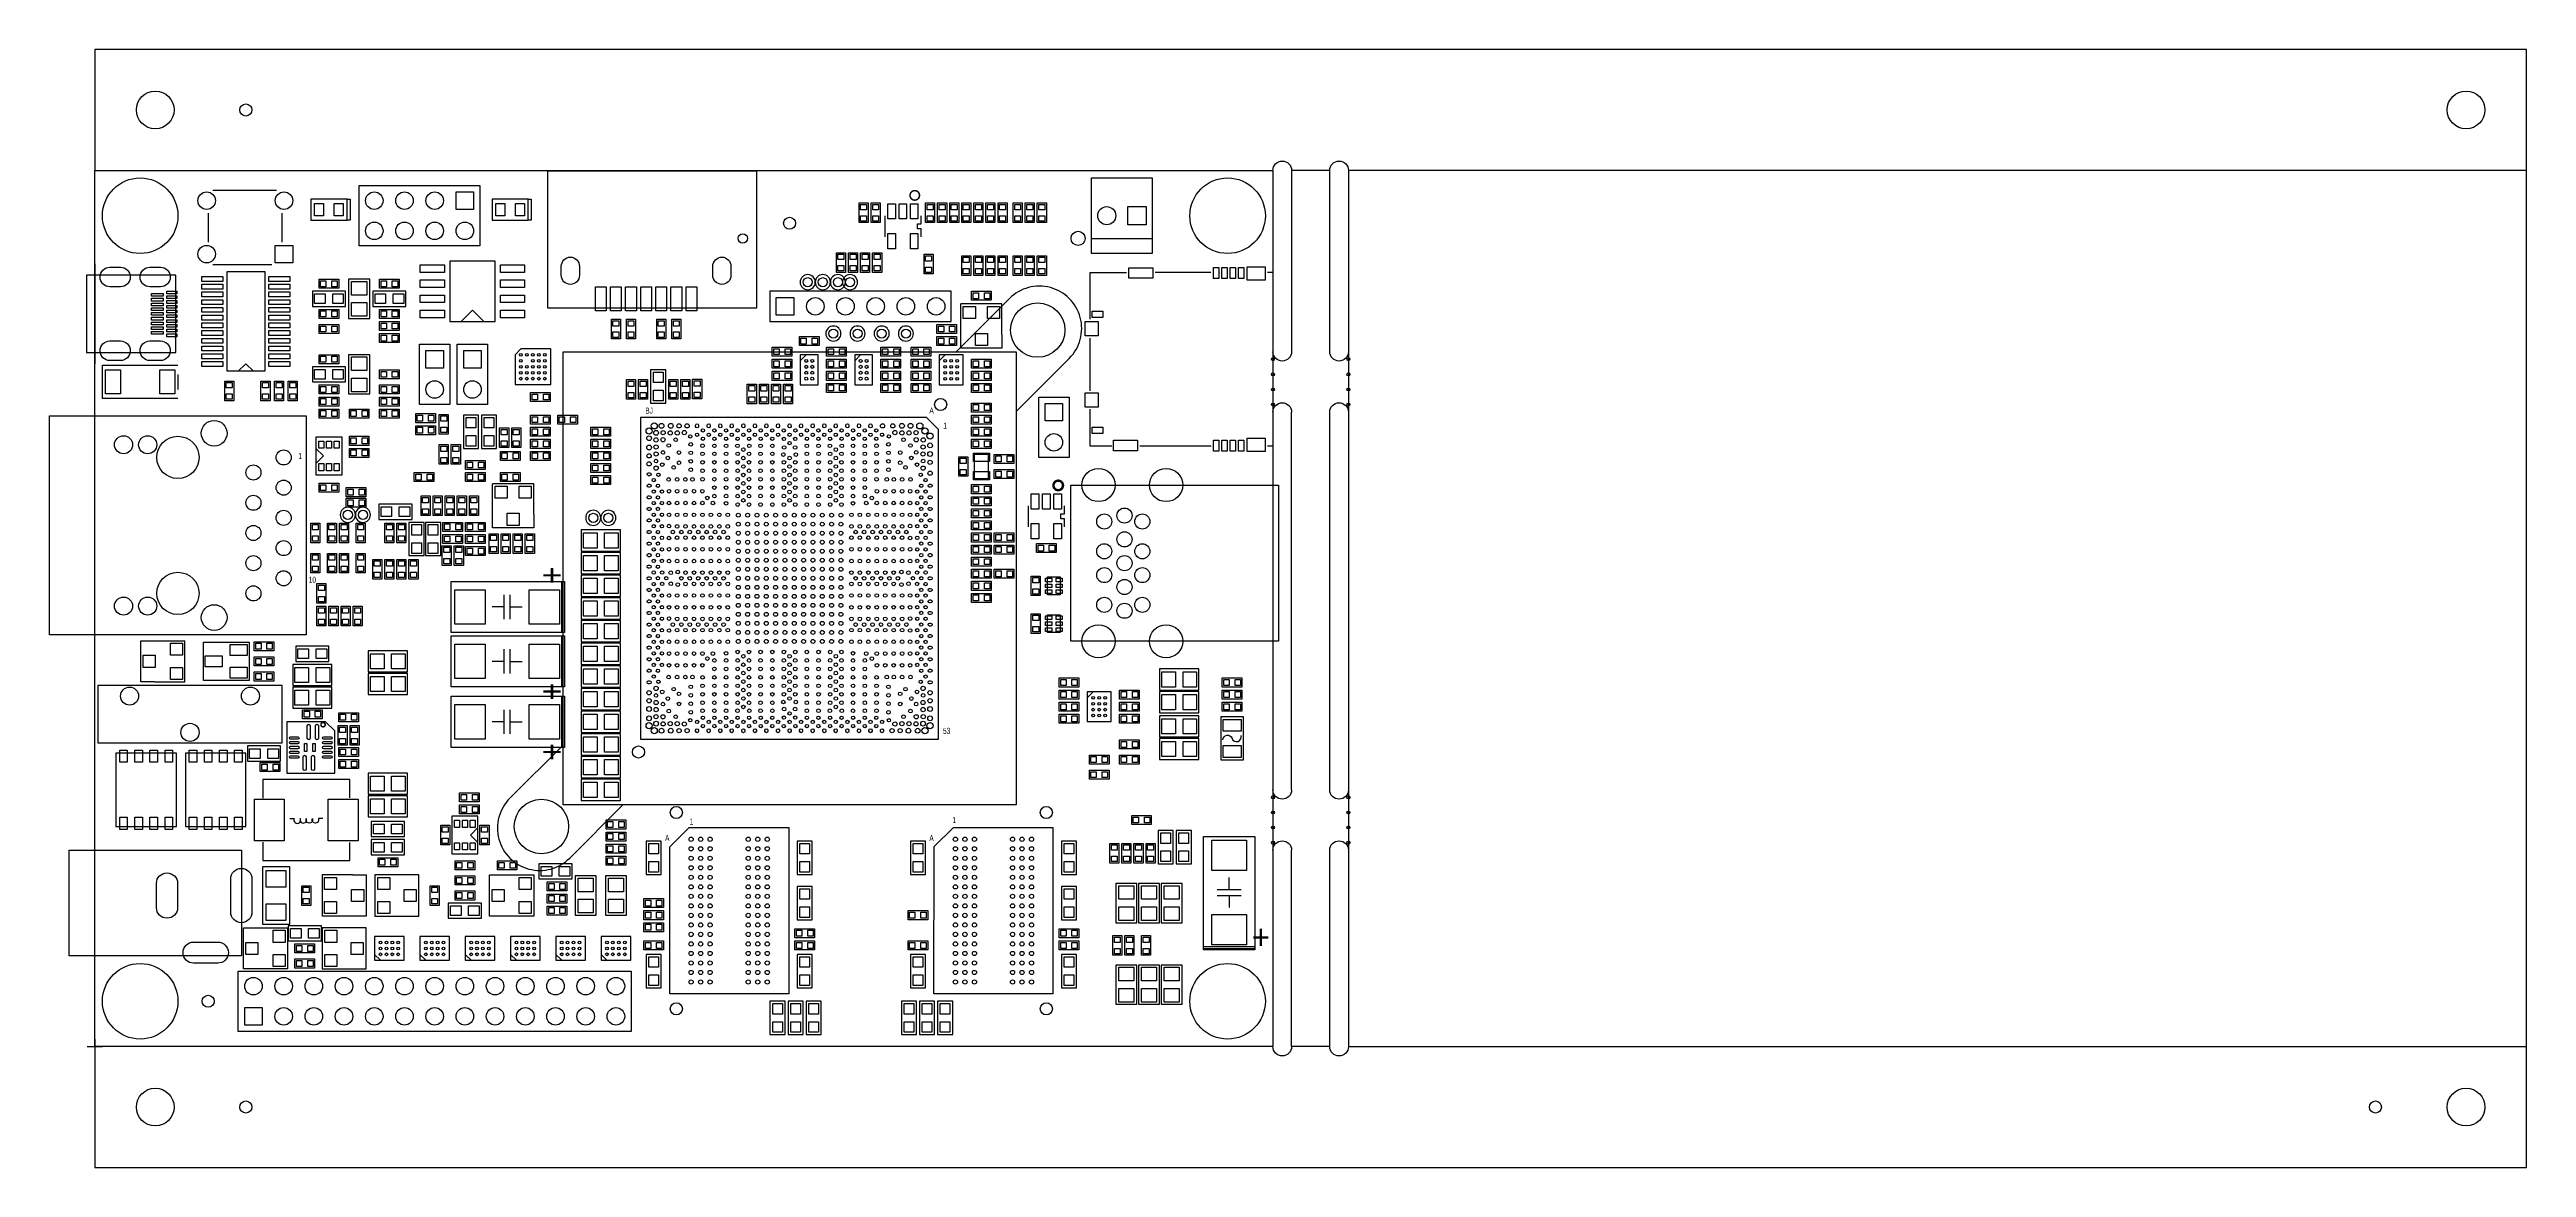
# Model space of a CAD drawing. Extents: x -150 to 8050, y -400 to 3300.
import ezdxf
from ezdxf.enums import TextEntityAlignment as Align

# ---------------------------------------------------------------- set-up
doc = ezdxf.new("R2010")
doc.units = 0
for name, color, linetype in [('BG_OUTLINE', 3, 'CONTINUOUS'), ('DF_DRAWING_ORIGIN', 231, 'CONTINUOUS'), ('PG_SILKSCREEN_TOP', 254, 'CONTINUOUS'), ('PIN_TOP', 3, 'CONTINUOUS')]:
    doc.layers.add(name, color=color, linetype=linetype)

msp = doc.modelspace()

# ---------------------------------------------------------------- texts
at = {"layer": 'PG_SILKSCREEN_TOP', "width": 0.65}
for s, p in [('BJ', (1835, 2095)), ('A', (2770, 2095)), ('1', (2815, 2045)), ('1', (680, 1945)), ('10', (720, 1535)), ('53', (2820, 1035)), ('1', (1975, 735)), ('1', (2845, 740)), ('A', (1895, 680)), ('A', (2770, 680))]:
    msp.add_text(s, height=20, dxfattribs=at).set_placement(p, align=Align.CENTER)
at = {"layer": 'PG_SILKSCREEN_TOP', "width": 0.9375}
for rotation, p in [(270, (1475, 1560)), (270, (1475, 1175)), (270, (1475, 975)), (180, (3860, 400))]:
    msp.add_text('+', height=80, rotation=rotation, dxfattribs=at).set_placement(p, align=Align.CENTER)

# ---------------------------------------------------------------- blocks, each defined once
blk = doc.blocks.new('FIGURE_CROSS')
for points in [[(-0.5, 0), (0.5, 0)], [(0, 0.5), (0, -0.5)]]:
    blk.add_lwpolyline(points)

# ---------------------------------------------------------------- linework, layer by layer
at = {"layer": 'BG_OUTLINE'}
for points in [[(0, 3300), (0, 2900)], [(8050, 3300), (0, 3300)], [(8050, 2900), (8050, 3300)], [(0, 0), (0, 2900), (3900, 2900), (3900, 0), (0, 0), (0, -400), (8050, -400), (8050, 0)], [(4088, 2300), (4088, 2900), (3962, 2900), (3962, 2300)], [(8050, 2900), (4150, 2900)], [(4150, 2900), (4150, 0)], [(8050, 0), (8050, 2900)], [(0.4709, 2590.3543), (0.4709, 2259.6457)], [(3962, 850), (3962, 2100)], [(4088, 850), (4088, 2100)], [(4088, 0), (3962, 0), (3962, 650)], [(4088, 0), (4088, 650)], [(4150, 0), (8050, 0)]]:
    msp.add_lwpolyline(points, dxfattribs=at)
for points in [[(3900, 2900, -1), (3962, 2900)], [(4088, 2900, -1), (4150, 2900)], [(3962, 2300, -1), (3900, 2300)], [(4150, 2300, -1), (4088, 2300)], [(3900, 2100, -1), (3962, 2100)], [(4088, 2100, -1), (4150, 2100)], [(3962, 850, -1), (3900, 850)], [(4150, 850, -1), (4088, 850)], [(3900, 650, -1), (3962, 650)], [(4088, 650, -1), (4150, 650)], [(3962, 0, -1), (3900, 0)], [(4150, 0, -1), (4088, 0)]]:
    msp.add_lwpolyline(points, format="xyb", dxfattribs=at)
at = {"layer": 'PG_SILKSCREEN_TOP'}
for points in [[(2189.9606, 2443.5039), (1499.4094, 2443.5039), (1499.4094, 2898.622), (2189.9606, 2898.622), (2189.9606, 2443.5039)], [(601, 2834), (391, 2834)], [(2560, 2727.5), (2530, 2727.5), (2530, 2792.5), (2560, 2792.5), (2560, 2727.5)], [(2600, 2727.5), (2570, 2727.5), (2570, 2792.5), (2600, 2792.5), (2600, 2727.5)], [(2780, 2727.5), (2750, 2727.5), (2750, 2792.5), (2780, 2792.5), (2780, 2727.5)], [(2790, 2792.5), (2820, 2792.5), (2820, 2727.5), (2790, 2727.5), (2790, 2792.5)], [(2860, 2727.5), (2830, 2727.5), (2830, 2792.5), (2860, 2792.5), (2860, 2727.5)], [(2900, 2727.5), (2870, 2727.5), (2870, 2792.5), (2900, 2792.5), (2900, 2727.5)], [(2940, 2727.5), (2910, 2727.5), (2910, 2792.5), (2940, 2792.5), (2940, 2727.5)], [(2950, 2792.5), (2980, 2792.5), (2980, 2727.5), (2950, 2727.5), (2950, 2792.5)], [(3020, 2727.5), (2990, 2727.5), (2990, 2792.5), (3020, 2792.5), (3020, 2727.5)], [(3040, 2792.5), (3070, 2792.5), (3070, 2727.5), (3040, 2727.5), (3040, 2792.5)], [(3080, 2792.5), (3110, 2792.5), (3110, 2727.5), (3080, 2727.5), (3080, 2792.5)], [(3120, 2792.5), (3150, 2792.5), (3150, 2727.5), (3120, 2727.5), (3120, 2792.5)], [(375.5, 2758), (375.5, 2663)], [(620.5, 2663), (620.5, 2758)], [(2614.96, 2749.45), (2614.96, 2680.55)], [(2735.04, 2707.13), (2723.23, 2707.13), (2723.23, 2722.87), (2735.04, 2722.87)], [(2735.04, 2722.87), (2735.04, 2749.45)], [(2735.04, 2680.55), (2735.04, 2707.13)], [(2455, 2627.5), (2485, 2627.5), (2485, 2562.5), (2455, 2562.5), (2455, 2627.5)], [(2495, 2627.5), (2525, 2627.5), (2525, 2562.5), (2495, 2562.5), (2495, 2627.5)], [(2565, 2562.5), (2535, 2562.5), (2535, 2627.5), (2565, 2627.5), (2565, 2562.5)], [(2605, 2562.5), (2575, 2562.5), (2575, 2627.5), (2605, 2627.5), (2605, 2562.5)], [(-27.0882, 2552.9528), (-27.0882, 2297.0472), (268.1874, 2297.0472), (268.1874, 2552.9528), (-27.0882, 2552.9528)], [(391, 2589), (586, 2589)], [(2775, 2557.5), (2745, 2557.5), (2745, 2622.5), (2775, 2622.5), (2775, 2557.5)], [(2900, 2552.5), (2870, 2552.5), (2870, 2617.5), (2900, 2617.5), (2900, 2552.5)], [(2940, 2552.5), (2910, 2552.5), (2910, 2617.5), (2940, 2617.5), (2940, 2552.5)], [(2980, 2552.5), (2950, 2552.5), (2950, 2617.5), (2980, 2617.5), (2980, 2552.5)], [(3020, 2552.5), (2990, 2552.5), (2990, 2617.5), (3020, 2617.5), (3020, 2552.5)], [(3070, 2552.5), (3040, 2552.5), (3040, 2617.5), (3070, 2617.5), (3070, 2552.5)], [(3110, 2552.5), (3080, 2552.5), (3080, 2617.5), (3110, 2617.5), (3110, 2552.5)], [(3150, 2552.5), (3120, 2552.5), (3120, 2617.5), (3150, 2617.5), (3150, 2552.5)], [(3294.91, 2407.5), (3294.91, 2562.5), (3415.41, 2562.5)], [(3694.46, 2562.5), (3509.91, 2562.5)], [(3897.41, 2562.5), (3881.91, 2562.5)], [(720, 2450), (830, 2450), (830, 2500), (720, 2500), (720, 2450)], [(807.5, 2540), (807.5, 2510), (742.5, 2510), (742.5, 2540), (807.5, 2540)], [(910, 2410), (910, 2540), (840, 2540), (840, 2410), (910, 2410)], [(920, 2450), (1030, 2450), (1030, 2500), (920, 2500), (920, 2450)], [(942.5, 2510), (942.5, 2540), (1007.5, 2540), (1007.5, 2510), (942.5, 2510)], [(2235, 2500), (2235, 2400), (2835, 2400), (2835, 2500), (2235, 2500)], [(3027.9664, 2475.9563), (2851.8968, 2299.8867)], [(2967.5, 2500), (2967.5, 2470), (2902.5, 2470), (2902.5, 2500), (2967.5, 2500)], [(807.5, 2440), (807.5, 2410), (742.5, 2410), (742.5, 2440), (807.5, 2440)], [(807.5, 2390), (807.5, 2360), (742.5, 2360), (742.5, 2390), (807.5, 2390)], [(1007.5, 2440), (1007.5, 2410), (942.5, 2410), (942.5, 2440), (1007.5, 2440)], [(942.5, 2370), (942.5, 2400), (1007.5, 2400), (1007.5, 2370), (942.5, 2370)], [(1287.5, 2400), (1250, 2437.5), (1212.5, 2400)], [(1710, 2407.5), (1740, 2407.5), (1740, 2342.5), (1710, 2342.5), (1710, 2407.5)], [(1760, 2407.5), (1790, 2407.5), (1790, 2342.5), (1760, 2342.5), (1760, 2407.5)], [(1860, 2407.5), (1890, 2407.5), (1890, 2342.5), (1860, 2342.5), (1860, 2407.5)], [(1910, 2407.5), (1940, 2407.5), (1940, 2342.5), (1910, 2342.5), (1910, 2407.5)], [(2852.5, 2390), (2852.5, 2360), (2787.5, 2360), (2787.5, 2390), (2852.5, 2390)], [(3003, 2357.01), (3003, 2458), (2867, 2458)], [(3003, 2357), (3003, 2312), (2867, 2312), (2867, 2458)], [(942.5, 2330), (942.5, 2360), (1007.5, 2360), (1007.5, 2330), (942.5, 2330)], [(1390.9449, 2190.9449), (1509.0551, 2190.9449), (1509.0551, 2309.0551), (1410.6299, 2309.0551), (1390.9449, 2289.3701), (1390.9449, 2190.9449)], [(3049.9999, 800.0001), (1550.0001, 800.0001), (1550.0001, 2299.9999), (3049.9999, 2299.9999), (3049.9999, 800.0001)], [(2307.5, 2315), (2307.5, 2285), (2242.5, 2285), (2242.5, 2315), (2307.5, 2315)], [(2332.5, 2320), (2332.5, 2350), (2397.5, 2350), (2397.5, 2320), (2332.5, 2320)], [(2422.5, 2285), (2422.5, 2315), (2487.5, 2315), (2487.5, 2285), (2422.5, 2285)], [(2667.5, 2315), (2667.5, 2285), (2602.5, 2285), (2602.5, 2315), (2667.5, 2315)], [(2702.5, 2285), (2702.5, 2315), (2767.5, 2315), (2767.5, 2285), (2702.5, 2285)], [(2852.5, 2350), (2852.5, 2320), (2787.5, 2320), (2787.5, 2350), (2852.5, 2350)], [(3294.91, 2170.5), (3294.91, 2345)], [(275, 2145), (25, 2145), (25, 2255), (275, 2255)], [(275, 2225), (275, 2175)], [(525, 2235), (500, 2260), (475, 2235)], [(720, 2200), (830, 2200), (830, 2250), (720, 2250), (720, 2200)], [(807.5, 2290), (807.5, 2260), (742.5, 2260), (742.5, 2290), (807.5, 2290)], [(910, 2160), (910, 2290), (840, 2290), (840, 2160), (910, 2160)], [(942.5, 2210), (942.5, 2240), (1007.5, 2240), (1007.5, 2210), (942.5, 2210)], [(1840, 2240), (1840, 2130), (1890, 2130), (1890, 2240), (1840, 2240)], [(2242.5, 2245), (2242.5, 2275), (2307.5, 2275), (2307.5, 2245), (2242.5, 2245)], [(2242.5, 2205), (2242.5, 2235), (2307.5, 2235), (2307.5, 2205), (2242.5, 2205)], [(2335.4724, 2269.5276), (2355.1575, 2289.2126)], [(2422.5, 2245), (2422.5, 2275), (2487.5, 2275), (2487.5, 2245), (2422.5, 2245)], [(2422.5, 2205), (2422.5, 2235), (2487.5, 2235), (2487.5, 2205), (2422.5, 2205)], [(2515.4724, 2269.5276), (2535.1575, 2289.2126)], [(2602.5, 2245), (2602.5, 2275), (2667.5, 2275), (2667.5, 2245), (2602.5, 2245)], [(2602.5, 2205), (2602.5, 2235), (2667.5, 2235), (2667.5, 2205), (2602.5, 2205)], [(2702.5, 2245), (2702.5, 2275), (2767.5, 2275), (2767.5, 2245), (2702.5, 2245)], [(2767.5, 2235), (2767.5, 2205), (2702.5, 2205), (2702.5, 2235), (2767.5, 2235)], [(2795.6299, 2269.5276), (2815.315, 2289.2126)], [(2902.5, 2245), (2902.5, 2275), (2967.5, 2275), (2967.5, 2245), (2902.5, 2245)], [(2967.5, 2235), (2967.5, 2205), (2902.5, 2205), (2902.5, 2235), (2967.5, 2235)], [(3225.9563, 2277.9664), (3049.8867, 2101.8968)], [(460, 2137.5), (430, 2137.5), (430, 2202.5), (460, 2202.5), (460, 2137.5)], [(550, 2202.5), (580, 2202.5), (580, 2137.5), (550, 2137.5), (550, 2202.5)], [(595, 2202.5), (625, 2202.5), (625, 2137.5), (595, 2137.5), (595, 2202.5)], [(640, 2202.5), (670, 2202.5), (670, 2137.5), (640, 2137.5), (640, 2202.5)], [(807.5, 2190), (807.5, 2160), (742.5, 2160), (742.5, 2190), (807.5, 2190)], [(807.5, 2150), (807.5, 2120), (742.5, 2120), (742.5, 2150), (807.5, 2150)], [(1007.5, 2190), (1007.5, 2160), (942.5, 2160), (942.5, 2190), (1007.5, 2190)], [(1007.5, 2150), (1007.5, 2120), (942.5, 2120), (942.5, 2150), (1007.5, 2150)], [(1442.5, 2135), (1442.5, 2165), (1507.5, 2165), (1507.5, 2135), (1442.5, 2135)], [(1760, 2207.5), (1790, 2207.5), (1790, 2142.5), (1760, 2142.5), (1760, 2207.5)], [(1800, 2207.5), (1830, 2207.5), (1830, 2142.5), (1800, 2142.5), (1800, 2207.5)], [(1930, 2142.5), (1900, 2142.5), (1900, 2207.5), (1930, 2207.5), (1930, 2142.5)], [(1970, 2142.5), (1940, 2142.5), (1940, 2207.5), (1970, 2207.5), (1970, 2142.5)], [(2009, 2143.5), (1979, 2143.5), (1979, 2208.5), (2009, 2208.5), (2009, 2143.5)], [(2160, 2192.5), (2190, 2192.5), (2190, 2127.5), (2160, 2127.5), (2160, 2192.5)], [(2200, 2192.5), (2230, 2192.5), (2230, 2127.5), (2200, 2127.5), (2200, 2192.5)], [(2270, 2127.5), (2240, 2127.5), (2240, 2192.5), (2270, 2192.5), (2270, 2127.5)], [(2310, 2127.5), (2280, 2127.5), (2280, 2192.5), (2310, 2192.5), (2310, 2127.5)], [(2487.5, 2195), (2487.5, 2165), (2422.5, 2165), (2422.5, 2195), (2487.5, 2195)], [(2602.5, 2165), (2602.5, 2195), (2667.5, 2195), (2667.5, 2165), (2602.5, 2165)], [(2702.5, 2165), (2702.5, 2195), (2767.5, 2195), (2767.5, 2165), (2702.5, 2165)], [(2902.5, 2165), (2902.5, 2195), (2967.5, 2195), (2967.5, 2165), (2902.5, 2165)], [(807.5, 2110), (807.5, 2080), (742.5, 2080), (742.5, 2110), (807.5, 2110)], [(907.5, 2110), (907.5, 2080), (842.5, 2080), (842.5, 2110), (907.5, 2110)], [(1007.5, 2110), (1007.5, 2080), (942.5, 2080), (942.5, 2110), (1007.5, 2110)], [(1062.5, 2065), (1062.5, 2095), (1127.5, 2095), (1127.5, 2065), (1062.5, 2065)], [(1127.5, 2055), (1127.5, 2025), (1062.5, 2025), (1062.5, 2055), (1127.5, 2055)], [(1170, 2027.5), (1140, 2027.5), (1140, 2092.5), (1170, 2092.5), (1170, 2027.5)], [(1220, 2090), (1220, 1980), (1270, 1980), (1270, 2090), (1220, 2090)], [(1280, 2090), (1280, 1980), (1330, 1980), (1330, 2090), (1280, 2090)], [(1507.5, 2090), (1507.5, 2060), (1442.5, 2060), (1442.5, 2090), (1507.5, 2090)], [(1442.5, 2020), (1442.5, 2050), (1507.5, 2050), (1507.5, 2020), (1442.5, 2020)], [(1532.5, 2060), (1532.5, 2090), (1597.5, 2090), (1597.5, 2060), (1532.5, 2060)], [(1707.5, 2050), (1707.5, 2020), (1642.5, 2020), (1642.5, 2050), (1707.5, 2050)], [(2793.11, 1017.52), (2793.11, 2042.48), (2753.11, 2082.48), (1806.89, 2082.48), (1806.89, 1017.52), (2793.11, 1017.52)], [(2902.5, 2100), (2902.5, 2130), (2967.5, 2130), (2967.5, 2100), (2902.5, 2100)], [(2902.5, 2060), (2902.5, 2090), (2967.5, 2090), (2967.5, 2060), (2902.5, 2060)], [(2967.5, 2050), (2967.5, 2020), (2902.5, 2020), (2902.5, 2050), (2967.5, 2050)], [(3366.91, 1987.5), (3294.91, 1987.5), (3294.91, 2109.5)], [(731.6929, 1930), (756.6929, 1955), (731.6929, 1980)], [(907.5, 2020), (907.5, 1990), (842.5, 1990), (842.5, 2020), (907.5, 2020)], [(907.5, 1980), (907.5, 1950), (842.5, 1950), (842.5, 1980), (907.5, 1980)], [(1170, 1927.5), (1140, 1927.5), (1140, 1992.5), (1170, 1992.5), (1170, 1927.5)], [(1210, 1927.5), (1180, 1927.5), (1180, 1992.5), (1210, 1992.5), (1210, 1927.5)], [(1340, 2047.5), (1370, 2047.5), (1370, 1982.5), (1340, 1982.5), (1340, 2047.5)], [(1407.5, 1970), (1407.5, 1940), (1342.5, 1940), (1342.5, 1970), (1407.5, 1970)], [(1380, 2047.5), (1410, 2047.5), (1410, 1982.5), (1380, 1982.5), (1380, 2047.5)], [(1442.5, 1980), (1442.5, 2010), (1507.5, 2010), (1507.5, 1980), (1442.5, 1980)], [(1507.5, 1970), (1507.5, 1940), (1442.5, 1940), (1442.5, 1970), (1507.5, 1970)], [(1707.5, 2010), (1707.5, 1980), (1642.5, 1980), (1642.5, 2010), (1707.5, 2010)], [(1642.5, 1940), (1642.5, 1970), (1707.5, 1970), (1707.5, 1940), (1642.5, 1940)], [(2902.5, 1980), (2902.5, 2010), (2967.5, 2010), (2967.5, 1980), (2902.5, 1980)], [(3695.41, 1987.5), (3459.41, 1987.5)], [(3897.41, 1987.5), (3881.91, 1987.5)], [(1122.5, 1900), (1122.5, 1870), (1057.5, 1870), (1057.5, 1900), (1122.5, 1900)], [(1227.5, 1910), (1227.5, 1940), (1292.5, 1940), (1292.5, 1910), (1227.5, 1910)], [(1227.5, 1870), (1227.5, 1900), (1292.5, 1900), (1292.5, 1870), (1227.5, 1870)], [(1407.5, 1900), (1407.5, 1870), (1342.5, 1870), (1342.5, 1900), (1407.5, 1900)], [(1642.5, 1900), (1642.5, 1930), (1707.5, 1930), (1707.5, 1900), (1642.5, 1900)], [(1642.5, 1860), (1642.5, 1890), (1707.5, 1890), (1707.5, 1860), (1642.5, 1860)], [(2860, 1952.5), (2890, 1952.5), (2890, 1887.5), (2860, 1887.5), (2860, 1952.5)], [(2911.5, 1960), (2911.5, 1880), (2958.5, 1880), (2958.5, 1960), (2911.5, 1960)], [(3042.5, 1960), (3042.5, 1930), (2977.5, 1930), (2977.5, 1960), (3042.5, 1960)], [(3042.5, 1910), (3042.5, 1880), (2977.5, 1880), (2977.5, 1910), (3042.5, 1910)], [(742.5, 1835), (742.5, 1865), (807.5, 1865), (807.5, 1835), (742.5, 1835)], [(897.5, 1850), (897.5, 1820), (832.5, 1820), (832.5, 1850), (897.5, 1850)], [(897.5, 1815), (897.5, 1785), (832.5, 1785), (832.5, 1815), (897.5, 1815)], [(1110, 1757.5), (1080, 1757.5), (1080, 1822.5), (1110, 1822.5), (1110, 1757.5)], [(1120, 1822.5), (1150, 1822.5), (1150, 1757.5), (1120, 1757.5), (1120, 1822.5)], [(1160, 1822.5), (1190, 1822.5), (1190, 1757.5), (1160, 1757.5), (1160, 1822.5)], [(1200, 1822.5), (1230, 1822.5), (1230, 1757.5), (1200, 1757.5), (1200, 1822.5)], [(1240, 1822.5), (1270, 1822.5), (1270, 1757.5), (1240, 1757.5), (1240, 1822.5)], [(1453, 1762.01), (1453, 1863), (1317, 1863)], [(1453, 1762), (1453, 1717), (1317, 1717), (1317, 1863)], [(2902.5, 1830), (2902.5, 1860), (2967.5, 1860), (2967.5, 1830), (2902.5, 1830)], [(2902.5, 1790), (2902.5, 1820), (2967.5, 1820), (2967.5, 1790), (2902.5, 1790)], [(715, 1732.5), (745, 1732.5), (745, 1667.5), (715, 1667.5), (715, 1732.5)], [(770, 1732.5), (800, 1732.5), (800, 1667.5), (770, 1667.5), (770, 1732.5)], [(810, 1732.5), (840, 1732.5), (840, 1667.5), (810, 1667.5), (810, 1732.5)], [(895, 1667.5), (865, 1667.5), (865, 1732.5), (895, 1732.5), (895, 1667.5)], [(1050, 1795), (940, 1795), (940, 1745), (1050, 1745), (1050, 1795)], [(990, 1667.5), (960, 1667.5), (960, 1732.5), (990, 1732.5), (990, 1667.5)], [(1030, 1667.5), (1000, 1667.5), (1000, 1732.5), (1030, 1732.5), (1030, 1667.5)], [(1090, 1625), (1090, 1735), (1040, 1735), (1040, 1625), (1090, 1625)], [(1145, 1625), (1145, 1735), (1095, 1735), (1095, 1625), (1145, 1625)], [(1217.5, 1735), (1217.5, 1705), (1152.5, 1705), (1152.5, 1735), (1217.5, 1735)], [(1292.5, 1735), (1292.5, 1705), (1227.5, 1705), (1227.5, 1735), (1292.5, 1735)], [(2902.5, 1750), (2902.5, 1780), (2967.5, 1780), (2967.5, 1750), (2902.5, 1750)], [(2967.5, 1740), (2967.5, 1710), (2902.5, 1710), (2902.5, 1740), (2967.5, 1740)], [(3089.96, 1789.45), (3089.96, 1720.55)], [(3210.04, 1747.13), (3198.23, 1747.13), (3198.23, 1762.87), (3210.04, 1762.87)], [(3210.04, 1762.87), (3210.04, 1789.45)], [(3210.04, 1720.55), (3210.04, 1747.13)], [(1150, 1657.5), (1180, 1657.5), (1180, 1592.5), (1150, 1592.5), (1150, 1657.5)], [(1152.5, 1665), (1152.5, 1695), (1217.5, 1695), (1217.5, 1665), (1152.5, 1665)], [(1220, 1592.5), (1190, 1592.5), (1190, 1657.5), (1220, 1657.5), (1220, 1592.5)], [(1292.5, 1695), (1292.5, 1665), (1227.5, 1665), (1227.5, 1695), (1292.5, 1695)], [(1227.5, 1625), (1227.5, 1655), (1292.5, 1655), (1292.5, 1625), (1227.5, 1625)], [(1335, 1632.5), (1305, 1632.5), (1305, 1697.5), (1335, 1697.5), (1335, 1632.5)], [(1345, 1697.5), (1375, 1697.5), (1375, 1632.5), (1345, 1632.5), (1345, 1697.5)], [(1385, 1697.5), (1415, 1697.5), (1415, 1632.5), (1385, 1632.5), (1385, 1697.5)], [(1425, 1697.5), (1455, 1697.5), (1455, 1632.5), (1425, 1632.5), (1425, 1697.5)], [(1740, 1710), (1610, 1710), (1610, 1640), (1740, 1640), (1740, 1710)], [(2967.5, 1700), (2967.5, 1670), (2902.5, 1670), (2902.5, 1700), (2967.5, 1700)], [(2967.5, 1660), (2967.5, 1630), (2902.5, 1630), (2902.5, 1660), (2967.5, 1660)], [(3042.5, 1700), (3042.5, 1670), (2977.5, 1670), (2977.5, 1700), (3042.5, 1700)], [(3042.5, 1660), (3042.5, 1630), (2977.5, 1630), (2977.5, 1660), (3042.5, 1660)], [(3117.5, 1635), (3117.5, 1665), (3182.5, 1665), (3182.5, 1635), (3117.5, 1635)], [(715, 1632.5), (745, 1632.5), (745, 1567.5), (715, 1567.5), (715, 1632.5)], [(800, 1567.5), (770, 1567.5), (770, 1632.5), (800, 1632.5), (800, 1567.5)], [(840, 1567.5), (810, 1567.5), (810, 1632.5), (840, 1632.5), (840, 1567.5)], [(865, 1632.5), (895, 1632.5), (895, 1567.5), (865, 1567.5), (865, 1632.5)], [(950, 1547.5), (920, 1547.5), (920, 1612.5), (950, 1612.5), (950, 1547.5)], [(960, 1612.5), (990, 1612.5), (990, 1547.5), (960, 1547.5), (960, 1612.5)], [(1000, 1612.5), (1030, 1612.5), (1030, 1547.5), (1000, 1547.5), (1000, 1612.5)], [(1070, 1547.5), (1040, 1547.5), (1040, 1612.5), (1070, 1612.5), (1070, 1547.5)], [(1740, 1635), (1610, 1635), (1610, 1565), (1740, 1565), (1740, 1635)], [(1740, 1560), (1610, 1560), (1610, 1490), (1740, 1490), (1740, 1560)], [(2967.5, 1620), (2967.5, 1590), (2902.5, 1590), (2902.5, 1620), (2967.5, 1620)], [(2902.5, 1550), (2902.5, 1580), (2967.5, 1580), (2967.5, 1550), (2902.5, 1550)], [(2977.5, 1550), (2977.5, 1580), (3042.5, 1580), (3042.5, 1550), (2977.5, 1550)], [(735, 1532.5), (765, 1532.5), (765, 1467.5), (735, 1467.5), (735, 1532.5)], [(1545, 1370.35), (1180, 1370.35), (1180, 1539.65), (1545, 1539.65), (1545, 1370.35)], [(1355, 1415), (1355, 1495)], [(1375, 1415), (1375, 1495)], [(1545, 1539.65), (1555, 1539.65), (1555, 1370.35), (1545, 1370.35)], [(1550, 1370.35), (1550, 1539.65)], [(1740, 1485), (1610, 1485), (1610, 1415), (1740, 1415), (1740, 1485)], [(2902.5, 1510), (2902.5, 1540), (2967.5, 1540), (2967.5, 1510), (2902.5, 1510)], [(2967.5, 1500), (2967.5, 1470), (2902.5, 1470), (2902.5, 1500), (2967.5, 1500)], [(3100, 1557.5), (3130, 1557.5), (3130, 1492.5), (3100, 1492.5), (3100, 1557.5)], [(3154.331, 1495.472), (3154.331, 1554.528), (3195.669, 1554.528), (3195.669, 1495.472), (3154.331, 1495.472)], [(765, 1392.5), (735, 1392.5), (735, 1457.5), (765, 1457.5), (765, 1392.5)], [(775, 1457.5), (805, 1457.5), (805, 1392.5), (775, 1392.5), (775, 1457.5)], [(815, 1457.5), (845, 1457.5), (845, 1392.5), (815, 1392.5), (815, 1457.5)], [(855, 1457.5), (885, 1457.5), (885, 1392.5), (855, 1392.5), (855, 1457.5)], [(1355, 1455), (1315, 1455)], [(1375, 1455), (1415, 1455)], [(1740, 1410), (1610, 1410), (1610, 1340), (1740, 1340), (1740, 1410)], [(3100, 1432.5), (3130, 1432.5), (3130, 1367.5), (3100, 1367.5), (3100, 1432.5)], [(3154.331, 1370.472), (3154.331, 1429.528), (3195.669, 1429.528), (3195.669, 1370.472), (3154.331, 1370.472)], [(197, 1207), (152, 1207), (152, 1343), (298, 1343)], [(197.01, 1207), (298, 1207), (298, 1343)], [(359.36, 1211.6), (359.36, 1338.4), (510.64, 1338.4), (510.64, 1211.6), (359.36, 1211.6)], [(527.5, 1310), (527.5, 1340), (592.5, 1340), (592.5, 1310), (527.5, 1310)], [(665, 1275), (775, 1275), (775, 1325), (665, 1325), (665, 1275)], [(1545, 1190.35), (1180, 1190.35), (1180, 1359.65), (1545, 1359.65), (1545, 1190.35)], [(1355, 1235), (1355, 1315)], [(1375, 1235), (1375, 1315)], [(1545, 1359.65), (1555, 1359.65), (1555, 1190.35), (1545, 1190.35)], [(1550, 1190.35), (1550, 1359.65)], [(1740, 1335), (1610, 1335), (1610, 1265), (1740, 1265), (1740, 1335)], [(592.5, 1290), (592.5, 1260), (527.5, 1260), (527.5, 1290), (592.5, 1290)], [(527.5, 1210), (527.5, 1240), (592.5, 1240), (592.5, 1210), (527.5, 1210)], [(655, 1195), (785, 1195), (785, 1265), (655, 1265), (655, 1195)], [(905, 1240), (1035, 1240), (1035, 1310), (905, 1310), (905, 1240)], [(905, 1165), (1035, 1165), (1035, 1235), (905, 1235), (905, 1165)], [(1355, 1275), (1315, 1275)], [(1375, 1275), (1415, 1275)], [(1740, 1260), (1610, 1260), (1610, 1190), (1740, 1190), (1740, 1260)], [(3525, 1180), (3655, 1180), (3655, 1250), (3525, 1250), (3525, 1180)], [(620, 1195), (10, 1195), (10, 1005), (620, 1005), (620, 1195)], [(655, 1120), (785, 1120), (785, 1190), (655, 1190), (655, 1120)], [(1545, 990.35), (1180, 990.35), (1180, 1159.65), (1545, 1159.65), (1545, 990.35)], [(1545, 1159.65), (1555, 1159.65), (1555, 990.35), (1545, 990.35)], [(1550, 990.35), (1550, 1159.65)], [(1740, 1185), (1610, 1185), (1610, 1115), (1740, 1115), (1740, 1185)], [(3257.5, 1220), (3257.5, 1190), (3192.5, 1190), (3192.5, 1220), (3257.5, 1220)], [(3257.5, 1180), (3257.5, 1150), (3192.5, 1150), (3192.5, 1180), (3257.5, 1180)], [(3285.6299, 1154.5276), (3305.315, 1174.2126)], [(3457.5, 1180), (3457.5, 1150), (3392.5, 1150), (3392.5, 1180), (3457.5, 1180)], [(3525, 1105), (3655, 1105), (3655, 1175), (3525, 1175), (3525, 1105)], [(3797.5, 1220), (3797.5, 1190), (3732.5, 1190), (3732.5, 1220), (3797.5, 1220)], [(3797.5, 1180), (3797.5, 1150), (3732.5, 1150), (3732.5, 1180), (3797.5, 1180)], [(635.88, 1074.68), (635.88, 905.32), (794.12, 905.32), (794.12, 1044.68), (764.12, 1074.68), (635.88, 1074.68)], [(687.5, 1085), (687.5, 1115), (752.5, 1115), (752.5, 1085), (687.5, 1085)], [(872.5, 1105), (872.5, 1075), (807.5, 1075), (807.5, 1105), (872.5, 1105)], [(1355, 1075), (1315, 1075)], [(1355, 1035), (1355, 1115)], [(1375, 1035), (1375, 1115)], [(1375, 1075), (1415, 1075)], [(1740, 1110), (1610, 1110), (1610, 1040), (1740, 1040), (1740, 1110)], [(3257.5, 1140), (3257.5, 1110), (3192.5, 1110), (3192.5, 1140), (3257.5, 1140)], [(3257.5, 1100), (3257.5, 1070), (3192.5, 1070), (3192.5, 1100), (3257.5, 1100)], [(3392.5, 1110), (3392.5, 1140), (3457.5, 1140), (3457.5, 1110), (3392.5, 1110)], [(3457.5, 1100), (3457.5, 1070), (3392.5, 1070), (3392.5, 1100), (3457.5, 1100)], [(3525, 1025), (3655, 1025), (3655, 1095), (3525, 1095), (3525, 1025)], [(3802.53, 949.01), (3802.53, 1090.99), (3727.47, 1090.99), (3727.47, 949.01), (3802.53, 949.01)], [(3797.5, 1140), (3797.5, 1110), (3732.5, 1110), (3732.5, 1140), (3797.5, 1140)], [(505, 945), (615, 945), (615, 995), (505, 995), (505, 945)], [(835, 997.5), (805, 997.5), (805, 1062.5), (835, 1062.5), (835, 997.5)], [(872.5, 990), (872.5, 960), (807.5, 960), (807.5, 990), (872.5, 990)], [(845, 1062.5), (875, 1062.5), (875, 997.5), (845, 997.5), (845, 1062.5)], [(1374.0437, 822.0336), (1550.1133, 998.1032)], [(1740, 1035), (1610, 1035), (1610, 965), (1740, 965), (1740, 1035)], [(3457.5, 1015), (3457.5, 985), (3392.5, 985), (3392.5, 1015), (3457.5, 1015)], [(3525, 950), (3655, 950), (3655, 1020), (3525, 1020), (3525, 950)], [(270.3937, 728.937), (270.3937, 971.063), (69.6063, 971.063), (69.6063, 728.937), (270.3937, 728.937)], [(500.3937, 728.937), (500.3937, 971.063), (299.6063, 971.063), (299.6063, 728.937), (500.3937, 728.937)], [(612.5, 940), (612.5, 910), (547.5, 910), (547.5, 940), (612.5, 940)], [(807.5, 920), (807.5, 950), (872.5, 950), (872.5, 920), (807.5, 920)], [(905, 835), (1035, 835), (1035, 905), (905, 905), (905, 835)], [(1740, 960), (1610, 960), (1610, 890), (1740, 890), (1740, 960)], [(3292.5, 935), (3292.5, 965), (3357.5, 965), (3357.5, 935), (3292.5, 935)], [(3292.5, 885), (3292.5, 915), (3357.5, 915), (3357.5, 885), (3292.5, 885)], [(3457.5, 965), (3457.5, 935), (3392.5, 935), (3392.5, 965), (3457.5, 965)], [(843.7, 883.86), (556.3, 883.86), (556.3, 822.5)], [(843.7, 823.5), (843.7, 883.86)], [(905, 760), (1035, 760), (1035, 830), (905, 830), (905, 760)], [(1272.5, 840), (1272.5, 810), (1207.5, 810), (1207.5, 840), (1272.5, 840)], [(1740, 885), (1610, 885), (1610, 815), (1740, 815), (1740, 885)], [(1025, 745), (915, 745), (915, 695), (1025, 695), (1025, 745)], [(1272.5, 800), (1272.5, 770), (1207.5, 770), (1207.5, 800), (1272.5, 800)], [(1572.0336, 624.0437), (1748.1032, 800.1133)], [(1692.5, 720), (1692.5, 750), (1757.5, 750), (1757.5, 720), (1692.5, 720)], [(3432.5, 735), (3432.5, 765), (3497.5, 765), (3497.5, 735), (3432.5, 735)], [(556.3, 676.5), (556.3, 616.14), (843.7, 616.14), (843.7, 675.5)], [(1025, 685), (915, 685), (915, 635), (1025, 635), (1025, 685)], [(1175, 667.5), (1145, 667.5), (1145, 732.5), (1175, 732.5), (1175, 667.5)], [(1268.3071, 725), (1243.3071, 700), (1268.3071, 675)], [(1275, 732.5), (1305, 732.5), (1305, 667.5), (1275, 667.5), (1275, 732.5)], [(1692.5, 680), (1692.5, 710), (1757.5, 710), (1757.5, 680), (1692.5, 680)], [(1692.5, 640), (1692.5, 670), (1757.5, 670), (1757.5, 640), (1692.5, 640)], [(1875, 570), (1875, 680), (1825, 680), (1825, 570), (1875, 570)], [(1967.09, 725.59), (2297, 725.59), (2297, 174.41), (1903, 174.41), (1903, 661.5), (1967.09, 725.59)], [(2375, 570), (2375, 680), (2325, 680), (2325, 570), (2375, 570)], [(2750, 570), (2750, 680), (2700, 680), (2700, 570), (2750, 570)], [(2842.09, 725.59), (3172, 725.59), (3172, 174.41), (2778, 174.41), (2778.09, 662.41), (2842.09, 725.59)], [(3250, 570), (3250, 680), (3200, 680), (3200, 570), (3250, 570)], [(3360, 672.5), (3390, 672.5), (3390, 607.5), (3360, 607.5), (3360, 672.5)], [(3400, 672.5), (3430, 672.5), (3430, 607.5), (3400, 607.5), (3400, 672.5)], [(3440, 672.5), (3470, 672.5), (3470, 607.5), (3440, 607.5), (3440, 672.5)], [(3480, 672.5), (3510, 672.5), (3510, 607.5), (3480, 607.5), (3480, 672.5)], [(3520, 715), (3520, 605), (3570, 605), (3570, 715), (3520, 715)], [(3580, 715), (3580, 605), (3630, 605), (3630, 715), (3580, 715)], [(3670.35, 330), (3670.35, 695), (3839.65, 695), (3839.65, 330), (3670.35, 330)], [(645, 405), (645, 595), (555, 595), (555, 405), (645, 405)], [(1002.5, 625), (1002.5, 595), (937.5, 595), (937.5, 625), (1002.5, 625)], [(1257.5, 615), (1257.5, 585), (1192.5, 585), (1192.5, 615), (1257.5, 615)], [(1332.5, 585), (1332.5, 615), (1397.5, 615), (1397.5, 585), (1332.5, 585)], [(1580, 605), (1470, 605), (1470, 555), (1580, 555), (1580, 605)], [(1692.5, 600), (1692.5, 630), (1757.5, 630), (1757.5, 600), (1692.5, 600)], [(715, 467.5), (685, 467.5), (685, 532.5), (715, 532.5), (715, 467.5)], [(852.99, 568), (752, 568), (752, 432)], [(853, 568), (898, 568), (898, 432), (752, 432)], [(1110, 532.5), (1140, 532.5), (1140, 467.5), (1110, 467.5), (1110, 532.5)], [(1257.5, 565), (1257.5, 535), (1192.5, 535), (1192.5, 565), (1257.5, 565)], [(1257.5, 515), (1257.5, 485), (1192.5, 485), (1192.5, 515), (1257.5, 515)], [(1307, 432), (1307, 568), (1453, 568), (1453, 432), (1307, 432)], [(1497.5, 515), (1497.5, 545), (1562.5, 545), (1562.5, 515), (1497.5, 515)], [(1497.5, 475), (1497.5, 505), (1562.5, 505), (1562.5, 475), (1497.5, 475)], [(1660, 435), (1660, 565), (1590, 565), (1590, 435), (1660, 435)], [(1760, 435), (1760, 565), (1690, 565), (1690, 435), (1760, 435)], [(2375, 420), (2375, 530), (2325, 530), (2325, 420), (2375, 420)], [(3250, 420), (3250, 530), (3200, 530), (3200, 420), (3250, 420)], [(3450, 410), (3450, 540), (3380, 540), (3380, 410), (3450, 410)], [(3525, 410), (3525, 540), (3455, 540), (3455, 410), (3525, 410)], [(3600, 410), (3600, 540), (3530, 540), (3530, 410), (3600, 410)], [(3715, 520), (3795, 520)], [(3715, 500), (3795, 500)], [(3755, 520), (3755, 560)], [(3755, 500), (3755, 460)], [(1280, 475), (1170, 475), (1170, 425), (1280, 425), (1280, 475)], [(1497.5, 435), (1497.5, 465), (1562.5, 465), (1562.5, 435), (1497.5, 435)], [(1882.5, 490), (1882.5, 460), (1817.5, 460), (1817.5, 490), (1882.5, 490)], [(1817.5, 420), (1817.5, 450), (1882.5, 450), (1882.5, 420), (1817.5, 420)], [(1817.5, 380), (1817.5, 410), (1882.5, 410), (1882.5, 380), (1817.5, 380)], [(2757.5, 450), (2757.5, 420), (2692.5, 420), (2692.5, 450), (2757.5, 450)], [(492, 257), (492, 393), (638, 393), (638, 257), (492, 257)], [(750, 400), (640, 400), (640, 350), (750, 350), (750, 400)], [(727.5, 340), (727.5, 310), (662.5, 310), (662.5, 340), (727.5, 340)], [(752, 393), (752, 257), (898, 257), (898, 393), (752, 393)], [(1817.5, 320), (1817.5, 350), (1882.5, 350), (1882.5, 320), (1817.5, 320)], [(2317.5, 360), (2317.5, 390), (2382.5, 390), (2382.5, 360), (2317.5, 360)], [(2317.5, 320), (2317.5, 350), (2382.5, 350), (2382.5, 320), (2317.5, 320)], [(2757.5, 350), (2757.5, 320), (2692.5, 320), (2692.5, 350), (2757.5, 350)], [(3192.5, 360), (3192.5, 390), (3257.5, 390), (3257.5, 360), (3192.5, 360)], [(3257.5, 350), (3257.5, 320), (3192.5, 320), (3192.5, 350), (3257.5, 350)], [(3370, 367.5), (3400, 367.5), (3400, 302.5), (3370, 302.5), (3370, 367.5)], [(3410, 367.5), (3440, 367.5), (3440, 302.5), (3410, 302.5), (3410, 367.5)], [(3465, 367.5), (3495, 367.5), (3495, 302.5), (3465, 302.5), (3465, 367.5)], [(3839.65, 330), (3839.65, 320), (3670.35, 320), (3670.35, 330)], [(727.5, 290), (727.5, 260), (662.5, 260), (662.5, 290), (727.5, 290)], [(945.4724, 285.6299), (925.7874, 305.315)], [(1095.4724, 285.6299), (1075.7874, 305.315)], [(1245.4724, 285.6299), (1225.7874, 305.315)], [(1395.4724, 285.6299), (1375.7874, 305.315)], [(1545.4724, 285.6299), (1525.7874, 305.315)], [(1695.4724, 285.6299), (1675.7874, 305.315)], [(1825, 305), (1825, 195), (1875, 195), (1875, 305), (1825, 305)], [(2325, 305), (2325, 195), (2375, 195), (2375, 305), (2325, 305)], [(2700, 305), (2700, 195), (2750, 195), (2750, 305), (2700, 305)], [(3200, 305), (3200, 195), (3250, 195), (3250, 305), (3200, 305)], [(3450, 140), (3450, 270), (3380, 270), (3380, 140), (3450, 140)], [(3525, 140), (3525, 270), (3455, 270), (3455, 140), (3525, 140)], [(3600, 140), (3600, 270), (3530, 270), (3530, 140), (3600, 140)], [(3670.35, 325), (3839.65, 325)], [(2285, 40), (2285, 150), (2235, 150), (2235, 40), (2285, 40)], [(2345, 40), (2345, 150), (2295, 150), (2295, 40), (2345, 40)], [(2405, 40), (2405, 150), (2355, 150), (2355, 40), (2405, 40)], [(2720, 40), (2720, 150), (2670, 150), (2670, 40), (2720, 40)], [(2780, 40), (2780, 150), (2730, 150), (2730, 40), (2780, 40)], [(2840, 40), (2840, 150), (2790, 150), (2790, 40), (2840, 40)]]:
    msp.add_lwpolyline(points, dxfattribs=at)
for points in [[(3300, 2625), (3300, 2875), (3500, 2875), (3500, 2625)], [(835, 2805), (715, 2805), (715, 2735), (835, 2735)], [(845, 2805), (845, 2735), (835, 2735), (835, 2805)], [(875, 2850), (1275, 2850), (1275, 2650), (875, 2650)], [(1435, 2805), (1315, 2805), (1315, 2735), (1435, 2735)], [(1445, 2805), (1445, 2735), (1435, 2735), (1435, 2805)], [(3300, 2625), (3300, 2675), (3500, 2675), (3500, 2625)], [(562.5, 2235), (437.5, 2235), (437.5, 2565), (562.5, 2565)], [(1325, 2600), (1175, 2600), (1175, 2400), (1325, 2400)], [(1075, 2125), (1075, 2325), (1175, 2325), (1175, 2125)], [(1200, 2125), (1200, 2325), (1300, 2325), (1300, 2125)], [(2335.4724, 2190.7874), (2394.5276, 2190.7874), (2394.5276, 2289.2126), (2335.4724, 2289.2126)], [(2515.4724, 2190.7874), (2574.5276, 2190.7874), (2574.5276, 2289.2126), (2515.4724, 2289.2126)], [(2874.3701, 2289.2126), (2795.6299, 2289.2126), (2795.6299, 2210.4724), (2795.6299, 2190.7874), (2874.3701, 2190.7874)], [(3125, 1950), (3125, 2150), (3225, 2150), (3225, 1950)], [(-150, 2087.5), (700, 2087.5), (700, 1362.5), (-150, 1362.5)], [(731.6929, 1892.5), (818.3071, 1892.5), (818.3071, 2017.5), (731.6929, 2017.5)], [(3918.504, 1342.126), (3231.4961, 1342.126), (3231.4961, 1857.874), (3918.504, 1857.874)], [(3364.3701, 1174.2126), (3285.6299, 1174.2126), (3285.6299, 1095.4724), (3285.6299, 1075.7874), (3364.3701, 1075.7874)], [(1268.3071, 762.5), (1181.6929, 762.5), (1181.6929, 637.5), (1268.3071, 637.5)], [(-85, 300), (-85, 650), (485, 650), (485, 300)], [(927, 568), (927, 432), (1073, 432), (1073, 568)], [(925.7874, 364.3701), (925.7874, 285.6299), (1004.5276, 285.6299), (1024.2126, 285.6299), (1024.2126, 364.3701)], [(1075.7874, 364.3701), (1075.7874, 285.6299), (1154.5276, 285.6299), (1174.2126, 285.6299), (1174.2126, 364.3701)], [(1225.7874, 364.3701), (1225.7874, 285.6299), (1304.5276, 285.6299), (1324.2126, 285.6299), (1324.2126, 364.3701)], [(1375.7874, 364.3701), (1375.7874, 285.6299), (1454.5276, 285.6299), (1474.2126, 285.6299), (1474.2126, 364.3701)], [(1525.7874, 364.3701), (1525.7874, 285.6299), (1604.5276, 285.6299), (1624.2126, 285.6299), (1624.2126, 364.3701)], [(1675.7874, 364.3701), (1675.7874, 285.6299), (1754.5276, 285.6299), (1774.2126, 285.6299), (1774.2126, 364.3701)], [(475, 50), (475, 250), (1775, 250), (1775, 50)]]:
    msp.add_lwpolyline(points, close=True, dxfattribs=at)
for points, const_width in [([(2730.12, 2817.36, 1), (2698.62, 2817.36, 1), (2730.12, 2817.36)], 5), ([(3205.12, 1857.36, 1), (3173.62, 1857.36, 1), (3205.12, 1857.36)], 8), ([(762.5711, 1065.5, 1), (748.4289, 1065.5, 1), (762.5711, 1065.5)], 5)]:
    msp.add_lwpolyline(points, format="xyb", dxfattribs=dict(at, const_width=const_width))
for points in [[(2385, 2530, 1), (2335, 2530, 1), (2385, 2530)], [(2435, 2530, 1), (2385, 2530, 1), (2435, 2530)], [(2485, 2530, 1), (2435, 2530, 1), (2485, 2530)], [(2525, 2530, 1), (2475, 2530, 1), (2525, 2530)], [(3225.9988, 2277.924, 1), (3027.924, 2475.9988)], [(3028.2351, 2476.3099, 0.000785), (3027.924, 2475.9988)], [(2470, 2360, 1), (2420, 2360, 1), (2470, 2360)], [(2550, 2360, 1), (2500, 2360, 1), (2550, 2360)], [(2630, 2360, 1), (2580, 2360, 1), (2630, 2360)], [(2710, 2360, 1), (2660, 2360, 1), (2710, 2360)], [(862.5, 1760, 1), (812.5, 1760, 1), (862.5, 1760)], [(912.5, 1760, 1), (862.5, 1760, 1), (912.5, 1760)], [(1675, 1750, 1), (1625, 1750, 1), (1675, 1750)], [(1725, 1750, 1), (1675, 1750, 1), (1725, 1750)], [(3734.61, 1015.13, -0.847241), (3764.61, 1020.13, 0.991278), (3794.61, 1030.13)], [(1374.0012, 822.076, 1), (1572.076, 624.0012)], [(1374.0012, 822.076, 0.0005), (1373.8033, 821.878)], [(645, 755), (660, 755, 1.618034), (680, 755, 1.500363), (700, 755)], [(755, 755), (740, 755, -1.500363), (720, 755, -1.500363), (700, 755)]]:
    msp.add_lwpolyline(points, format="xyb", dxfattribs=at)
at = {"layer": 'PIN_TOP'}
for points in [[(727.5, 2750), (727.5, 2790), (757.5, 2790), (757.5, 2750)], [(792.5, 2750), (792.5, 2790), (822.5, 2790), (822.5, 2750)], [(1196, 2829), (1254, 2829), (1254, 2771), (1196, 2771)], [(1327.5, 2750), (1327.5, 2790), (1357.5, 2790), (1357.5, 2750)], [(1392.5, 2750), (1392.5, 2790), (1422.5, 2790), (1422.5, 2750)], [(2650.1, 2789.21), (2650.1, 2739.21), (2625.1, 2739.21), (2625.1, 2789.21)], [(2687.5, 2789.21), (2687.5, 2739.21), (2662.5, 2739.21), (2662.5, 2789.21)], [(2724.9, 2789.21), (2724.9, 2739.21), (2699.9, 2739.21), (2699.9, 2789.21)], [(2535.155, 2769.84), (2535.155, 2787.56), (2554.845, 2787.56), (2554.845, 2769.84)], [(2554.845, 2750.16), (2554.845, 2732.44), (2535.155, 2732.44), (2535.155, 2750.16)], [(2575.155, 2769.84), (2575.155, 2787.56), (2594.845, 2787.56), (2594.845, 2769.84)], [(2594.845, 2750.16), (2594.845, 2732.44), (2575.155, 2732.44), (2575.155, 2750.16)], [(2755.155, 2769.84), (2755.155, 2787.56), (2774.845, 2787.56), (2774.845, 2769.84)], [(2774.845, 2750.16), (2774.845, 2732.44), (2755.155, 2732.44), (2755.155, 2750.16)], [(2795.155, 2769.84), (2795.155, 2787.56), (2814.845, 2787.56), (2814.845, 2769.84)], [(2814.845, 2750.16), (2814.845, 2732.44), (2795.155, 2732.44), (2795.155, 2750.16)], [(2835.155, 2769.84), (2835.155, 2787.56), (2854.845, 2787.56), (2854.845, 2769.84)], [(2854.845, 2750.16), (2854.845, 2732.44), (2835.155, 2732.44), (2835.155, 2750.16)], [(2875.155, 2769.84), (2875.155, 2787.56), (2894.845, 2787.56), (2894.845, 2769.84)], [(2894.845, 2750.16), (2894.845, 2732.44), (2875.155, 2732.44), (2875.155, 2750.16)], [(2915.155, 2769.84), (2915.155, 2787.56), (2934.845, 2787.56), (2934.845, 2769.84)], [(2934.845, 2750.16), (2934.845, 2732.44), (2915.155, 2732.44), (2915.155, 2750.16)], [(2955.155, 2769.84), (2955.155, 2787.56), (2974.845, 2787.56), (2974.845, 2769.84)], [(2974.845, 2750.16), (2974.845, 2732.44), (2955.155, 2732.44), (2955.155, 2750.16)], [(2995.155, 2769.84), (2995.155, 2787.56), (3014.845, 2787.56), (3014.845, 2769.84)], [(3014.845, 2750.16), (3014.845, 2732.44), (2995.155, 2732.44), (2995.155, 2750.16)], [(3045.155, 2769.84), (3045.155, 2787.56), (3064.845, 2787.56), (3064.845, 2769.84)], [(3064.845, 2750.16), (3064.845, 2732.44), (3045.155, 2732.44), (3045.155, 2750.16)], [(3085.155, 2769.84), (3085.155, 2787.56), (3104.845, 2787.56), (3104.845, 2769.84)], [(3104.845, 2750.16), (3104.845, 2732.44), (3085.155, 2732.44), (3085.155, 2750.16)], [(3125.155, 2769.84), (3125.155, 2787.56), (3144.845, 2787.56), (3144.845, 2769.84)], [(3144.845, 2750.16), (3144.845, 2732.44), (3125.155, 2732.44), (3125.155, 2750.16)], [(3420, 2720), (3420, 2780), (3480, 2780), (3480, 2720)], [(597, 2594), (597, 2652), (655, 2652), (655, 2594)], [(2650.1, 2690.79), (2650.1, 2640.79), (2625.1, 2640.79), (2625.1, 2690.79)], [(2724.9, 2690.79), (2724.9, 2640.79), (2699.9, 2640.79), (2699.9, 2690.79)], [(424, 2532.8), (354, 2532.8), (354, 2548.8), (424, 2548.8)], [(646, 2532.8), (576, 2532.8), (576, 2548.8), (646, 2548.8)], [(1157.5, 2587.5), (1157.5, 2562.5), (1077.5, 2562.5), (1077.5, 2587.5)], [(1422.5, 2587.5), (1422.5, 2562.5), (1342.5, 2562.5), (1342.5, 2587.5)], [(2460.155, 2604.84), (2460.155, 2622.56), (2479.845, 2622.56), (2479.845, 2604.84)], [(2479.845, 2585.16), (2479.845, 2567.44), (2460.155, 2567.44), (2460.155, 2585.16)], [(2500.155, 2604.84), (2500.155, 2622.56), (2519.845, 2622.56), (2519.845, 2604.84)], [(2519.845, 2585.16), (2519.845, 2567.44), (2500.155, 2567.44), (2500.155, 2585.16)], [(2540.155, 2604.84), (2540.155, 2622.56), (2559.845, 2622.56), (2559.845, 2604.84)], [(2559.845, 2585.16), (2559.845, 2567.44), (2540.155, 2567.44), (2540.155, 2585.16)], [(2580.155, 2604.84), (2580.155, 2622.56), (2599.845, 2622.56), (2599.845, 2604.84)], [(2599.845, 2585.16), (2599.845, 2567.44), (2580.155, 2567.44), (2580.155, 2585.16)], [(2750.155, 2599.84), (2750.155, 2617.56), (2769.845, 2617.56), (2769.845, 2599.84)], [(2769.845, 2580.16), (2769.845, 2562.44), (2750.155, 2562.44), (2750.155, 2580.16)], [(2875.155, 2594.84), (2875.155, 2612.56), (2894.845, 2612.56), (2894.845, 2594.84)], [(2894.845, 2575.16), (2894.845, 2557.44), (2875.155, 2557.44), (2875.155, 2575.16)], [(2915.155, 2594.84), (2915.155, 2612.56), (2934.845, 2612.56), (2934.845, 2594.84)], [(2934.845, 2575.16), (2934.845, 2557.44), (2915.155, 2557.44), (2915.155, 2575.16)], [(2955.155, 2594.84), (2955.155, 2612.56), (2974.845, 2612.56), (2974.845, 2594.84)], [(2974.845, 2575.16), (2974.845, 2557.44), (2955.155, 2557.44), (2955.155, 2575.16)], [(2995.155, 2594.84), (2995.155, 2612.56), (3014.845, 2612.56), (3014.845, 2594.84)], [(3014.845, 2575.16), (3014.845, 2557.44), (2995.155, 2557.44), (2995.155, 2575.16)], [(3045.155, 2594.84), (3045.155, 2612.56), (3064.845, 2612.56), (3064.845, 2594.84)], [(3064.845, 2575.16), (3064.845, 2557.44), (3045.155, 2557.44), (3045.155, 2575.16)], [(3085.155, 2594.84), (3085.155, 2612.56), (3104.845, 2612.56), (3104.845, 2594.84)], [(3104.845, 2575.16), (3104.845, 2557.44), (3085.155, 2557.44), (3085.155, 2575.16)], [(3125.155, 2594.84), (3125.155, 2612.56), (3144.845, 2612.56), (3144.845, 2594.84)], [(3144.845, 2575.16), (3144.845, 2557.44), (3125.155, 2557.44), (3125.155, 2575.16)], [(3502.5, 2542.93), (3423.5, 2542.93), (3423.5, 2577.93), (3502.5, 2577.93)], [(3721.41, 2578.72), (3721.41, 2542.72), (3703.41, 2542.72), (3703.41, 2578.72)], [(3748.97, 2578.72), (3748.97, 2542.72), (3730.97, 2542.72), (3730.97, 2578.72)], [(3776.53, 2578.72), (3776.53, 2542.72), (3758.53, 2542.72), (3758.53, 2578.72)], [(3804.09, 2578.72), (3804.09, 2542.72), (3786.09, 2542.72), (3786.09, 2578.72)], [(3874.89, 2536.32), (3814.89, 2536.32), (3814.89, 2580.32), (3874.89, 2580.32)], [(187.0851, 2492.5221), (226.4551, 2492.5221), (226.4551, 2483.4621), (187.0851, 2483.4621)], [(187.0851, 2476.7741), (226.4551, 2476.7741), (226.4551, 2467.7141), (187.0851, 2467.7141)], [(187.0851, 2461.0261), (226.4551, 2461.0261), (226.4551, 2451.9661), (187.0851, 2451.9661)], [(238.2684, 2500.3961), (271.7284, 2500.3961), (271.7284, 2491.3361), (238.2684, 2491.3361)], [(238.2684, 2484.6481), (271.7284, 2484.6481), (271.7284, 2475.5881), (238.2684, 2475.5881)], [(238.2684, 2468.9001), (271.7284, 2468.9001), (271.7284, 2459.8401), (238.2684, 2459.8401)], [(424, 2507.2), (354, 2507.2), (354, 2523.2), (424, 2523.2)], [(424, 2481.6), (354, 2481.6), (354, 2497.6), (424, 2497.6)], [(424, 2456), (354, 2456), (354, 2472), (424, 2472)], [(646, 2507.2), (576, 2507.2), (576, 2523.2), (646, 2523.2)], [(646, 2481.6), (576, 2481.6), (576, 2497.6), (646, 2497.6)], [(646, 2456), (576, 2456), (576, 2472), (646, 2472)], [(727.5, 2459), (727.5, 2491), (762.5, 2491), (762.5, 2459)], [(765.16, 2515.155), (747.44, 2515.155), (747.44, 2534.845), (765.16, 2534.845)], [(784.84, 2534.845), (802.56, 2534.845), (802.56, 2515.155), (784.84, 2515.155)], [(787.5, 2459), (787.5, 2491), (822.5, 2491), (822.5, 2459)], [(900, 2487.5), (850, 2487.5), (850, 2532.5), (900, 2532.5)], [(900, 2417.5), (850, 2417.5), (850, 2462.5), (900, 2462.5)], [(927.5, 2459), (927.5, 2491), (962.5, 2491), (962.5, 2459)], [(965.16, 2515.155), (947.44, 2515.155), (947.44, 2534.845), (965.16, 2534.845)], [(984.84, 2534.845), (1002.56, 2534.845), (1002.56, 2515.155), (984.84, 2515.155)], [(987.5, 2459), (987.5, 2491), (1022.5, 2491), (1022.5, 2459)], [(1157.5, 2537.5), (1157.5, 2512.5), (1077.5, 2512.5), (1077.5, 2537.5)], [(1157.5, 2487.5), (1157.5, 2462.5), (1077.5, 2462.5), (1077.5, 2487.5)], [(1422.5, 2537.5), (1422.5, 2512.5), (1342.5, 2512.5), (1342.5, 2537.5)], [(1422.5, 2487.5), (1422.5, 2462.5), (1342.5, 2462.5), (1342.5, 2487.5)], [(1657.2835, 2435.63), (1657.2835, 2514.37), (1692.7165, 2514.37), (1692.7165, 2435.63)], [(1707.2835, 2435.63), (1707.2835, 2514.37), (1742.7165, 2514.37), (1742.7165, 2435.63)], [(1757.2835, 2435.63), (1757.2835, 2514.37), (1792.7165, 2514.37), (1792.7165, 2435.63)], [(1807.2835, 2435.63), (1807.2835, 2514.37), (1842.7165, 2514.37), (1842.7165, 2435.63)], [(1857.2835, 2435.63), (1857.2835, 2514.37), (1892.7165, 2514.37), (1892.7165, 2435.63)], [(1907.2835, 2435.63), (1907.2835, 2514.37), (1942.7165, 2514.37), (1942.7165, 2435.63)], [(1957.2835, 2435.63), (1957.2835, 2514.37), (1992.7165, 2514.37), (1992.7165, 2435.63)], [(2314, 2421), (2256, 2421), (2256, 2479), (2314, 2479)], [(2925.16, 2475.155), (2907.44, 2475.155), (2907.44, 2494.845), (2925.16, 2494.845)], [(2944.84, 2494.845), (2962.56, 2494.845), (2962.56, 2475.155), (2944.84, 2475.155)], [(187.0851, 2445.278), (226.4551, 2445.278), (226.4551, 2436.218), (187.0851, 2436.218)], [(187.0851, 2429.53), (226.4551, 2429.53), (226.4551, 2420.47), (187.0851, 2420.47)], [(187.0851, 2413.782), (226.4551, 2413.782), (226.4551, 2404.722), (187.0851, 2404.722)], [(187.0851, 2398.0339), (226.4551, 2398.0339), (226.4551, 2388.9739), (187.0851, 2388.9739)], [(187.0851, 2382.2859), (226.4551, 2382.2859), (226.4551, 2373.2259), (187.0851, 2373.2259)], [(238.2684, 2453.152), (271.7284, 2453.152), (271.7284, 2444.092), (238.2684, 2444.092)], [(238.2684, 2437.404), (271.7284, 2437.404), (271.7284, 2428.344), (238.2684, 2428.344)], [(238.2684, 2421.656), (271.7284, 2421.656), (271.7284, 2412.596), (238.2684, 2412.596)], [(238.2684, 2405.908), (271.7284, 2405.908), (271.7284, 2396.848), (238.2684, 2396.848)], [(238.2684, 2390.1599), (271.7284, 2390.1599), (271.7284, 2381.0999), (238.2684, 2381.0999)], [(424, 2430.4), (354, 2430.4), (354, 2446.4), (424, 2446.4)], [(424, 2404.8), (354, 2404.8), (354, 2420.8), (424, 2420.8)], [(424, 2379.2), (354, 2379.2), (354, 2395.2), (424, 2395.2)], [(646, 2430.4), (576, 2430.4), (576, 2446.4), (646, 2446.4)], [(646, 2404.8), (576, 2404.8), (576, 2420.8), (646, 2420.8)], [(646, 2379.2), (576, 2379.2), (576, 2395.2), (646, 2395.2)], [(765.16, 2415.155), (747.44, 2415.155), (747.44, 2434.845), (765.16, 2434.845)], [(765.16, 2365.155), (747.44, 2365.155), (747.44, 2384.845), (765.16, 2384.845)], [(784.84, 2434.845), (802.56, 2434.845), (802.56, 2415.155), (784.84, 2415.155)], [(784.84, 2384.845), (802.56, 2384.845), (802.56, 2365.155), (784.84, 2365.155)], [(965.16, 2415.155), (947.44, 2415.155), (947.44, 2434.845), (965.16, 2434.845)], [(965.16, 2375.155), (947.44, 2375.155), (947.44, 2394.845), (965.16, 2394.845)], [(984.84, 2434.845), (1002.56, 2434.845), (1002.56, 2415.155), (984.84, 2415.155)], [(984.84, 2394.845), (1002.56, 2394.845), (1002.56, 2375.155), (984.84, 2375.155)], [(1157.5, 2437.5), (1157.5, 2412.5), (1077.5, 2412.5), (1077.5, 2437.5)], [(1422.5, 2437.5), (1422.5, 2412.5), (1342.5, 2412.5), (1342.5, 2437.5)], [(1715.155, 2384.84), (1715.155, 2402.56), (1734.845, 2402.56), (1734.845, 2384.84)], [(1765.155, 2384.84), (1765.155, 2402.56), (1784.845, 2402.56), (1784.845, 2384.84)], [(1865.155, 2384.84), (1865.155, 2402.56), (1884.845, 2402.56), (1884.845, 2384.84)], [(1915.155, 2384.84), (1915.155, 2402.56), (1934.845, 2402.56), (1934.845, 2384.84)], [(2810.16, 2365.155), (2792.44, 2365.155), (2792.44, 2384.845), (2810.16, 2384.845)], [(2829.84, 2384.845), (2847.56, 2384.845), (2847.56, 2365.155), (2829.84, 2365.155)], [(2915, 2450), (2915, 2410), (2875, 2410), (2875, 2450)], [(2995, 2450), (2995, 2410), (2955, 2410), (2955, 2450)], [(3321, 2399.87), (3321, 2352.87), (3278, 2352.87), (3278, 2399.87)], [(3336.63, 2413.62), (3301.63, 2413.62), (3301.63, 2433.62), (3336.63, 2433.62)], [(187.0851, 2366.5379), (226.4551, 2366.5379), (226.4551, 2357.4779), (187.0851, 2357.4779)], [(238.2684, 2374.4119), (271.7284, 2374.4119), (271.7284, 2365.3519), (238.2684, 2365.3519)], [(238.2684, 2358.6639), (271.7284, 2358.6639), (271.7284, 2349.6039), (238.2684, 2349.6039)], [(424, 2353.6), (354, 2353.6), (354, 2369.6), (424, 2369.6)], [(424, 2328), (354, 2328), (354, 2344), (424, 2344)], [(424, 2302.4), (354, 2302.4), (354, 2318.4), (424, 2318.4)], [(646, 2353.6), (576, 2353.6), (576, 2369.6), (646, 2369.6)], [(646, 2328), (576, 2328), (576, 2344), (646, 2344)], [(646, 2302.4), (576, 2302.4), (576, 2318.4), (646, 2318.4)], [(965.16, 2335.155), (947.44, 2335.155), (947.44, 2354.845), (965.16, 2354.845)], [(984.84, 2354.845), (1002.56, 2354.845), (1002.56, 2335.155), (984.84, 2335.155)], [(1096, 2246), (1096, 2304), (1154, 2304), (1154, 2246)], [(1221, 2246), (1221, 2304), (1279, 2304), (1279, 2246)], [(1734.845, 2365.16), (1734.845, 2347.44), (1715.155, 2347.44), (1715.155, 2365.16)], [(1784.845, 2365.16), (1784.845, 2347.44), (1765.155, 2347.44), (1765.155, 2365.16)], [(1884.845, 2365.16), (1884.845, 2347.44), (1865.155, 2347.44), (1865.155, 2365.16)], [(1934.845, 2365.16), (1934.845, 2347.44), (1915.155, 2347.44), (1915.155, 2365.16)], [(2265.16, 2290.155), (2247.44, 2290.155), (2247.44, 2309.845), (2265.16, 2309.845)], [(2284.84, 2309.845), (2302.56, 2309.845), (2302.56, 2290.155), (2284.84, 2290.155)], [(2355.16, 2325.155), (2337.44, 2325.155), (2337.44, 2344.845), (2355.16, 2344.845)], [(2374.84, 2344.845), (2392.56, 2344.845), (2392.56, 2325.155), (2374.84, 2325.155)], [(2445.16, 2290.155), (2427.44, 2290.155), (2427.44, 2309.845), (2445.16, 2309.845)], [(2464.84, 2309.845), (2482.56, 2309.845), (2482.56, 2290.155), (2464.84, 2290.155)], [(2625.16, 2290.155), (2607.44, 2290.155), (2607.44, 2309.845), (2625.16, 2309.845)], [(2644.84, 2309.845), (2662.56, 2309.845), (2662.56, 2290.155), (2644.84, 2290.155)], [(2725.16, 2290.155), (2707.44, 2290.155), (2707.44, 2309.845), (2725.16, 2309.845)], [(2744.84, 2309.845), (2762.56, 2309.845), (2762.56, 2290.155), (2744.84, 2290.155)], [(2810.16, 2325.155), (2792.44, 2325.155), (2792.44, 2344.845), (2810.16, 2344.845)], [(2829.84, 2344.845), (2847.56, 2344.845), (2847.56, 2325.155), (2829.84, 2325.155)], [(2955, 2360), (2955, 2320), (2915, 2320), (2915, 2360)], [(85, 2240), (85, 2160), (35, 2160), (35, 2240)], [(265, 2240), (265, 2160), (215, 2160), (215, 2240)], [(424, 2276.8), (354, 2276.8), (354, 2292.8), (424, 2292.8)], [(424, 2251.2), (354, 2251.2), (354, 2267.2), (424, 2267.2)], [(646, 2276.8), (576, 2276.8), (576, 2292.8), (646, 2292.8)], [(646, 2251.2), (576, 2251.2), (576, 2267.2), (646, 2267.2)], [(727.5, 2209), (727.5, 2241), (762.5, 2241), (762.5, 2209)], [(765.16, 2265.155), (747.44, 2265.155), (747.44, 2284.845), (765.16, 2284.845)], [(784.84, 2284.845), (802.56, 2284.845), (802.56, 2265.155), (784.84, 2265.155)], [(787.5, 2209), (787.5, 2241), (822.5, 2241), (822.5, 2209)], [(900, 2237.5), (850, 2237.5), (850, 2282.5), (900, 2282.5)], [(965.16, 2215.155), (947.44, 2215.155), (947.44, 2234.845), (965.16, 2234.845)], [(984.84, 2234.845), (1002.56, 2234.845), (1002.56, 2215.155), (984.84, 2215.155)], [(1849, 2232.5), (1881, 2232.5), (1881, 2197.5), (1849, 2197.5)], [(2265.16, 2250.155), (2247.44, 2250.155), (2247.44, 2269.845), (2265.16, 2269.845)], [(2265.16, 2210.155), (2247.44, 2210.155), (2247.44, 2229.845), (2265.16, 2229.845)], [(2284.84, 2269.845), (2302.56, 2269.845), (2302.56, 2250.155), (2284.84, 2250.155)], [(2284.84, 2229.845), (2302.56, 2229.845), (2302.56, 2210.155), (2284.84, 2210.155)], [(2445.16, 2250.155), (2427.44, 2250.155), (2427.44, 2269.845), (2445.16, 2269.845)], [(2445.16, 2210.155), (2427.44, 2210.155), (2427.44, 2229.845), (2445.16, 2229.845)], [(2464.84, 2269.845), (2482.56, 2269.845), (2482.56, 2250.155), (2464.84, 2250.155)], [(2464.84, 2229.845), (2482.56, 2229.845), (2482.56, 2210.155), (2464.84, 2210.155)], [(2625.16, 2250.155), (2607.44, 2250.155), (2607.44, 2269.845), (2625.16, 2269.845)], [(2625.16, 2210.155), (2607.44, 2210.155), (2607.44, 2229.845), (2625.16, 2229.845)], [(2644.84, 2269.845), (2662.56, 2269.845), (2662.56, 2250.155), (2644.84, 2250.155)], [(2644.84, 2229.845), (2662.56, 2229.845), (2662.56, 2210.155), (2644.84, 2210.155)], [(2725.16, 2250.155), (2707.44, 2250.155), (2707.44, 2269.845), (2725.16, 2269.845)], [(2725.16, 2210.155), (2707.44, 2210.155), (2707.44, 2229.845), (2725.16, 2229.845)], [(2744.84, 2269.845), (2762.56, 2269.845), (2762.56, 2250.155), (2744.84, 2250.155)], [(2744.84, 2229.845), (2762.56, 2229.845), (2762.56, 2210.155), (2744.84, 2210.155)], [(2925.16, 2250.155), (2907.44, 2250.155), (2907.44, 2269.845), (2925.16, 2269.845)], [(2925.16, 2210.155), (2907.44, 2210.155), (2907.44, 2229.845), (2925.16, 2229.845)], [(2944.84, 2269.845), (2962.56, 2269.845), (2962.56, 2250.155), (2944.84, 2250.155)], [(2944.84, 2229.845), (2962.56, 2229.845), (2962.56, 2210.155), (2944.84, 2210.155)], [(435.155, 2179.84), (435.155, 2197.56), (454.845, 2197.56), (454.845, 2179.84)], [(454.845, 2160.16), (454.845, 2142.44), (435.155, 2142.44), (435.155, 2160.16)], [(555.155, 2179.84), (555.155, 2197.56), (574.845, 2197.56), (574.845, 2179.84)], [(574.845, 2160.16), (574.845, 2142.44), (555.155, 2142.44), (555.155, 2160.16)], [(600.155, 2179.84), (600.155, 2197.56), (619.845, 2197.56), (619.845, 2179.84)], [(619.845, 2160.16), (619.845, 2142.44), (600.155, 2142.44), (600.155, 2160.16)], [(645.155, 2179.84), (645.155, 2197.56), (664.845, 2197.56), (664.845, 2179.84)], [(664.845, 2160.16), (664.845, 2142.44), (645.155, 2142.44), (645.155, 2160.16)], [(765.16, 2165.155), (747.44, 2165.155), (747.44, 2184.845), (765.16, 2184.845)], [(765.16, 2125.155), (747.44, 2125.155), (747.44, 2144.845), (765.16, 2144.845)], [(784.84, 2184.845), (802.56, 2184.845), (802.56, 2165.155), (784.84, 2165.155)], [(784.84, 2144.845), (802.56, 2144.845), (802.56, 2125.155), (784.84, 2125.155)], [(900, 2167.5), (850, 2167.5), (850, 2212.5), (900, 2212.5)], [(965.16, 2165.155), (947.44, 2165.155), (947.44, 2184.845), (965.16, 2184.845)], [(965.16, 2125.155), (947.44, 2125.155), (947.44, 2144.845), (965.16, 2144.845)], [(984.84, 2184.845), (1002.56, 2184.845), (1002.56, 2165.155), (984.84, 2165.155)], [(984.84, 2144.845), (1002.56, 2144.845), (1002.56, 2125.155), (984.84, 2125.155)], [(1465.16, 2140.155), (1447.44, 2140.155), (1447.44, 2159.845), (1465.16, 2159.845)], [(1484.84, 2159.845), (1502.56, 2159.845), (1502.56, 2140.155), (1484.84, 2140.155)], [(1765.155, 2184.84), (1765.155, 2202.56), (1784.845, 2202.56), (1784.845, 2184.84)], [(1784.845, 2165.16), (1784.845, 2147.44), (1765.155, 2147.44), (1765.155, 2165.16)], [(1805.155, 2184.84), (1805.155, 2202.56), (1824.845, 2202.56), (1824.845, 2184.84)], [(1824.845, 2165.16), (1824.845, 2147.44), (1805.155, 2147.44), (1805.155, 2165.16)], [(1849, 2172.5), (1881, 2172.5), (1881, 2137.5), (1849, 2137.5)], [(1905.155, 2184.84), (1905.155, 2202.56), (1924.845, 2202.56), (1924.845, 2184.84)], [(1924.845, 2165.16), (1924.845, 2147.44), (1905.155, 2147.44), (1905.155, 2165.16)], [(1945.155, 2184.84), (1945.155, 2202.56), (1964.845, 2202.56), (1964.845, 2184.84)], [(1964.845, 2165.16), (1964.845, 2147.44), (1945.155, 2147.44), (1945.155, 2165.16)], [(1984.155, 2185.84), (1984.155, 2203.56), (2003.845, 2203.56), (2003.845, 2185.84)], [(2003.845, 2166.16), (2003.845, 2148.44), (1984.155, 2148.44), (1984.155, 2166.16)], [(2165.155, 2169.84), (2165.155, 2187.56), (2184.845, 2187.56), (2184.845, 2169.84)], [(2184.845, 2150.16), (2184.845, 2132.44), (2165.155, 2132.44), (2165.155, 2150.16)], [(2205.155, 2169.84), (2205.155, 2187.56), (2224.845, 2187.56), (2224.845, 2169.84)], [(2224.845, 2150.16), (2224.845, 2132.44), (2205.155, 2132.44), (2205.155, 2150.16)], [(2245.155, 2169.84), (2245.155, 2187.56), (2264.845, 2187.56), (2264.845, 2169.84)], [(2264.845, 2150.16), (2264.845, 2132.44), (2245.155, 2132.44), (2245.155, 2150.16)], [(2285.155, 2169.84), (2285.155, 2187.56), (2304.845, 2187.56), (2304.845, 2169.84)], [(2304.845, 2150.16), (2304.845, 2132.44), (2285.155, 2132.44), (2285.155, 2150.16)], [(2445.16, 2170.155), (2427.44, 2170.155), (2427.44, 2189.845), (2445.16, 2189.845)], [(2464.84, 2189.845), (2482.56, 2189.845), (2482.56, 2170.155), (2464.84, 2170.155)], [(2625.16, 2170.155), (2607.44, 2170.155), (2607.44, 2189.845), (2625.16, 2189.845)], [(2644.84, 2189.845), (2662.56, 2189.845), (2662.56, 2170.155), (2644.84, 2170.155)], [(2725.16, 2170.155), (2707.44, 2170.155), (2707.44, 2189.845), (2725.16, 2189.845)], [(2744.84, 2189.845), (2762.56, 2189.845), (2762.56, 2170.155), (2744.84, 2170.155)], [(2925.16, 2170.155), (2907.44, 2170.155), (2907.44, 2189.845), (2925.16, 2189.845)], [(2944.84, 2189.845), (2962.56, 2189.845), (2962.56, 2170.155), (2944.84, 2170.155)], [(3321, 2163.66), (3321, 2116.66), (3278, 2116.66), (3278, 2163.66)], [(765.16, 2085.155), (747.44, 2085.155), (747.44, 2104.845), (765.16, 2104.845)], [(784.84, 2104.845), (802.56, 2104.845), (802.56, 2085.155), (784.84, 2085.155)], [(865.16, 2085.155), (847.44, 2085.155), (847.44, 2104.845), (865.16, 2104.845)], [(884.84, 2104.845), (902.56, 2104.845), (902.56, 2085.155), (884.84, 2085.155)], [(965.16, 2085.155), (947.44, 2085.155), (947.44, 2104.845), (965.16, 2104.845)], [(984.84, 2104.845), (1002.56, 2104.845), (1002.56, 2085.155), (984.84, 2085.155)], [(1085.16, 2070.155), (1067.44, 2070.155), (1067.44, 2089.845), (1085.16, 2089.845)], [(1104.84, 2089.845), (1122.56, 2089.845), (1122.56, 2070.155), (1104.84, 2070.155)], [(1145.155, 2069.84), (1145.155, 2087.56), (1164.845, 2087.56), (1164.845, 2069.84)], [(1164.845, 2050.16), (1164.845, 2032.44), (1145.155, 2032.44), (1145.155, 2050.16)], [(1229, 2082.5), (1261, 2082.5), (1261, 2047.5), (1229, 2047.5)], [(1289, 2082.5), (1321, 2082.5), (1321, 2047.5), (1289, 2047.5)], [(1465.16, 2065.155), (1447.44, 2065.155), (1447.44, 2084.845), (1465.16, 2084.845)], [(1484.84, 2084.845), (1502.56, 2084.845), (1502.56, 2065.155), (1484.84, 2065.155)], [(1555.16, 2065.155), (1537.44, 2065.155), (1537.44, 2084.845), (1555.16, 2084.845)], [(1574.84, 2084.845), (1592.56, 2084.845), (1592.56, 2065.155), (1574.84, 2065.155)], [(2925.16, 2105.155), (2907.44, 2105.155), (2907.44, 2124.845), (2925.16, 2124.845)], [(2925.16, 2065.155), (2907.44, 2065.155), (2907.44, 2084.845), (2925.16, 2084.845)], [(2944.84, 2124.845), (2962.56, 2124.845), (2962.56, 2105.155), (2944.84, 2105.155)], [(2944.84, 2084.845), (2962.56, 2084.845), (2962.56, 2065.155), (2944.84, 2065.155)], [(3146, 2071), (3146, 2129), (3204, 2129), (3204, 2071)], [(757.6771, 2004.2126), (757.6771, 1980.5906), (741.1417, 1980.5906), (741.1417, 2004.2126)], [(783.2677, 2004.2126), (783.2677, 1980.5906), (766.7323, 1980.5906), (766.7323, 2004.2126)], [(808.8583, 2004.2126), (808.8583, 1980.5906), (792.3229, 1980.5906), (792.3229, 2004.2126)], [(865.16, 1995.155), (847.44, 1995.155), (847.44, 2014.845), (865.16, 2014.845)], [(865.16, 1955.155), (847.44, 1955.155), (847.44, 1974.845), (865.16, 1974.845)], [(884.84, 2014.845), (902.56, 2014.845), (902.56, 1995.155), (884.84, 1995.155)], [(884.84, 1974.845), (902.56, 1974.845), (902.56, 1955.155), (884.84, 1955.155)], [(1085.16, 2030.155), (1067.44, 2030.155), (1067.44, 2049.845), (1085.16, 2049.845)], [(1104.84, 2049.845), (1122.56, 2049.845), (1122.56, 2030.155), (1104.84, 2030.155)], [(1145.155, 1969.84), (1145.155, 1987.56), (1164.845, 1987.56), (1164.845, 1969.84)], [(1185.155, 1969.84), (1185.155, 1987.56), (1204.845, 1987.56), (1204.845, 1969.84)], [(1229, 2022.5), (1261, 2022.5), (1261, 1987.5), (1229, 1987.5)], [(1289, 2022.5), (1321, 2022.5), (1321, 1987.5), (1289, 1987.5)], [(1345.155, 2024.84), (1345.155, 2042.56), (1364.845, 2042.56), (1364.845, 2024.84)], [(1364.845, 2005.16), (1364.845, 1987.44), (1345.155, 1987.44), (1345.155, 2005.16)], [(1385.155, 2024.84), (1385.155, 2042.56), (1404.845, 2042.56), (1404.845, 2024.84)], [(1404.845, 2005.16), (1404.845, 1987.44), (1385.155, 1987.44), (1385.155, 2005.16)], [(1465.16, 2025.155), (1447.44, 2025.155), (1447.44, 2044.845), (1465.16, 2044.845)], [(1465.16, 1985.155), (1447.44, 1985.155), (1447.44, 2004.845), (1465.16, 2004.845)], [(1484.84, 2044.845), (1502.56, 2044.845), (1502.56, 2025.155), (1484.84, 2025.155)], [(1484.84, 2004.845), (1502.56, 2004.845), (1502.56, 1985.155), (1484.84, 1985.155)], [(1665.16, 2025.155), (1647.44, 2025.155), (1647.44, 2044.845), (1665.16, 2044.845)], [(1665.16, 1985.155), (1647.44, 1985.155), (1647.44, 2004.845), (1665.16, 2004.845)], [(1684.84, 2044.845), (1702.56, 2044.845), (1702.56, 2025.155), (1684.84, 2025.155)], [(1684.84, 2004.845), (1702.56, 2004.845), (1702.56, 1985.155), (1684.84, 1985.155)], [(2925.16, 2025.155), (2907.44, 2025.155), (2907.44, 2044.845), (2925.16, 2044.845)], [(2925.16, 1985.155), (2907.44, 1985.155), (2907.44, 2004.845), (2925.16, 2004.845)], [(2944.84, 2044.845), (2962.56, 2044.845), (2962.56, 2025.155), (2944.84, 2025.155)], [(2944.84, 2004.845), (2962.56, 2004.845), (2962.56, 1985.155), (2944.84, 1985.155)], [(3336.63, 2029.76), (3301.63, 2029.76), (3301.63, 2049.76), (3336.63, 2049.76)], [(3451.32, 1972.07), (3372.32, 1972.07), (3372.32, 2007.07), (3451.32, 2007.07)], [(3721.41, 2007.28), (3721.41, 1971.28), (3703.41, 1971.28), (3703.41, 2007.28)], [(3748.97, 2007.28), (3748.97, 1971.28), (3730.97, 1971.28), (3730.97, 2007.28)], [(3776.53, 2007.28), (3776.53, 1971.28), (3758.53, 1971.28), (3758.53, 2007.28)], [(3804.09, 2007.28), (3804.09, 1971.28), (3786.09, 1971.28), (3786.09, 2007.28)], [(3874.89, 1969.68), (3814.89, 1969.68), (3814.89, 2013.68), (3874.89, 2013.68)], [(741.1417, 1905.7874), (741.1417, 1929.4094), (757.6771, 1929.4094), (757.6771, 1905.7874)], [(783.2677, 1929.4094), (783.2677, 1905.7874), (766.7323, 1905.7874), (766.7323, 1929.4094)], [(792.3229, 1905.7874), (792.3229, 1929.4094), (808.8583, 1929.4094), (808.8583, 1905.7874)], [(1080.16, 1875.155), (1062.44, 1875.155), (1062.44, 1894.845), (1080.16, 1894.845)], [(1099.84, 1894.845), (1117.56, 1894.845), (1117.56, 1875.155), (1099.84, 1875.155)], [(1164.845, 1950.16), (1164.845, 1932.44), (1145.155, 1932.44), (1145.155, 1950.16)], [(1204.845, 1950.16), (1204.845, 1932.44), (1185.155, 1932.44), (1185.155, 1950.16)], [(1250.16, 1915.155), (1232.44, 1915.155), (1232.44, 1934.845), (1250.16, 1934.845)], [(1250.16, 1875.155), (1232.44, 1875.155), (1232.44, 1894.845), (1250.16, 1894.845)], [(1269.84, 1934.845), (1287.56, 1934.845), (1287.56, 1915.155), (1269.84, 1915.155)], [(1269.84, 1894.845), (1287.56, 1894.845), (1287.56, 1875.155), (1269.84, 1875.155)], [(1365.16, 1945.155), (1347.44, 1945.155), (1347.44, 1964.845), (1365.16, 1964.845)], [(1365.16, 1875.155), (1347.44, 1875.155), (1347.44, 1894.845), (1365.16, 1894.845)], [(1384.84, 1964.845), (1402.56, 1964.845), (1402.56, 1945.155), (1384.84, 1945.155)], [(1384.84, 1894.845), (1402.56, 1894.845), (1402.56, 1875.155), (1384.84, 1875.155)], [(1465.16, 1945.155), (1447.44, 1945.155), (1447.44, 1964.845), (1465.16, 1964.845)], [(1484.84, 1964.845), (1502.56, 1964.845), (1502.56, 1945.155), (1484.84, 1945.155)], [(1665.16, 1945.155), (1647.44, 1945.155), (1647.44, 1964.845), (1665.16, 1964.845)], [(1665.16, 1905.155), (1647.44, 1905.155), (1647.44, 1924.845), (1665.16, 1924.845)], [(1684.84, 1964.845), (1702.56, 1964.845), (1702.56, 1945.155), (1684.84, 1945.155)], [(1684.84, 1924.845), (1702.56, 1924.845), (1702.56, 1905.155), (1684.84, 1905.155)], [(2865.155, 1929.84), (2865.155, 1947.56), (2884.845, 1947.56), (2884.845, 1929.84)], [(2884.845, 1910.16), (2884.845, 1892.44), (2865.155, 1892.44), (2865.155, 1910.16)], [(2908.425, 1963.7795), (2961.575, 1963.7795), (2961.575, 1936.2205), (2908.425, 1936.2205)], [(2908.425, 1903.7795), (2961.575, 1903.7795), (2961.575, 1876.2205), (2908.425, 1876.2205)], [(3000.16, 1935.155), (2982.44, 1935.155), (2982.44, 1954.845), (3000.16, 1954.845)], [(3000.16, 1885.155), (2982.44, 1885.155), (2982.44, 1904.845), (3000.16, 1904.845)], [(3019.84, 1954.845), (3037.56, 1954.845), (3037.56, 1935.155), (3019.84, 1935.155)], [(3019.84, 1904.845), (3037.56, 1904.845), (3037.56, 1885.155), (3019.84, 1885.155)], [(765.16, 1840.155), (747.44, 1840.155), (747.44, 1859.845), (765.16, 1859.845)], [(784.84, 1859.845), (802.56, 1859.845), (802.56, 1840.155), (784.84, 1840.155)], [(855.16, 1825.155), (837.44, 1825.155), (837.44, 1844.845), (855.16, 1844.845)], [(855.16, 1790.155), (837.44, 1790.155), (837.44, 1809.845), (855.16, 1809.845)], [(874.84, 1844.845), (892.56, 1844.845), (892.56, 1825.155), (874.84, 1825.155)], [(874.84, 1809.845), (892.56, 1809.845), (892.56, 1790.155), (874.84, 1790.155)], [(1085.155, 1799.84), (1085.155, 1817.56), (1104.845, 1817.56), (1104.845, 1799.84)], [(1125.155, 1799.84), (1125.155, 1817.56), (1144.845, 1817.56), (1144.845, 1799.84)], [(1165.155, 1799.84), (1165.155, 1817.56), (1184.845, 1817.56), (1184.845, 1799.84)], [(1205.155, 1799.84), (1205.155, 1817.56), (1224.845, 1817.56), (1224.845, 1799.84)], [(1245.155, 1799.84), (1245.155, 1817.56), (1264.845, 1817.56), (1264.845, 1799.84)], [(1365, 1855), (1365, 1815), (1325, 1815), (1325, 1855)], [(1445, 1855), (1445, 1815), (1405, 1815), (1405, 1855)], [(1665.16, 1865.155), (1647.44, 1865.155), (1647.44, 1884.845), (1665.16, 1884.845)], [(1684.84, 1884.845), (1702.56, 1884.845), (1702.56, 1865.155), (1684.84, 1865.155)], [(2925.16, 1835.155), (2907.44, 1835.155), (2907.44, 1854.845), (2925.16, 1854.845)], [(2925.16, 1795.155), (2907.44, 1795.155), (2907.44, 1814.845), (2925.16, 1814.845)], [(2944.84, 1854.845), (2962.56, 1854.845), (2962.56, 1835.155), (2944.84, 1835.155)], [(2944.84, 1814.845), (2962.56, 1814.845), (2962.56, 1795.155), (2944.84, 1795.155)], [(3125.1, 1829.21), (3125.1, 1779.21), (3100.1, 1779.21), (3100.1, 1829.21)], [(3162.5, 1829.21), (3162.5, 1779.21), (3137.5, 1779.21), (3137.5, 1829.21)], [(3199.9, 1829.21), (3199.9, 1779.21), (3174.9, 1779.21), (3174.9, 1829.21)], [(720.155, 1709.84), (720.155, 1727.56), (739.845, 1727.56), (739.845, 1709.84)], [(775.155, 1709.84), (775.155, 1727.56), (794.845, 1727.56), (794.845, 1709.84)], [(815.155, 1709.84), (815.155, 1727.56), (834.845, 1727.56), (834.845, 1709.84)], [(870.155, 1709.84), (870.155, 1727.56), (889.845, 1727.56), (889.845, 1709.84)], [(982.5, 1786), (982.5, 1754), (947.5, 1754), (947.5, 1786)], [(965.155, 1709.84), (965.155, 1727.56), (984.845, 1727.56), (984.845, 1709.84)], [(1005.155, 1709.84), (1005.155, 1727.56), (1024.845, 1727.56), (1024.845, 1709.84)], [(1042.5, 1786), (1042.5, 1754), (1007.5, 1754), (1007.5, 1786)], [(1081, 1692.5), (1049, 1692.5), (1049, 1727.5), (1081, 1727.5)], [(1104.845, 1780.16), (1104.845, 1762.44), (1085.155, 1762.44), (1085.155, 1780.16)], [(1136, 1692.5), (1104, 1692.5), (1104, 1727.5), (1136, 1727.5)], [(1144.845, 1780.16), (1144.845, 1762.44), (1125.155, 1762.44), (1125.155, 1780.16)], [(1175.16, 1710.155), (1157.44, 1710.155), (1157.44, 1729.845), (1175.16, 1729.845)], [(1184.845, 1780.16), (1184.845, 1762.44), (1165.155, 1762.44), (1165.155, 1780.16)], [(1194.84, 1729.845), (1212.56, 1729.845), (1212.56, 1710.155), (1194.84, 1710.155)], [(1224.845, 1780.16), (1224.845, 1762.44), (1205.155, 1762.44), (1205.155, 1780.16)], [(1250.16, 1710.155), (1232.44, 1710.155), (1232.44, 1729.845), (1250.16, 1729.845)], [(1264.845, 1780.16), (1264.845, 1762.44), (1245.155, 1762.44), (1245.155, 1780.16)], [(1269.84, 1729.845), (1287.56, 1729.845), (1287.56, 1710.155), (1269.84, 1710.155)], [(1405, 1765), (1405, 1725), (1365, 1725), (1365, 1765)], [(2925.16, 1755.155), (2907.44, 1755.155), (2907.44, 1774.845), (2925.16, 1774.845)], [(2925.16, 1715.155), (2907.44, 1715.155), (2907.44, 1734.845), (2925.16, 1734.845)], [(2944.84, 1774.845), (2962.56, 1774.845), (2962.56, 1755.155), (2944.84, 1755.155)], [(2944.84, 1734.845), (2962.56, 1734.845), (2962.56, 1715.155), (2944.84, 1715.155)], [(3125.1, 1730.79), (3125.1, 1680.79), (3100.1, 1680.79), (3100.1, 1730.79)], [(3199.9, 1730.79), (3199.9, 1680.79), (3174.9, 1680.79), (3174.9, 1730.79)], [(739.845, 1690.16), (739.845, 1672.44), (720.155, 1672.44), (720.155, 1690.16)], [(794.845, 1690.16), (794.845, 1672.44), (775.155, 1672.44), (775.155, 1690.16)], [(834.845, 1690.16), (834.845, 1672.44), (815.155, 1672.44), (815.155, 1690.16)], [(889.845, 1690.16), (889.845, 1672.44), (870.155, 1672.44), (870.155, 1690.16)], [(984.845, 1690.16), (984.845, 1672.44), (965.155, 1672.44), (965.155, 1690.16)], [(1024.845, 1690.16), (1024.845, 1672.44), (1005.155, 1672.44), (1005.155, 1690.16)], [(1081, 1632.5), (1049, 1632.5), (1049, 1667.5), (1081, 1667.5)], [(1136, 1632.5), (1104, 1632.5), (1104, 1667.5), (1136, 1667.5)], [(1155.155, 1634.84), (1155.155, 1652.56), (1174.845, 1652.56), (1174.845, 1634.84)], [(1175.16, 1670.155), (1157.44, 1670.155), (1157.44, 1689.845), (1175.16, 1689.845)], [(1194.84, 1689.845), (1212.56, 1689.845), (1212.56, 1670.155), (1194.84, 1670.155)], [(1195.155, 1634.84), (1195.155, 1652.56), (1214.845, 1652.56), (1214.845, 1634.84)], [(1250.16, 1670.155), (1232.44, 1670.155), (1232.44, 1689.845), (1250.16, 1689.845)], [(1250.16, 1630.155), (1232.44, 1630.155), (1232.44, 1649.845), (1250.16, 1649.845)], [(1269.84, 1689.845), (1287.56, 1689.845), (1287.56, 1670.155), (1269.84, 1670.155)], [(1269.84, 1649.845), (1287.56, 1649.845), (1287.56, 1630.155), (1269.84, 1630.155)], [(1310.155, 1674.84), (1310.155, 1692.56), (1329.845, 1692.56), (1329.845, 1674.84)], [(1329.845, 1655.16), (1329.845, 1637.44), (1310.155, 1637.44), (1310.155, 1655.16)], [(1350.155, 1674.84), (1350.155, 1692.56), (1369.845, 1692.56), (1369.845, 1674.84)], [(1369.845, 1655.16), (1369.845, 1637.44), (1350.155, 1637.44), (1350.155, 1655.16)], [(1390.155, 1674.84), (1390.155, 1692.56), (1409.845, 1692.56), (1409.845, 1674.84)], [(1409.845, 1655.16), (1409.845, 1637.44), (1390.155, 1637.44), (1390.155, 1655.16)], [(1430.155, 1674.84), (1430.155, 1692.56), (1449.845, 1692.56), (1449.845, 1674.84)], [(1449.845, 1655.16), (1449.845, 1637.44), (1430.155, 1637.44), (1430.155, 1655.16)], [(1662.5, 1700), (1662.5, 1650), (1617.5, 1650), (1617.5, 1700)], [(1732.5, 1700), (1732.5, 1650), (1687.5, 1650), (1687.5, 1700)], [(2925.16, 1675.155), (2907.44, 1675.155), (2907.44, 1694.845), (2925.16, 1694.845)], [(2925.16, 1635.155), (2907.44, 1635.155), (2907.44, 1654.845), (2925.16, 1654.845)], [(2944.84, 1694.845), (2962.56, 1694.845), (2962.56, 1675.155), (2944.84, 1675.155)], [(2944.84, 1654.845), (2962.56, 1654.845), (2962.56, 1635.155), (2944.84, 1635.155)], [(3000.16, 1675.155), (2982.44, 1675.155), (2982.44, 1694.845), (3000.16, 1694.845)], [(3000.16, 1635.155), (2982.44, 1635.155), (2982.44, 1654.845), (3000.16, 1654.845)], [(3019.84, 1694.845), (3037.56, 1694.845), (3037.56, 1675.155), (3019.84, 1675.155)], [(3019.84, 1654.845), (3037.56, 1654.845), (3037.56, 1635.155), (3019.84, 1635.155)], [(3140.16, 1640.155), (3122.44, 1640.155), (3122.44, 1659.845), (3140.16, 1659.845)], [(3159.84, 1659.845), (3177.56, 1659.845), (3177.56, 1640.155), (3159.84, 1640.155)], [(720.155, 1609.84), (720.155, 1627.56), (739.845, 1627.56), (739.845, 1609.84)], [(739.845, 1590.16), (739.845, 1572.44), (720.155, 1572.44), (720.155, 1590.16)], [(775.155, 1609.84), (775.155, 1627.56), (794.845, 1627.56), (794.845, 1609.84)], [(794.845, 1590.16), (794.845, 1572.44), (775.155, 1572.44), (775.155, 1590.16)], [(815.155, 1609.84), (815.155, 1627.56), (834.845, 1627.56), (834.845, 1609.84)], [(834.845, 1590.16), (834.845, 1572.44), (815.155, 1572.44), (815.155, 1590.16)], [(870.155, 1609.84), (870.155, 1627.56), (889.845, 1627.56), (889.845, 1609.84)], [(889.845, 1590.16), (889.845, 1572.44), (870.155, 1572.44), (870.155, 1590.16)], [(925.155, 1589.84), (925.155, 1607.56), (944.845, 1607.56), (944.845, 1589.84)], [(944.845, 1570.16), (944.845, 1552.44), (925.155, 1552.44), (925.155, 1570.16)], [(965.155, 1589.84), (965.155, 1607.56), (984.845, 1607.56), (984.845, 1589.84)], [(984.845, 1570.16), (984.845, 1552.44), (965.155, 1552.44), (965.155, 1570.16)], [(1005.155, 1589.84), (1005.155, 1607.56), (1024.845, 1607.56), (1024.845, 1589.84)], [(1024.845, 1570.16), (1024.845, 1552.44), (1005.155, 1552.44), (1005.155, 1570.16)], [(1045.155, 1589.84), (1045.155, 1607.56), (1064.845, 1607.56), (1064.845, 1589.84)], [(1064.845, 1570.16), (1064.845, 1552.44), (1045.155, 1552.44), (1045.155, 1570.16)], [(1174.845, 1615.16), (1174.845, 1597.44), (1155.155, 1597.44), (1155.155, 1615.16)], [(1214.845, 1615.16), (1214.845, 1597.44), (1195.155, 1597.44), (1195.155, 1615.16)], [(1662.5, 1625), (1662.5, 1575), (1617.5, 1575), (1617.5, 1625)], [(1732.5, 1625), (1732.5, 1575), (1687.5, 1575), (1687.5, 1625)], [(2925.16, 1595.155), (2907.44, 1595.155), (2907.44, 1614.845), (2925.16, 1614.845)], [(2925.16, 1555.155), (2907.44, 1555.155), (2907.44, 1574.845), (2925.16, 1574.845)], [(2944.84, 1614.845), (2962.56, 1614.845), (2962.56, 1595.155), (2944.84, 1595.155)], [(2944.84, 1574.845), (2962.56, 1574.845), (2962.56, 1555.155), (2944.84, 1555.155)], [(3000.16, 1555.155), (2982.44, 1555.155), (2982.44, 1574.845), (3000.16, 1574.845)], [(3019.84, 1574.845), (3037.56, 1574.845), (3037.56, 1555.155), (3019.84, 1555.155)], [(740.155, 1509.84), (740.155, 1527.56), (759.845, 1527.56), (759.845, 1509.84)], [(759.845, 1490.16), (759.845, 1472.44), (740.155, 1472.44), (740.155, 1490.16)], [(1292.165, 1512.085), (1292.165, 1397.915), (1191.775, 1397.915), (1191.775, 1512.085)], [(1538.225, 1512.085), (1538.225, 1397.915), (1437.835, 1397.915), (1437.835, 1512.085)], [(1662.5, 1550), (1662.5, 1500), (1617.5, 1500), (1617.5, 1550)], [(1732.5, 1550), (1732.5, 1500), (1687.5, 1500), (1687.5, 1550)], [(2925.16, 1515.155), (2907.44, 1515.155), (2907.44, 1534.845), (2925.16, 1534.845)], [(2925.16, 1475.155), (2907.44, 1475.155), (2907.44, 1494.845), (2925.16, 1494.845)], [(2944.84, 1534.845), (2962.56, 1534.845), (2962.56, 1515.155), (2944.84, 1515.155)], [(2944.84, 1494.845), (2962.56, 1494.845), (2962.56, 1475.155), (2944.84, 1475.155)], [(3105.155, 1534.84), (3105.155, 1552.56), (3124.845, 1552.56), (3124.845, 1534.84)], [(3124.845, 1515.16), (3124.845, 1497.44), (3105.155, 1497.44), (3105.155, 1515.16)], [(3167.72, 1538.685), (3147.72, 1538.685), (3147.72, 1550.685), (3167.72, 1550.685)], [(3167.72, 1519), (3147.72, 1519), (3147.72, 1531), (3167.72, 1531)], [(3167.72, 1499.315), (3147.72, 1499.315), (3147.72, 1511.315), (3167.72, 1511.315)], [(3202.28, 1538.685), (3182.28, 1538.685), (3182.28, 1550.685), (3202.28, 1550.685)], [(3202.28, 1519), (3182.28, 1519), (3182.28, 1531), (3202.28, 1531)], [(3202.28, 1499.315), (3182.28, 1499.315), (3182.28, 1511.315), (3202.28, 1511.315)], [(740.155, 1434.84), (740.155, 1452.56), (759.845, 1452.56), (759.845, 1434.84)], [(759.845, 1415.16), (759.845, 1397.44), (740.155, 1397.44), (740.155, 1415.16)], [(780.155, 1434.84), (780.155, 1452.56), (799.845, 1452.56), (799.845, 1434.84)], [(799.845, 1415.16), (799.845, 1397.44), (780.155, 1397.44), (780.155, 1415.16)], [(820.155, 1434.84), (820.155, 1452.56), (839.845, 1452.56), (839.845, 1434.84)], [(839.845, 1415.16), (839.845, 1397.44), (820.155, 1397.44), (820.155, 1415.16)], [(860.155, 1434.84), (860.155, 1452.56), (879.845, 1452.56), (879.845, 1434.84)], [(879.845, 1415.16), (879.845, 1397.44), (860.155, 1397.44), (860.155, 1415.16)], [(1662.5, 1475), (1662.5, 1425), (1617.5, 1425), (1617.5, 1475)], [(1662.5, 1400), (1662.5, 1350), (1617.5, 1350), (1617.5, 1400)], [(1732.5, 1475), (1732.5, 1425), (1687.5, 1425), (1687.5, 1475)], [(1732.5, 1400), (1732.5, 1350), (1687.5, 1350), (1687.5, 1400)], [(3105.155, 1409.84), (3105.155, 1427.56), (3124.845, 1427.56), (3124.845, 1409.84)], [(3167.72, 1413.685), (3147.72, 1413.685), (3147.72, 1425.685), (3167.72, 1425.685)], [(3167.72, 1394), (3147.72, 1394), (3147.72, 1406), (3167.72, 1406)], [(3202.28, 1413.685), (3182.28, 1413.685), (3182.28, 1425.685), (3202.28, 1425.685)], [(3202.28, 1394), (3182.28, 1394), (3182.28, 1406), (3202.28, 1406)], [(290, 1295), (250, 1295), (250, 1335), (290, 1335)], [(448.34, 1330.4), (504.34, 1330.4), (504.34, 1294.4), (448.34, 1294.4)], [(550.16, 1315.155), (532.44, 1315.155), (532.44, 1334.845), (550.16, 1334.845)], [(569.84, 1334.845), (587.56, 1334.845), (587.56, 1315.155), (569.84, 1315.155)], [(672.5, 1284), (672.5, 1316), (707.5, 1316), (707.5, 1284)], [(732.5, 1284), (732.5, 1316), (767.5, 1316), (767.5, 1284)], [(1292.165, 1332.085), (1292.165, 1217.915), (1191.775, 1217.915), (1191.775, 1332.085)], [(1538.225, 1332.085), (1538.225, 1217.915), (1437.835, 1217.915), (1437.835, 1332.085)], [(1662.5, 1325), (1662.5, 1275), (1617.5, 1275), (1617.5, 1325)], [(1732.5, 1325), (1732.5, 1275), (1687.5, 1275), (1687.5, 1325)], [(3124.845, 1390.16), (3124.845, 1372.44), (3105.155, 1372.44), (3105.155, 1390.16)], [(3167.72, 1374.315), (3147.72, 1374.315), (3147.72, 1386.315), (3167.72, 1386.315)], [(3202.28, 1374.315), (3182.28, 1374.315), (3182.28, 1386.315), (3202.28, 1386.315)], [(200, 1255), (160, 1255), (160, 1295), (200, 1295)], [(290, 1215), (250, 1215), (250, 1255), (290, 1255)], [(365.66, 1293), (421.66, 1293), (421.66, 1257), (365.66, 1257)], [(448.34, 1255.6), (504.34, 1255.6), (504.34, 1219.6), (448.34, 1219.6)], [(550.16, 1265.155), (532.44, 1265.155), (532.44, 1284.845), (550.16, 1284.845)], [(550.16, 1215.155), (532.44, 1215.155), (532.44, 1234.845), (550.16, 1234.845)], [(569.84, 1284.845), (587.56, 1284.845), (587.56, 1265.155), (569.84, 1265.155)], [(569.84, 1234.845), (587.56, 1234.845), (587.56, 1215.155), (569.84, 1215.155)], [(662.5, 1205), (662.5, 1255), (707.5, 1255), (707.5, 1205)], [(732.5, 1205), (732.5, 1255), (777.5, 1255), (777.5, 1205)], [(912.5, 1250), (912.5, 1300), (957.5, 1300), (957.5, 1250)], [(982.5, 1250), (982.5, 1300), (1027.5, 1300), (1027.5, 1250)], [(1662.5, 1250), (1662.5, 1200), (1617.5, 1200), (1617.5, 1250)], [(1732.5, 1250), (1732.5, 1200), (1687.5, 1200), (1687.5, 1250)], [(3532.5, 1190), (3532.5, 1240), (3577.5, 1240), (3577.5, 1190)], [(3602.5, 1190), (3602.5, 1240), (3647.5, 1240), (3647.5, 1190)], [(662.5, 1130), (662.5, 1180), (707.5, 1180), (707.5, 1130)], [(732.5, 1130), (732.5, 1180), (777.5, 1180), (777.5, 1130)], [(912.5, 1175), (912.5, 1225), (957.5, 1225), (957.5, 1175)], [(982.5, 1175), (982.5, 1225), (1027.5, 1225), (1027.5, 1175)], [(1662.5, 1175), (1662.5, 1125), (1617.5, 1125), (1617.5, 1175)], [(1732.5, 1175), (1732.5, 1125), (1687.5, 1125), (1687.5, 1175)], [(3215.16, 1195.155), (3197.44, 1195.155), (3197.44, 1214.845), (3215.16, 1214.845)], [(3215.16, 1155.155), (3197.44, 1155.155), (3197.44, 1174.845), (3215.16, 1174.845)], [(3234.84, 1214.845), (3252.56, 1214.845), (3252.56, 1195.155), (3234.84, 1195.155)], [(3234.84, 1174.845), (3252.56, 1174.845), (3252.56, 1155.155), (3234.84, 1155.155)], [(3415.16, 1155.155), (3397.44, 1155.155), (3397.44, 1174.845), (3415.16, 1174.845)], [(3434.84, 1174.845), (3452.56, 1174.845), (3452.56, 1155.155), (3434.84, 1155.155)], [(3532.5, 1115), (3532.5, 1165), (3577.5, 1165), (3577.5, 1115)], [(3602.5, 1115), (3602.5, 1165), (3647.5, 1165), (3647.5, 1115)], [(3755.16, 1195.155), (3737.44, 1195.155), (3737.44, 1214.845), (3755.16, 1214.845)], [(3755.16, 1155.155), (3737.44, 1155.155), (3737.44, 1174.845), (3755.16, 1174.845)], [(3774.84, 1214.845), (3792.56, 1214.845), (3792.56, 1195.155), (3774.84, 1195.155)], [(3774.84, 1174.845), (3792.56, 1174.845), (3792.56, 1155.155), (3774.84, 1155.155)], [(710.16, 1090.155), (692.44, 1090.155), (692.44, 1109.845), (710.16, 1109.845)], [(729.84, 1109.845), (747.56, 1109.845), (747.56, 1090.155), (729.84, 1090.155)], [(830.16, 1080.155), (812.44, 1080.155), (812.44, 1099.845), (830.16, 1099.845)], [(849.84, 1099.845), (867.56, 1099.845), (867.56, 1080.155), (849.84, 1080.155)], [(1292.165, 1132.085), (1292.165, 1017.915), (1191.775, 1017.915), (1191.775, 1132.085)], [(1538.225, 1132.085), (1538.225, 1017.915), (1437.835, 1017.915), (1437.835, 1132.085)], [(1662.5, 1100), (1662.5, 1050), (1617.5, 1050), (1617.5, 1100)], [(1732.5, 1100), (1732.5, 1050), (1687.5, 1050), (1687.5, 1100)], [(3215.16, 1115.155), (3197.44, 1115.155), (3197.44, 1134.845), (3215.16, 1134.845)], [(3215.16, 1075.155), (3197.44, 1075.155), (3197.44, 1094.845), (3215.16, 1094.845)], [(3234.84, 1134.845), (3252.56, 1134.845), (3252.56, 1115.155), (3234.84, 1115.155)], [(3234.84, 1094.845), (3252.56, 1094.845), (3252.56, 1075.155), (3234.84, 1075.155)], [(3415.16, 1115.155), (3397.44, 1115.155), (3397.44, 1134.845), (3415.16, 1134.845)], [(3415.16, 1075.155), (3397.44, 1075.155), (3397.44, 1094.845), (3415.16, 1094.845)], [(3434.84, 1134.845), (3452.56, 1134.845), (3452.56, 1115.155), (3434.84, 1115.155)], [(3434.84, 1094.845), (3452.56, 1094.845), (3452.56, 1075.155), (3434.84, 1075.155)], [(3532.5, 1035), (3532.5, 1085), (3577.5, 1085), (3577.5, 1035)], [(3602.5, 1035), (3602.5, 1085), (3647.5, 1085), (3647.5, 1035)], [(3735.47, 1082.995), (3794.53, 1082.995), (3794.53, 1043.625), (3735.47, 1043.625)], [(3755.16, 1115.155), (3737.44, 1115.155), (3737.44, 1134.845), (3755.16, 1134.845)], [(3774.84, 1134.845), (3792.56, 1134.845), (3792.56, 1115.155), (3774.84, 1115.155)], [(512.5, 954), (512.5, 986), (547.5, 986), (547.5, 954)], [(572.5, 954), (572.5, 986), (607.5, 986), (607.5, 954)], [(693.935, 976.715), (693.935, 1003.285), (701.805, 1003.285), (701.805, 976.715)], [(721.495, 976.715), (721.495, 1003.285), (729.365, 1003.285), (729.365, 976.715)], [(810.155, 1039.84), (810.155, 1057.56), (829.845, 1057.56), (829.845, 1039.84)], [(829.845, 1020.16), (829.845, 1002.44), (810.155, 1002.44), (810.155, 1020.16)], [(830.16, 965.155), (812.44, 965.155), (812.44, 984.845), (830.16, 984.845)], [(849.84, 984.845), (867.56, 984.845), (867.56, 965.155), (849.84, 965.155)], [(850.155, 1039.84), (850.155, 1057.56), (869.845, 1057.56), (869.845, 1039.84)], [(869.845, 1020.16), (869.845, 1002.44), (850.155, 1002.44), (850.155, 1020.16)], [(1662.5, 1025), (1662.5, 975), (1617.5, 975), (1617.5, 1025)], [(1732.5, 1025), (1732.5, 975), (1687.5, 975), (1687.5, 1025)], [(3415.16, 990.155), (3397.44, 990.155), (3397.44, 1009.845), (3415.16, 1009.845)], [(3434.84, 1009.845), (3452.56, 1009.845), (3452.56, 990.155), (3434.84, 990.155)], [(3532.5, 960), (3532.5, 1010), (3577.5, 1010), (3577.5, 960)], [(3602.5, 960), (3602.5, 1010), (3647.5, 1010), (3647.5, 960)], [(3794.53, 957.005), (3735.47, 957.005), (3735.47, 996.375), (3794.53, 996.375)], [(82.5, 941.0236), (82.5, 981.0236), (107.5, 981.0236), (107.5, 941.0236)], [(132.5, 941.0236), (132.5, 981.0236), (157.5, 981.0236), (157.5, 941.0236)], [(182.5, 941.0236), (182.5, 981.0236), (207.5, 981.0236), (207.5, 941.0236)], [(232.5, 941.0236), (232.5, 981.0236), (257.5, 981.0236), (257.5, 941.0236)], [(312.5, 941.0236), (312.5, 981.0236), (337.5, 981.0236), (337.5, 941.0236)], [(362.5, 941.0236), (362.5, 981.0236), (387.5, 981.0236), (387.5, 941.0236)], [(412.5, 941.0236), (412.5, 981.0236), (437.5, 981.0236), (437.5, 941.0236)], [(462.5, 941.0236), (462.5, 981.0236), (487.5, 981.0236), (487.5, 941.0236)], [(570.16, 915.155), (552.44, 915.155), (552.44, 934.845), (570.16, 934.845)], [(589.84, 934.845), (607.56, 934.845), (607.56, 915.155), (589.84, 915.155)], [(830.16, 925.155), (812.44, 925.155), (812.44, 944.845), (830.16, 944.845)], [(849.84, 944.845), (867.56, 944.845), (867.56, 925.155), (849.84, 925.155)], [(1662.5, 950), (1662.5, 900), (1617.5, 900), (1617.5, 950)], [(1732.5, 950), (1732.5, 900), (1687.5, 900), (1687.5, 950)], [(3315.16, 940.155), (3297.44, 940.155), (3297.44, 959.845), (3315.16, 959.845)], [(3315.16, 890.155), (3297.44, 890.155), (3297.44, 909.845), (3315.16, 909.845)], [(3334.84, 959.845), (3352.56, 959.845), (3352.56, 940.155), (3334.84, 940.155)], [(3334.84, 909.845), (3352.56, 909.845), (3352.56, 890.155), (3334.84, 890.155)], [(3415.16, 940.155), (3397.44, 940.155), (3397.44, 959.845), (3415.16, 959.845)], [(3434.84, 959.845), (3452.56, 959.845), (3452.56, 940.155), (3434.84, 940.155)], [(912.5, 845), (912.5, 895), (957.5, 895), (957.5, 845)], [(912.5, 770), (912.5, 820), (957.5, 820), (957.5, 770)], [(982.5, 845), (982.5, 895), (1027.5, 895), (1027.5, 845)], [(982.5, 770), (982.5, 820), (1027.5, 820), (1027.5, 770)], [(1230.16, 815.155), (1212.44, 815.155), (1212.44, 834.845), (1230.16, 834.845)], [(1249.84, 834.845), (1267.56, 834.845), (1267.56, 815.155), (1249.84, 815.155)], [(1662.5, 875), (1662.5, 825), (1617.5, 825), (1617.5, 875)], [(1732.5, 875), (1732.5, 825), (1687.5, 825), (1687.5, 875)], [(82.5, 718.9764), (82.5, 758.9764), (107.5, 758.9764), (107.5, 718.9764)], [(132.5, 718.9764), (132.5, 758.9764), (157.5, 758.9764), (157.5, 718.9764)], [(182.5, 718.9764), (182.5, 758.9764), (207.5, 758.9764), (207.5, 718.9764)], [(232.5, 718.9764), (232.5, 758.9764), (257.5, 758.9764), (257.5, 718.9764)], [(312.5, 718.9764), (312.5, 758.9764), (337.5, 758.9764), (337.5, 718.9764)], [(362.5, 718.9764), (362.5, 758.9764), (387.5, 758.9764), (387.5, 718.9764)], [(412.5, 718.9764), (412.5, 758.9764), (437.5, 758.9764), (437.5, 718.9764)], [(462.5, 718.9764), (462.5, 758.9764), (487.5, 758.9764), (487.5, 718.9764)], [(627.165, 818.9), (627.165, 681.1), (528.735, 681.1), (528.735, 818.9)], [(871.265, 818.9), (871.265, 681.1), (772.835, 681.1), (772.835, 818.9)], [(1207.6771, 749.2126), (1207.6771, 725.5906), (1191.1417, 725.5906), (1191.1417, 749.2126)], [(1230.16, 775.155), (1212.44, 775.155), (1212.44, 794.845), (1230.16, 794.845)], [(1216.7323, 725.5906), (1216.7323, 749.2126), (1233.2677, 749.2126), (1233.2677, 725.5906)], [(1258.8583, 749.2126), (1258.8583, 725.5906), (1242.3229, 725.5906), (1242.3229, 749.2126)], [(1249.84, 794.845), (1267.56, 794.845), (1267.56, 775.155), (1249.84, 775.155)], [(1715.16, 725.155), (1697.44, 725.155), (1697.44, 744.845), (1715.16, 744.845)], [(1734.84, 744.845), (1752.56, 744.845), (1752.56, 725.155), (1734.84, 725.155)], [(3455.16, 740.155), (3437.44, 740.155), (3437.44, 759.845), (3455.16, 759.845)], [(3474.84, 759.845), (3492.56, 759.845), (3492.56, 740.155), (3474.84, 740.155)], [(957.5, 736), (957.5, 704), (922.5, 704), (922.5, 736)], [(957.5, 676), (957.5, 644), (922.5, 644), (922.5, 676)], [(1017.5, 736), (1017.5, 704), (982.5, 704), (982.5, 736)], [(1017.5, 676), (1017.5, 644), (982.5, 644), (982.5, 676)], [(1150.155, 709.84), (1150.155, 727.56), (1169.845, 727.56), (1169.845, 709.84)], [(1169.845, 690.16), (1169.845, 672.44), (1150.155, 672.44), (1150.155, 690.16)], [(1191.1417, 650.7874), (1191.1417, 674.4094), (1207.6771, 674.4094), (1207.6771, 650.7874)], [(1216.7323, 650.7874), (1216.7323, 674.4094), (1233.2677, 674.4094), (1233.2677, 650.7874)], [(1242.3229, 650.7874), (1242.3229, 674.4094), (1258.8583, 674.4094), (1258.8583, 650.7874)], [(1280.155, 709.84), (1280.155, 727.56), (1299.845, 727.56), (1299.845, 709.84)], [(1299.845, 690.16), (1299.845, 672.44), (1280.155, 672.44), (1280.155, 690.16)], [(1715.16, 685.155), (1697.44, 685.155), (1697.44, 704.845), (1715.16, 704.845)], [(1715.16, 645.155), (1697.44, 645.155), (1697.44, 664.845), (1715.16, 664.845)], [(1734.84, 704.845), (1752.56, 704.845), (1752.56, 685.155), (1734.84, 685.155)], [(1734.84, 664.845), (1752.56, 664.845), (1752.56, 645.155), (1734.84, 645.155)], [(1866, 637.5), (1834, 637.5), (1834, 672.5), (1866, 672.5)], [(2366, 637.5), (2334, 637.5), (2334, 672.5), (2366, 672.5)], [(2741, 637.5), (2709, 637.5), (2709, 672.5), (2741, 672.5)], [(3241, 637.5), (3209, 637.5), (3209, 672.5), (3241, 672.5)], [(3365.155, 649.84), (3365.155, 667.56), (3384.845, 667.56), (3384.845, 649.84)], [(3405.155, 649.84), (3405.155, 667.56), (3424.845, 667.56), (3424.845, 649.84)], [(3445.155, 649.84), (3445.155, 667.56), (3464.845, 667.56), (3464.845, 649.84)], [(3485.155, 649.84), (3485.155, 667.56), (3504.845, 667.56), (3504.845, 649.84)], [(3529, 707.5), (3561, 707.5), (3561, 672.5), (3529, 672.5)], [(3589, 707.5), (3621, 707.5), (3621, 672.5), (3589, 672.5)], [(3812.085, 582.835), (3697.915, 582.835), (3697.915, 683.225), (3812.085, 683.225)], [(632.5, 527.5), (567.5, 527.5), (567.5, 582.5), (632.5, 582.5)], [(960.16, 600.155), (942.44, 600.155), (942.44, 619.845), (960.16, 619.845)], [(979.84, 619.845), (997.56, 619.845), (997.56, 600.155), (979.84, 600.155)], [(1215.16, 590.155), (1197.44, 590.155), (1197.44, 609.845), (1215.16, 609.845)], [(1234.84, 609.845), (1252.56, 609.845), (1252.56, 590.155), (1234.84, 590.155)], [(1355.16, 590.155), (1337.44, 590.155), (1337.44, 609.845), (1355.16, 609.845)], [(1374.84, 609.845), (1392.56, 609.845), (1392.56, 590.155), (1374.84, 590.155)], [(1512.5, 596), (1512.5, 564), (1477.5, 564), (1477.5, 596)], [(1572.5, 596), (1572.5, 564), (1537.5, 564), (1537.5, 596)], [(1715.16, 605.155), (1697.44, 605.155), (1697.44, 624.845), (1715.16, 624.845)], [(1734.84, 624.845), (1752.56, 624.845), (1752.56, 605.155), (1734.84, 605.155)], [(1866, 577.5), (1834, 577.5), (1834, 612.5), (1866, 612.5)], [(2366, 577.5), (2334, 577.5), (2334, 612.5), (2366, 612.5)], [(2741, 577.5), (2709, 577.5), (2709, 612.5), (2741, 612.5)], [(3241, 577.5), (3209, 577.5), (3209, 612.5), (3241, 612.5)], [(3384.845, 630.16), (3384.845, 612.44), (3365.155, 612.44), (3365.155, 630.16)], [(3424.845, 630.16), (3424.845, 612.44), (3405.155, 612.44), (3405.155, 630.16)], [(3464.845, 630.16), (3464.845, 612.44), (3445.155, 612.44), (3445.155, 630.16)], [(3504.845, 630.16), (3504.845, 612.44), (3485.155, 612.44), (3485.155, 630.16)], [(3529, 647.5), (3561, 647.5), (3561, 612.5), (3529, 612.5)], [(3589, 647.5), (3621, 647.5), (3621, 612.5), (3589, 612.5)], [(690.155, 509.84), (690.155, 527.56), (709.845, 527.56), (709.845, 509.84)], [(760, 560), (800, 560), (800, 520), (760, 520)], [(850, 520), (890, 520), (890, 480), (850, 480)], [(936.5, 560), (976.5, 560), (976.5, 520), (936.5, 520)], [(1023.5, 520), (1063.5, 520), (1063.5, 480), (1023.5, 480)], [(1115.155, 509.84), (1115.155, 527.56), (1134.845, 527.56), (1134.845, 509.84)], [(1215.16, 540.155), (1197.44, 540.155), (1197.44, 559.845), (1215.16, 559.845)], [(1215.16, 490.155), (1197.44, 490.155), (1197.44, 509.845), (1215.16, 509.845)], [(1234.84, 559.845), (1252.56, 559.845), (1252.56, 540.155), (1234.84, 540.155)], [(1234.84, 509.845), (1252.56, 509.845), (1252.56, 490.155), (1234.84, 490.155)], [(1355, 480), (1315, 480), (1315, 520), (1355, 520)], [(1445, 520), (1405, 520), (1405, 560), (1445, 560)], [(1520.16, 520.155), (1502.44, 520.155), (1502.44, 539.845), (1520.16, 539.845)], [(1520.16, 480.155), (1502.44, 480.155), (1502.44, 499.845), (1520.16, 499.845)], [(1539.84, 539.845), (1557.56, 539.845), (1557.56, 520.155), (1539.84, 520.155)], [(1539.84, 499.845), (1557.56, 499.845), (1557.56, 480.155), (1539.84, 480.155)], [(1650, 512.5), (1600, 512.5), (1600, 557.5), (1650, 557.5)], [(1750, 512.5), (1700, 512.5), (1700, 557.5), (1750, 557.5)], [(2366, 487.5), (2334, 487.5), (2334, 522.5), (2366, 522.5)], [(3241, 487.5), (3209, 487.5), (3209, 522.5), (3241, 522.5)], [(3440, 487.5), (3390, 487.5), (3390, 532.5), (3440, 532.5)], [(3515, 487.5), (3465, 487.5), (3465, 532.5), (3515, 532.5)], [(3590, 487.5), (3540, 487.5), (3540, 532.5), (3590, 532.5)], [(632.5, 417.5), (567.5, 417.5), (567.5, 472.5), (632.5, 472.5)], [(709.845, 490.16), (709.845, 472.44), (690.155, 472.44), (690.155, 490.16)], [(760, 480), (800, 480), (800, 440), (760, 440)], [(936.5, 480), (976.5, 480), (976.5, 440), (936.5, 440)], [(1134.845, 490.16), (1134.845, 472.44), (1115.155, 472.44), (1115.155, 490.16)], [(1212.5, 466), (1212.5, 434), (1177.5, 434), (1177.5, 466)], [(1272.5, 466), (1272.5, 434), (1237.5, 434), (1237.5, 466)], [(1445, 440), (1405, 440), (1405, 480), (1445, 480)], [(1520.16, 440.155), (1502.44, 440.155), (1502.44, 459.845), (1520.16, 459.845)], [(1539.84, 459.845), (1557.56, 459.845), (1557.56, 440.155), (1539.84, 440.155)], [(1650, 442.5), (1600, 442.5), (1600, 487.5), (1650, 487.5)], [(1750, 442.5), (1700, 442.5), (1700, 487.5), (1750, 487.5)], [(1840.16, 465.155), (1822.44, 465.155), (1822.44, 484.845), (1840.16, 484.845)], [(1840.16, 425.155), (1822.44, 425.155), (1822.44, 444.845), (1840.16, 444.845)], [(1859.84, 484.845), (1877.56, 484.845), (1877.56, 465.155), (1859.84, 465.155)], [(1859.84, 444.845), (1877.56, 444.845), (1877.56, 425.155), (1859.84, 425.155)], [(2366, 427.5), (2334, 427.5), (2334, 462.5), (2366, 462.5)], [(2715.16, 425.155), (2697.44, 425.155), (2697.44, 444.845), (2715.16, 444.845)], [(2734.84, 444.845), (2752.56, 444.845), (2752.56, 425.155), (2734.84, 425.155)], [(3241, 427.5), (3209, 427.5), (3209, 462.5), (3241, 462.5)], [(3440, 417.5), (3390, 417.5), (3390, 462.5), (3440, 462.5)], [(3515, 417.5), (3465, 417.5), (3465, 462.5), (3515, 462.5)], [(3590, 417.5), (3540, 417.5), (3540, 462.5), (3590, 462.5)], [(3812.085, 336.775), (3697.915, 336.775), (3697.915, 437.165), (3812.085, 437.165)], [(540, 305), (500, 305), (500, 345), (540, 345)], [(630, 345), (590, 345), (590, 385), (630, 385)], [(682.5, 391), (682.5, 359), (647.5, 359), (647.5, 391)], [(685.16, 315.155), (667.44, 315.155), (667.44, 334.845), (685.16, 334.845)], [(704.84, 334.845), (722.56, 334.845), (722.56, 315.155), (704.84, 315.155)], [(742.5, 391), (742.5, 359), (707.5, 359), (707.5, 391)], [(761.5, 385), (801.5, 385), (801.5, 345), (761.5, 345)], [(848.5, 345), (888.5, 345), (888.5, 305), (848.5, 305)], [(1840.16, 385.155), (1822.44, 385.155), (1822.44, 404.845), (1840.16, 404.845)], [(1840.16, 325.155), (1822.44, 325.155), (1822.44, 344.845), (1840.16, 344.845)], [(1859.84, 404.845), (1877.56, 404.845), (1877.56, 385.155), (1859.84, 385.155)], [(1859.84, 344.845), (1877.56, 344.845), (1877.56, 325.155), (1859.84, 325.155)], [(2340.16, 365.155), (2322.44, 365.155), (2322.44, 384.845), (2340.16, 384.845)], [(2340.16, 325.155), (2322.44, 325.155), (2322.44, 344.845), (2340.16, 344.845)], [(2359.84, 384.845), (2377.56, 384.845), (2377.56, 365.155), (2359.84, 365.155)], [(2359.84, 344.845), (2377.56, 344.845), (2377.56, 325.155), (2359.84, 325.155)], [(2715.16, 325.155), (2697.44, 325.155), (2697.44, 344.845), (2715.16, 344.845)], [(2734.84, 344.845), (2752.56, 344.845), (2752.56, 325.155), (2734.84, 325.155)], [(3215.16, 365.155), (3197.44, 365.155), (3197.44, 384.845), (3215.16, 384.845)], [(3215.16, 325.155), (3197.44, 325.155), (3197.44, 344.845), (3215.16, 344.845)], [(3234.84, 384.845), (3252.56, 384.845), (3252.56, 365.155), (3234.84, 365.155)], [(3234.84, 344.845), (3252.56, 344.845), (3252.56, 325.155), (3234.84, 325.155)], [(3375.155, 344.84), (3375.155, 362.56), (3394.845, 362.56), (3394.845, 344.84)], [(3415.155, 344.84), (3415.155, 362.56), (3434.845, 362.56), (3434.845, 344.84)], [(3470.155, 344.84), (3470.155, 362.56), (3489.845, 362.56), (3489.845, 344.84)], [(630, 265), (590, 265), (590, 305), (630, 305)], [(685.16, 265.155), (667.44, 265.155), (667.44, 284.845), (685.16, 284.845)], [(704.84, 284.845), (722.56, 284.845), (722.56, 265.155), (704.84, 265.155)], [(761.5, 305), (801.5, 305), (801.5, 265), (761.5, 265)], [(1834, 297.5), (1866, 297.5), (1866, 262.5), (1834, 262.5)], [(2334, 297.5), (2366, 297.5), (2366, 262.5), (2334, 262.5)], [(2709, 297.5), (2741, 297.5), (2741, 262.5), (2709, 262.5)], [(3209, 297.5), (3241, 297.5), (3241, 262.5), (3209, 262.5)], [(3394.845, 325.16), (3394.845, 307.44), (3375.155, 307.44), (3375.155, 325.16)], [(3440, 217.5), (3390, 217.5), (3390, 262.5), (3440, 262.5)], [(3434.845, 325.16), (3434.845, 307.44), (3415.155, 307.44), (3415.155, 325.16)], [(3515, 217.5), (3465, 217.5), (3465, 262.5), (3515, 262.5)], [(3489.845, 325.16), (3489.845, 307.44), (3470.155, 307.44), (3470.155, 325.16)], [(3590, 217.5), (3540, 217.5), (3540, 262.5), (3590, 262.5)], [(1834, 237.5), (1866, 237.5), (1866, 202.5), (1834, 202.5)], [(2334, 237.5), (2366, 237.5), (2366, 202.5), (2334, 202.5)], [(2709, 237.5), (2741, 237.5), (2741, 202.5), (2709, 202.5)], [(3209, 237.5), (3241, 237.5), (3241, 202.5), (3209, 202.5)], [(3440, 147.5), (3390, 147.5), (3390, 192.5), (3440, 192.5)], [(3515, 147.5), (3465, 147.5), (3465, 192.5), (3515, 192.5)], [(3590, 147.5), (3540, 147.5), (3540, 192.5), (3590, 192.5)], [(496, 71), (496, 129), (554, 129), (554, 71)], [(2276, 107.5), (2244, 107.5), (2244, 142.5), (2276, 142.5)], [(2276, 47.5), (2244, 47.5), (2244, 82.5), (2276, 82.5)], [(2336, 107.5), (2304, 107.5), (2304, 142.5), (2336, 142.5)], [(2336, 47.5), (2304, 47.5), (2304, 82.5), (2336, 82.5)], [(2396, 107.5), (2364, 107.5), (2364, 142.5), (2396, 142.5)], [(2396, 47.5), (2364, 47.5), (2364, 82.5), (2396, 82.5)], [(2711, 107.5), (2679, 107.5), (2679, 142.5), (2711, 142.5)], [(2711, 47.5), (2679, 47.5), (2679, 82.5), (2711, 82.5)], [(2771, 107.5), (2739, 107.5), (2739, 142.5), (2771, 142.5)], [(2771, 47.5), (2739, 47.5), (2739, 82.5), (2771, 82.5)], [(2831, 107.5), (2799, 107.5), (2799, 142.5), (2831, 142.5)], [(2831, 47.5), (2799, 47.5), (2799, 82.5), (2831, 82.5)]]:
    msp.add_lwpolyline(points, close=True, dxfattribs=at)
for points in [[(84.9, 2514.5472), (49.9, 2514.5472, -1), (49.9, 2579.5472), (84.9, 2579.5472, -1)], [(182.1835, 2579.5472), (217.1835, 2579.5472, -1), (217.1835, 2514.5472), (182.1835, 2514.5472, -1)], [(1544.2126, 2552.9134), (1544.2126, 2582.9134, -1), (1604.2126, 2582.9134), (1604.2126, 2552.9134, -1)], [(2045.7874, 2552.9134), (2045.7874, 2582.9134, -1), (2105.7874, 2582.9134), (2105.7874, 2552.9134, -1)], [(84.9, 2270.4528), (49.9, 2270.4528, -1), (49.9, 2335.4528), (84.9, 2335.4528, -1)], [(217.1835, 2270.689), (182.1835, 2270.689, -1), (182.1835, 2335.689), (217.1835, 2335.689, -1)], [(1988.92, 2052.74), (1988.92, 2056.24, -1), (1998.92, 2056.24), (1998.92, 2052.74, -1)], [(2027.18, 2052.74), (2027.18, 2056.24, -1), (2037.18, 2056.24), (2037.18, 2052.74, -1)], [(2065.44, 2052.74), (2065.44, 2056.24, -1), (2075.44, 2056.24), (2075.44, 2052.74, -1)], [(2103.7, 2052.74), (2103.7, 2056.24, -1), (2113.7, 2056.24), (2113.7, 2052.74, -1)], [(2141.96, 2052.74), (2141.96, 2056.24, -1), (2151.96, 2056.24), (2151.96, 2052.74, -1)], [(2180.22, 2052.74), (2180.22, 2056.24, -1), (2190.22, 2056.24), (2190.22, 2052.74, -1)], [(2218.48, 2052.74), (2218.48, 2056.24, -1), (2228.48, 2056.24), (2228.48, 2052.74, -1)], [(2256.74, 2052.74), (2256.74, 2056.24, -1), (2266.74, 2056.24), (2266.74, 2052.74, -1)], [(2295, 2052.74), (2295, 2056.24, -1), (2305, 2056.24), (2305, 2052.74, -1)], [(2333.26, 2052.74), (2333.26, 2056.24, -1), (2343.26, 2056.24), (2343.26, 2052.74, -1)], [(2371.52, 2052.74), (2371.52, 2056.24, -1), (2381.52, 2056.24), (2381.52, 2052.74, -1)], [(2409.78, 2052.74), (2409.78, 2056.24, -1), (2419.78, 2056.24), (2419.78, 2052.74, -1)], [(2448.04, 2052.74), (2448.04, 2056.24, -1), (2458.04, 2056.24), (2458.04, 2052.74, -1)], [(2486.3, 2052.74), (2486.3, 2056.24, -1), (2496.3, 2056.24), (2496.3, 2052.74, -1)], [(2524.56, 2052.74), (2524.56, 2056.24, -1), (2534.56, 2056.24), (2534.56, 2052.74, -1)], [(2562.82, 2052.74), (2562.82, 2056.24, -1), (2572.82, 2056.24), (2572.82, 2052.74, -1)], [(1833.13, 1899.34), (1836.63, 1899.34, -1), (1836.63, 1889.34), (1833.13, 1889.34, -1)], [(1833.13, 1861.08), (1836.63, 1861.08, -1), (1836.63, 1851.08), (1833.13, 1851.08, -1)], [(1833.13, 1822.82), (1836.63, 1822.82, -1), (1836.63, 1812.82), (1833.13, 1812.82, -1)], [(2763.37, 1861.08), (2766.87, 1861.08, -1), (2766.87, 1851.08), (2763.37, 1851.08, -1)], [(2763.37, 1822.82), (2766.87, 1822.82, -1), (2766.87, 1812.82), (2763.37, 1812.82, -1)], [(1833.13, 1784.56), (1836.63, 1784.56, -1), (1836.63, 1774.56), (1833.13, 1774.56, -1)], [(1833.13, 1746.3), (1836.63, 1746.3, -1), (1836.63, 1736.3), (1833.13, 1736.3, -1)], [(2763.37, 1784.56), (2766.87, 1784.56, -1), (2766.87, 1774.56), (2763.37, 1774.56, -1)], [(2763.37, 1746.3), (2766.87, 1746.3, -1), (2766.87, 1736.3), (2763.37, 1736.3, -1)], [(1833.13, 1708.04), (1836.63, 1708.04, -1), (1836.63, 1698.04), (1833.13, 1698.04, -1)], [(1833.13, 1669.78), (1836.63, 1669.78, -1), (1836.63, 1659.78), (1833.13, 1659.78, -1)], [(2763.37, 1708.04), (2766.87, 1708.04, -1), (2766.87, 1698.04), (2763.37, 1698.04, -1)], [(2763.37, 1669.78), (2766.87, 1669.78, -1), (2766.87, 1659.78), (2763.37, 1659.78, -1)], [(1833.13, 1631.52), (1836.63, 1631.52, -1), (1836.63, 1621.52), (1833.13, 1621.52, -1)], [(1833.13, 1593.26), (1836.63, 1593.26, -1), (1836.63, 1583.26), (1833.13, 1583.26, -1)], [(2763.37, 1631.52), (2766.87, 1631.52, -1), (2766.87, 1621.52), (2763.37, 1621.52, -1)], [(2763.37, 1593.26), (2766.87, 1593.26, -1), (2766.87, 1583.26), (2763.37, 1583.26, -1)], [(1833.13, 1555), (1836.63, 1555, -1), (1836.63, 1545), (1833.13, 1545, -1)], [(1833.13, 1516.74), (1836.63, 1516.74, -1), (1836.63, 1506.74), (1833.13, 1506.74, -1)], [(1833.13, 1478.48), (1836.63, 1478.48, -1), (1836.63, 1468.48), (1833.13, 1468.48, -1)], [(2763.37, 1555), (2766.87, 1555, -1), (2766.87, 1545), (2763.37, 1545, -1)], [(2763.37, 1516.74), (2766.87, 1516.74, -1), (2766.87, 1506.74), (2763.37, 1506.74, -1)], [(2763.37, 1478.48), (2766.87, 1478.48, -1), (2766.87, 1468.48), (2763.37, 1468.48, -1)], [(1833.13, 1440.22), (1836.63, 1440.22, -1), (1836.63, 1430.22), (1833.13, 1430.22, -1)], [(1833.13, 1401.96), (1836.63, 1401.96, -1), (1836.63, 1391.96), (1833.13, 1391.96, -1)], [(2763.37, 1440.22), (2766.87, 1440.22, -1), (2766.87, 1430.22), (2763.37, 1430.22, -1)], [(2763.37, 1401.96), (2766.87, 1401.96, -1), (2766.87, 1391.96), (2763.37, 1391.96, -1)], [(1833.13, 1363.7), (1836.63, 1363.7, -1), (1836.63, 1353.7), (1833.13, 1353.7, -1)], [(1833.13, 1325.44), (1836.63, 1325.44, -1), (1836.63, 1315.44), (1833.13, 1315.44, -1)], [(2763.37, 1363.7), (2766.87, 1363.7, -1), (2766.87, 1353.7), (2763.37, 1353.7, -1)], [(2763.37, 1325.44), (2766.87, 1325.44, -1), (2766.87, 1315.44), (2763.37, 1315.44, -1)], [(1833.13, 1287.18), (1836.63, 1287.18, -1), (1836.63, 1277.18), (1833.13, 1277.18, -1)], [(1833.13, 1248.92), (1836.63, 1248.92, -1), (1836.63, 1238.92), (1833.13, 1238.92, -1)], [(2763.37, 1287.18), (2766.87, 1287.18, -1), (2766.87, 1277.18), (2763.37, 1277.18, -1)], [(2763.37, 1248.92), (2766.87, 1248.92, -1), (2766.87, 1238.92), (2763.37, 1238.92, -1)], [(1833.13, 1210.66), (1836.63, 1210.66, -1), (1836.63, 1200.66), (1833.13, 1200.66, -1)], [(2763.37, 1210.66), (2766.87, 1210.66, -1), (2766.87, 1200.66), (2763.37, 1200.66, -1)], [(713.11, 1061.68), (713.11, 1020.68, -1), (703.11, 1020.68), (703.11, 1061.68, -1)], [(740.67, 1061.68), (740.67, 1020.68, -1), (730.67, 1020.68), (730.67, 1061.68, -1)], [(671.88, 1017.5), (647.88, 1017.5, -1), (647.88, 1025.5), (671.88, 1025.5, -1)], [(671.88, 1001.75), (647.88, 1001.75, -1), (647.88, 1009.75), (671.88, 1009.75, -1)], [(671.88, 986), (647.88, 986, -1), (647.88, 994), (671.88, 994, -1)], [(782.12, 1017.5), (758.12, 1017.5, -1), (758.12, 1025.5), (782.12, 1025.5, -1)], [(782.12, 1001.75), (758.12, 1001.75, -1), (758.12, 1009.75), (782.12, 1009.75, -1)], [(782.12, 986), (758.12, 986, -1), (758.12, 994), (782.12, 994, -1)], [(1988.92, 1043.76), (1988.92, 1047.26, -1), (1998.92, 1047.26), (1998.92, 1043.76, -1)], [(2027.18, 1043.76), (2027.18, 1047.26, -1), (2037.18, 1047.26), (2037.18, 1043.76, -1)], [(2065.44, 1043.76), (2065.44, 1047.26, -1), (2075.44, 1047.26), (2075.44, 1043.76, -1)], [(2103.7, 1043.76), (2103.7, 1047.26, -1), (2113.7, 1047.26), (2113.7, 1043.76, -1)], [(2141.96, 1043.76), (2141.96, 1047.26, -1), (2151.96, 1047.26), (2151.96, 1043.76, -1)], [(2180.22, 1043.76), (2180.22, 1047.26, -1), (2190.22, 1047.26), (2190.22, 1043.76, -1)], [(2218.48, 1043.76), (2218.48, 1047.26, -1), (2228.48, 1047.26), (2228.48, 1043.76, -1)], [(2256.74, 1043.76), (2256.74, 1047.26, -1), (2266.74, 1047.26), (2266.74, 1043.76, -1)], [(2295, 1043.76), (2295, 1047.26, -1), (2305, 1047.26), (2305, 1043.76, -1)], [(2333.26, 1043.76), (2333.26, 1047.26, -1), (2343.26, 1047.26), (2343.26, 1043.76, -1)], [(2371.52, 1043.76), (2371.52, 1047.26, -1), (2381.52, 1047.26), (2381.52, 1043.76, -1)], [(2409.78, 1043.76), (2409.78, 1047.26, -1), (2419.78, 1047.26), (2419.78, 1043.76, -1)], [(2448.04, 1043.76), (2448.04, 1047.26, -1), (2458.04, 1047.26), (2458.04, 1043.76, -1)], [(2486.3, 1043.76), (2486.3, 1047.26, -1), (2496.3, 1047.26), (2496.3, 1043.76, -1)], [(2524.56, 1043.76), (2524.56, 1047.26, -1), (2534.56, 1047.26), (2534.56, 1043.76, -1)], [(2562.82, 1043.76), (2562.82, 1047.26, -1), (2572.82, 1047.26), (2572.82, 1043.76, -1)], [(2601.08, 1043.76), (2601.08, 1047.26, -1), (2611.08, 1047.26), (2611.08, 1043.76, -1)], [(671.88, 970.25), (647.88, 970.25, -1), (647.88, 978.25), (671.88, 978.25, -1)], [(671.88, 954.5), (647.88, 954.5, -1), (647.88, 962.5), (671.88, 962.5, -1)], [(699.33, 959.32), (699.33, 918.32, -1), (689.33, 918.32), (689.33, 959.32, -1)], [(726.89, 959.32), (726.89, 918.32, -1), (716.89, 918.32), (716.89, 959.32, -1)], [(782.12, 970.25), (758.12, 970.25, -1), (758.12, 978.25), (782.12, 978.25, -1)], [(782.12, 954.5), (758.12, 954.5, -1), (758.12, 962.5), (782.12, 962.5, -1)], [(274, 540), (274, 460, -1), (204, 460), (204, 540, -1)], [(450, 445), (450, 555, -1), (520, 555), (520, 445, -1)], [(407, 276), (327, 276, -1), (327, 346), (407, 346, -1)]]:
    msp.add_lwpolyline(points, format="xyb", close=True, dxfattribs=at)
for centre, radius in [((200, 3100), 62.5), ((500, 3100), 20), ((7850, 3100), 62.5), ((150, 2750), 125), ((3750, 2750), 125), ((370, 2800), 29), ((626, 2800), 29), ((925, 2800), 29), ((1025, 2800), 29), ((1125, 2800), 29), ((925, 2700), 29), ((1025, 2700), 29), ((1125, 2700), 29), ((1225, 2700), 29), ((2300, 2725), 20), ((3350, 2750), 30), ((370, 2623), 29), ((2144.8819, 2675), 15.5), ((3255.1181, 2675), 23.5), ((2360, 2530), 15), ((2410, 2530), 15), ((2460, 2530), 15), ((2500, 2530), 15), ((2385, 2450), 29), ((2485, 2450), 29), ((2585, 2450), 29), ((2685, 2450), 29), ((2785, 2450), 29), ((3121.5, 2371.5), 90), ((2445, 2360), 15), ((2525, 2360), 15), ((2605, 2360), 15), ((2685, 2360), 15), ((1410.6299, 2289.3701), 4.5), ((1410.6299, 2269.685), 4.5), ((1410.6299, 2250), 4.5), ((1410.6299, 2230.315), 4.5), ((1410.6299, 2210.6299), 4.5), ((1430.315, 2289.3701), 4.5), ((1430.315, 2250), 4.5), ((1430.315, 2230.315), 4.5), ((1430.315, 2210.6299), 4.5), ((1450, 2289.3701), 4.5), ((1450, 2269.685), 4.5), ((1450, 2250), 4.5), ((1450, 2230.315), 4.5), ((1450, 2210.6299), 4.5), ((1469.685, 2289.3701), 4.5), ((1469.685, 2269.685), 4.5), ((1469.685, 2250), 4.5), ((1469.685, 2230.315), 4.5), ((1469.685, 2210.6299), 4.5), ((1489.3701, 2289.3701), 4.5), ((1489.3701, 2269.685), 4.5), ((1489.3701, 2250), 4.5), ((1489.3701, 2230.315), 4.5), ((1489.3701, 2210.6299), 4.5), ((2355.1575, 2269.5276), 5), ((2355.1575, 2249.8425), 5), ((2355.1575, 2230.1575), 5), ((2355.1575, 2210.4724), 5), ((2374.8425, 2269.5276), 5), ((2374.8425, 2249.8425), 5), ((2374.8425, 2230.1575), 5), ((2374.8425, 2210.4724), 5), ((2535.1575, 2269.5276), 5), ((2535.1575, 2249.8425), 5), ((2535.1575, 2230.1575), 5), ((2535.1575, 2210.4724), 5), ((2554.8425, 2269.5276), 5), ((2554.8425, 2249.8425), 5), ((2554.8425, 2230.1575), 5), ((2554.8425, 2210.4724), 5), ((2815.315, 2269.5276), 4.5), ((2815.315, 2249.8425), 4.5), ((2815.315, 2230.1575), 4.5), ((2815.315, 2210.4724), 4.5), ((2835, 2269.5276), 4.5), ((2835, 2249.8425), 4.5), ((2835, 2230.1575), 4.5), ((2835, 2210.4724), 4.5), ((2854.685, 2269.5276), 4.5), ((2854.685, 2249.8425), 4.5), ((2854.685, 2230.1575), 4.5), ((2854.685, 2210.4724), 4.5), ((3900, 2275), 5), ((3900, 2225), 5), ((4150, 2275), 5), ((4150, 2225), 5), ((1125, 2175), 29), ((1250, 2175), 29), ((2800, 2125), 20), ((3900, 2175), 5), ((4150, 2175), 5), ((395, 2030), 42.5), ((1851.86, 2054.49), 10.25), ((1875.86, 2054.49), 8), ((1906.61, 2054.49), 8), ((1934.11, 2054.49), 7), ((1960.61, 2054.49), 7), ((2607.7, 2054.49), 7), ((2641.7, 2054.49), 7), ((2671.91, 2054.49), 8), ((2700.41, 2054.49), 8), ((2731.16, 2054.49), 10.25), ((3900, 2125), 5), ((4150, 2125), 5), ((95, 1992), 30), ((175, 1992), 30), ((275, 1950), 70), ((625, 1950), 25), ((1834.88, 2037.51), 10.25), ((1834.88, 2013.51), 8), ((1834.88, 1982.76), 8), ((1858.07, 2031.3), 8), ((1857.57, 2007.94), 7), ((1858.17, 1984.58), 7), ((1858.24, 1961.22), 7), ((1880.93, 2008.44), 7), ((1881.43, 2031.8), 7), ((1880.99, 1966.53), 6), ((1899.89, 1989.48), 6), ((1904.79, 2031.2), 7), ((1922.84, 2008.38), 6), ((1928.15, 2031.13), 7), ((1933.79, 1965.95), 6), ((1951.49, 2032.14), 7), ((1971.23, 2019.64), 5.5), ((1972.94, 1993.22), 6), ((1972.94, 1965.22), 6), ((1993.92, 2025.22), 5.5), ((2011.94, 1988.47), 6), ((2013.05, 2039.33), 5.5), ((2013.05, 2011.81), 5.5), ((2032.18, 2025.22), 5.5), ((2050.94, 1988.45), 6), ((2051.31, 2039.33), 5.5), ((2051.31, 2011.81), 5.5), ((2070.44, 2025.22), 5.5), ((2089.94, 1988.45), 6), ((2089.57, 2039.33), 5.5), ((2089.57, 2011.81), 5.5), ((2108.7, 2025.22), 5.5), ((2127.23, 1988.45), 6), ((2127.83, 2039.33), 5.5), ((2127.83, 2011.81), 5.5), ((2146.96, 1975.94), 6), ((2146.96, 2025.22), 5.5), ((2166.09, 2039.33), 5.5), ((2166.09, 2011.81), 5.5), ((2166.69, 1988.45), 6), ((2185.22, 2025.22), 5.5), ((2203.98, 1988.45), 6), ((2204.35, 2039.33), 5.5), ((2204.35, 2011.81), 5.5), ((2223.48, 2025.22), 5.5), ((2242.98, 1988.45), 6), ((2242.61, 2039.33), 5.5), ((2242.61, 2011.81), 5.5), ((2261.74, 2025.22), 5.5), ((2280.87, 2039.33), 5.5), ((2281.11, 2011.23), 5.5), ((2281.78, 1982.86), 6), ((2300, 2025.22), 5.5), ((2300, 1997.48), 5.5), ((2318.22, 1982.86), 6), ((2318.89, 2011.23), 5.5), ((2319.13, 2039.33), 5.5), ((2338.26, 2025.22), 5.5), ((2357.02, 1988.45), 6), ((2357.39, 2039.33), 5.5), ((2357.39, 2011.81), 5.5), ((2376.52, 2025.22), 5.5), ((2396.02, 1988.45), 6), ((2395.65, 2039.33), 5.5), ((2395.65, 2011.81), 5.5), ((2414.78, 2025.22), 5.5), ((2433.31, 1988.45), 6), ((2433.91, 2039.33), 5.5), ((2433.91, 2011.81), 5.5), ((2453.04, 1975.94), 6), ((2453.04, 2025.22), 5.5), ((2472.17, 2039.33), 5.5), ((2472.17, 2011.81), 5.5), ((2472.77, 1988.45), 6), ((2491.3, 2025.22), 5.5), ((2510.06, 1988.45), 6), ((2510.43, 2039.33), 5.5), ((2510.43, 2011.81), 5.5), ((2529.56, 2025.22), 5.5), ((2549.06, 1988.45), 6), ((2548.69, 2039.33), 5.5), ((2548.69, 2011.81), 5.5), ((2567.82, 2025.22), 5.5), ((2586.95, 2039.33), 5.5), ((2586.95, 2011.81), 5.5), ((2588.06, 1988.47), 6), ((2606.08, 2025.22), 5.5), ((2627.06, 1993.22), 6), ((2627.06, 1965.22), 6), ((2628.77, 2019.64), 5.5), ((2648.51, 2032.14), 7), ((2666.21, 1965.95), 6), ((2671.85, 2031.13), 7), ((2677.16, 2008.38), 6), ((2695.21, 2031.2), 7), ((2700.11, 1989.48), 6), ((2718.57, 2031.8), 7), ((2719.07, 2008.44), 7), ((2719.01, 1966.53), 6), ((2741.76, 1961.22), 7), ((2741.83, 1984.58), 7), ((2742.43, 2007.94), 7), ((2748.14, 2037.51), 10.25), ((2765.12, 2020.53), 10.25), ((2765.12, 1989.78), 8), ((2765.12, 1961.28), 8), ((3175, 2000), 29), ((525, 1900), 25), ((1834.88, 1955.26), 7), ((1834.88, 1928.76), 7), ((1858.1, 1914.5), 7), ((1857.89, 1937.86), 6), ((1865.82, 1892.44), 5.5), ((1878.38, 1926.11), 6), ((1896.91, 1948.14), 6), ((1916.26, 1916.93), 6), ((1933.79, 1932.37), 6), ((1972.94, 1937.22), 6), ((1972.94, 1909.22), 6), ((2011.94, 1961.94), 6), ((2011.94, 1933.94), 6), ((2011.94, 1905.94), 6), ((2050.94, 1961.94), 6), ((2050.94, 1933.94), 6), ((2050.94, 1905.94), 6), ((2089.94, 1961.94), 6), ((2089.94, 1933.94), 6), ((2089.94, 1905.94), 6), ((2128.26, 1961.94), 6), ((2128.26, 1933.94), 6), ((2128.26, 1905.94), 6), ((2146.96, 1947.94), 6), ((2146.96, 1919.94), 6), ((2146.96, 1891.94), 6), ((2165.66, 1961.94), 6), ((2165.66, 1933.94), 6), ((2165.66, 1905.94), 6), ((2203.98, 1961.94), 6), ((2203.98, 1933.94), 6), ((2203.98, 1905.94), 6), ((2242.98, 1961.94), 6), ((2242.98, 1933.94), 6), ((2242.98, 1905.94), 6), ((2279.33, 1959.62), 6), ((2281.3, 1933.94), 6), ((2281.3, 1905.94), 6), ((2300, 1947.94), 6), ((2300, 1919.94), 6), ((2300, 1891.94), 6), ((2318.7, 1933.94), 6), ((2318.7, 1905.94), 6), ((2320.67, 1959.62), 6), ((2357.02, 1961.94), 6), ((2357.02, 1933.94), 6), ((2357.02, 1905.94), 6), ((2396.02, 1961.94), 6), ((2396.02, 1933.94), 6), ((2396.02, 1905.94), 6), ((2434.34, 1961.94), 6), ((2434.34, 1933.94), 6), ((2434.34, 1905.94), 6), ((2453.04, 1947.94), 6), ((2453.04, 1919.94), 6), ((2453.04, 1891.94), 6), ((2471.74, 1961.94), 6), ((2471.74, 1933.94), 6), ((2471.74, 1905.94), 6), ((2510.06, 1961.94), 6), ((2510.06, 1933.94), 6), ((2510.06, 1905.94), 6), ((2549.06, 1961.94), 6), ((2549.06, 1933.94), 6), ((2549.06, 1905.94), 6), ((2588.06, 1961.94), 6), ((2588.06, 1933.94), 6), ((2588.06, 1905.94), 6), ((2627.06, 1937.22), 6), ((2627.06, 1909.22), 6), ((2666.21, 1932.37), 6), ((2683.74, 1916.93), 6), ((2703.09, 1948.14), 6), ((2721.62, 1926.11), 6), ((2734.18, 1892.44), 5.5), ((2741.9, 1914.5), 7), ((2742.11, 1937.86), 6), ((2765.12, 1933.78), 7), ((2765.12, 1897.87), 7), ((3322.8347, 1858.6614), 55), ((3546.4568, 1858.6614), 55), ((525, 1800), 25), ((625, 1850), 25), ((1850.04, 1875.21), 5.5), ((1850.04, 1836.95), 5.5), ((1850.04, 1798.69), 5.5), ((1864.15, 1856.08), 5.5), ((1864.15, 1817.82), 5.5), ((1877.56, 1836.95), 5.5), ((1877.56, 1798.69), 5.5), ((1899.67, 1877.06), 6), ((1900.9, 1838.06), 6), ((1900.92, 1799.06), 6), ((1927.43, 1838.06), 6), ((1927.43, 1799.06), 6), ((1927.67, 1877.06), 6), ((1954.97, 1877.06), 6), ((1955.43, 1838.06), 6), ((1955.43, 1799.06), 6), ((1978.33, 1877.06), 6), ((1983.43, 1838.06), 6), ((1983.43, 1799.06), 6), ((2011.04, 1838.06), 6), ((2011.43, 1799.06), 6), ((2011.94, 1877.94), 6), ((2027.76, 1815.77), 6), ((2046.22, 1799.06), 6), ((2050.94, 1877.94), 6), ((2050.94, 1849.94), 6), ((2050.94, 1821.94), 6), ((2089.94, 1877.94), 6), ((2089.94, 1849.94), 6), ((2089.94, 1821.94), 6), ((2089.94, 1798.22), 6), ((2128.26, 1877.94), 6), ((2128.26, 1849.94), 6), ((2128.26, 1821.94), 6), ((2146.96, 1863.94), 6), ((2146.96, 1835.94), 6), ((2146.96, 1807.94), 6), ((2165.66, 1877.94), 6), ((2165.66, 1849.94), 6), ((2165.66, 1821.94), 6), ((2203.98, 1877.94), 6), ((2203.98, 1849.94), 6), ((2203.98, 1821.94), 6), ((2242.98, 1877.94), 6), ((2242.98, 1849.94), 6), ((2242.98, 1821.94), 6), ((2281.3, 1877.94), 6), ((2281.3, 1849.94), 6), ((2281.3, 1821.94), 6), ((2300, 1863.94), 6), ((2300, 1835.94), 6), ((2300, 1807.94), 6), ((2318.7, 1877.94), 6), ((2318.7, 1849.94), 6), ((2318.7, 1821.94), 6), ((2357.02, 1877.94), 6), ((2357.02, 1849.94), 6), ((2357.02, 1821.94), 6), ((2396.02, 1877.94), 6), ((2396.02, 1849.94), 6), ((2396.02, 1821.94), 6), ((2434.34, 1877.94), 6), ((2434.34, 1849.94), 6), ((2434.34, 1821.94), 6), ((2453.04, 1863.94), 6), ((2453.04, 1835.94), 6), ((2453.04, 1807.94), 6), ((2471.74, 1877.94), 6), ((2471.74, 1849.94), 6), ((2471.74, 1821.94), 6), ((2510.06, 1877.94), 6), ((2510.06, 1849.94), 6), ((2510.06, 1821.94), 6), ((2510.06, 1798.22), 6), ((2549.06, 1877.94), 6), ((2549.06, 1849.94), 6), ((2549.06, 1821.94), 6), ((2553.78, 1799.06), 6), ((2572.24, 1815.77), 6), ((2588.06, 1877.94), 6), ((2588.57, 1799.06), 6), ((2588.96, 1838.06), 6), ((2616.57, 1838.06), 6), ((2616.57, 1799.06), 6), ((2621.67, 1877.06), 6), ((2644.57, 1838.06), 6), ((2644.57, 1799.06), 6), ((2645.03, 1877.06), 6), ((2672.33, 1877.06), 6), ((2672.57, 1838.06), 6), ((2672.57, 1799.06), 6), ((2699.08, 1799.06), 6), ((2699.1, 1838.06), 6), ((2700.33, 1877.06), 6), ((2722.44, 1836.95), 5.5), ((2722.44, 1798.69), 5.5), ((2735.85, 1856.08), 5.5), ((2735.85, 1817.82), 5.5), ((2749.96, 1875.21), 5.5), ((2749.96, 1836.95), 5.5), ((2749.96, 1798.69), 5.5), ((525, 1700), 25), ((625, 1750), 25), ((837.5, 1760), 15), ((887.5, 1760), 15), ((1650, 1750), 15), ((1700, 1750), 15), ((1850.04, 1760.43), 5.5), ((1850.04, 1722.17), 5.5), ((1864.15, 1779.56), 5.5), ((1864.15, 1741.3), 5.5), ((1877.56, 1760.43), 5.5), ((1877.56, 1722.17), 5.5), ((1900.92, 1760.06), 6), ((1900.92, 1722.77), 6), ((1927.43, 1760.06), 6), ((1927.43, 1721.74), 6), ((1955.43, 1760.06), 6), ((1955.43, 1721.74), 6), ((1983.43, 1760.06), 6), ((1983.43, 1721.74), 6), ((2011.43, 1760.06), 6), ((2011.43, 1721.74), 6), ((2039.43, 1760.06), 6), ((2039.43, 1721.74), 6), ((2067.43, 1760.06), 6), ((2067.43, 1721.74), 6), ((2095.43, 1760.06), 6), ((2095.43, 1721.74), 6), ((2128.26, 1793.94), 6), ((2130.16, 1758.95), 6.5), ((2130.16, 1729.1), 6.5), ((2161.04, 1758.95), 6.5), ((2161.04, 1729.1), 6.5), ((2165.66, 1793.94), 6), ((2191.92, 1758.95), 6.5), ((2191.92, 1729.1), 6.5), ((2203.98, 1793.94), 6), ((2222.8, 1758.95), 6.5), ((2222.8, 1729.1), 6.5), ((2242.98, 1793.94), 6), ((2253.68, 1758.95), 6.5), ((2253.68, 1729.1), 6.5), ((2281.3, 1793.94), 6), ((2284.56, 1758.95), 6.5), ((2284.56, 1729.1), 6.5), ((2315.44, 1758.95), 6.5), ((2315.44, 1729.1), 6.5), ((2318.7, 1793.94), 6), ((2346.32, 1758.95), 6.5), ((2346.32, 1729.1), 6.5), ((2357.02, 1793.94), 6), ((2377.2, 1758.95), 6.5), ((2377.2, 1729.1), 6.5), ((2396.02, 1793.94), 6), ((2408.08, 1758.95), 6.5), ((2408.08, 1729.1), 6.5), ((2434.34, 1793.94), 6), ((2438.96, 1758.95), 6.5), ((2438.96, 1729.1), 6.5), ((2469.84, 1758.95), 6.5), ((2469.84, 1729.1), 6.5), ((2471.74, 1793.94), 6), ((2504.57, 1760.06), 6), ((2504.57, 1721.74), 6), ((2532.57, 1760.06), 6), ((2532.57, 1721.74), 6), ((2560.57, 1760.06), 6), ((2560.57, 1721.74), 6), ((2588.57, 1760.06), 6), ((2588.57, 1721.74), 6), ((2616.57, 1760.06), 6), ((2616.57, 1721.74), 6), ((2644.57, 1760.06), 6), ((2644.57, 1721.74), 6), ((2672.57, 1760.06), 6), ((2672.57, 1721.74), 6), ((2699.08, 1760.06), 6), ((2699.08, 1722.77), 6), ((2722.44, 1760.43), 5.5), ((2722.44, 1722.17), 5.5), ((2735.85, 1779.56), 5.5), ((2735.85, 1741.3), 5.5), ((2749.96, 1760.43), 5.5), ((2749.96, 1722.17), 5.5), ((3341.7323, 1737.7953), 25), ((3408.6615, 1757.4803), 25), ((3467.7166, 1737.7953), 25), ((625, 1650), 25), ((1850.04, 1683.91), 5.5), ((1850.04, 1645.65), 5.5), ((1864.15, 1703.04), 5.5), ((1864.15, 1664.78), 5.5), ((1877.56, 1683.91), 5.5), ((1877.56, 1645.65), 5.5), ((1900.92, 1683.31), 6), ((1900.92, 1646.02), 6), ((1913.43, 1703.04), 6), ((1927.43, 1684.34), 6), ((1927.43, 1646.02), 6), ((1941.43, 1703.04), 6), ((1955.43, 1684.34), 6), ((1955.43, 1646.02), 6), ((1969.43, 1703.04), 6), ((1983.43, 1684.34), 6), ((1983.43, 1646.02), 6), ((1997.43, 1703.04), 6), ((2011.43, 1684.34), 6), ((2011.43, 1646.02), 6), ((2025.43, 1703.04), 6), ((2039.43, 1684.34), 6), ((2039.43, 1646.02), 6), ((2053.43, 1703.04), 6), ((2067.43, 1684.34), 6), ((2067.43, 1646.02), 6), ((2081.43, 1703.04), 6), ((2095.43, 1684.34), 6), ((2095.43, 1646.02), 6), ((2130.16, 1699.25), 6.5), ((2130.16, 1669.4), 6.5), ((2130.16, 1639.55), 6.5), ((2161.04, 1699.25), 6.5), ((2161.04, 1669.4), 6.5), ((2161.04, 1639.55), 6.5), ((2191.92, 1699.25), 6.5), ((2191.92, 1669.4), 6.5), ((2191.92, 1639.55), 6.5), ((2222.8, 1699.25), 6.5), ((2222.8, 1669.4), 6.5), ((2222.8, 1639.55), 6.5), ((2253.68, 1699.25), 6.5), ((2253.68, 1669.4), 6.5), ((2253.68, 1639.55), 6.5), ((2284.56, 1699.25), 6.5), ((2284.56, 1669.4), 6.5), ((2284.56, 1639.55), 6.5), ((2315.44, 1699.25), 6.5), ((2315.44, 1669.4), 6.5), ((2315.44, 1639.55), 6.5), ((2346.32, 1699.25), 6.5), ((2346.32, 1669.4), 6.5), ((2346.32, 1639.55), 6.5), ((2377.2, 1699.25), 6.5), ((2377.2, 1669.4), 6.5), ((2377.2, 1639.55), 6.5), ((2408.08, 1699.25), 6.5), ((2408.08, 1669.4), 6.5), ((2408.08, 1639.55), 6.5), ((2438.96, 1699.25), 6.5), ((2438.96, 1669.4), 6.5), ((2438.96, 1639.55), 6.5), ((2469.84, 1699.25), 6.5), ((2469.84, 1669.4), 6.5), ((2469.84, 1639.55), 6.5), ((2504.57, 1684.34), 6), ((2504.57, 1646.02), 6), ((2518.57, 1703.04), 6), ((2532.57, 1684.34), 6), ((2532.57, 1646.02), 6), ((2546.57, 1703.04), 6), ((2560.57, 1684.34), 6), ((2560.57, 1646.02), 6), ((2574.57, 1703.04), 6), ((2588.57, 1684.34), 6), ((2588.57, 1646.02), 6), ((2602.57, 1703.04), 6), ((2616.57, 1684.34), 6), ((2616.57, 1646.02), 6), ((2630.57, 1703.04), 6), ((2644.57, 1684.34), 6), ((2644.57, 1646.02), 6), ((2658.57, 1703.04), 6), ((2672.57, 1684.34), 6), ((2672.57, 1646.02), 6), ((2686.57, 1703.04), 6), ((2699.08, 1683.31), 6), ((2699.08, 1646.02), 6), ((2722.44, 1683.91), 5.5), ((2722.44, 1645.65), 5.5), ((2735.85, 1703.04), 5.5), ((2735.85, 1664.78), 5.5), ((2749.96, 1683.91), 5.5), ((2749.96, 1645.65), 5.5), ((3341.7323, 1639.3701), 25), ((3408.6615, 1678.7401), 25), ((3467.7166, 1639.3701), 25), ((275, 1500), 70), ((525, 1600), 25), ((625, 1550), 25), ((1850.04, 1607.39), 5.5), ((1850.04, 1569.13), 5.5), ((1864.15, 1626.52), 5.5), ((1864.15, 1588.26), 5.5), ((1877.56, 1607.39), 5.5), ((1878.14, 1568.89), 5.5), ((1900.92, 1607.02), 6), ((1906.51, 1568.22), 6), ((1927.43, 1607.02), 6), ((1929.75, 1570.67), 6), ((1955.43, 1607.02), 6), ((1955.43, 1568.7), 6), ((1983.43, 1607.02), 6), ((1983.43, 1568.7), 6), ((2011.43, 1607.02), 6), ((2011.43, 1568.7), 6), ((2039.43, 1607.02), 6), ((2039.43, 1568.7), 6), ((2067.43, 1607.02), 6), ((2067.43, 1568.7), 6), ((2095.43, 1607.02), 6), ((2095.43, 1568.7), 6), ((2130.16, 1609.7), 6.5), ((2130.16, 1579.85), 6.5), ((2161.04, 1609.7), 6.5), ((2161.04, 1579.85), 6.5), ((2191.92, 1609.7), 6.5), ((2191.92, 1579.85), 6.5), ((2222.8, 1609.7), 6.5), ((2222.8, 1579.85), 6.5), ((2253.68, 1609.7), 6.5), ((2253.68, 1579.85), 6.5), ((2284.56, 1609.7), 6.5), ((2284.56, 1579.85), 6.5), ((2315.44, 1609.7), 6.5), ((2315.44, 1579.85), 6.5), ((2346.32, 1609.7), 6.5), ((2346.32, 1579.85), 6.5), ((2377.2, 1609.7), 6.5), ((2377.2, 1579.85), 6.5), ((2408.08, 1609.7), 6.5), ((2408.08, 1579.85), 6.5), ((2438.96, 1609.7), 6.5), ((2438.96, 1579.85), 6.5), ((2469.84, 1609.7), 6.5), ((2469.84, 1579.85), 6.5), ((2504.57, 1607.02), 6), ((2504.57, 1568.7), 6), ((2532.57, 1607.02), 6), ((2532.57, 1568.7), 6), ((2560.57, 1607.02), 6), ((2560.57, 1568.7), 6), ((2588.57, 1607.02), 6), ((2588.57, 1568.7), 6), ((2616.57, 1607.02), 6), ((2616.57, 1568.7), 6), ((2644.57, 1607.02), 6), ((2644.57, 1568.7), 6), ((2670.25, 1570.67), 6), ((2672.57, 1607.02), 6), ((2693.49, 1568.22), 6), ((2699.08, 1607.02), 6), ((2721.86, 1568.89), 5.5), ((2722.44, 1607.39), 5.5), ((2735.85, 1626.52), 5.5), ((2735.85, 1588.26), 5.5), ((2749.96, 1607.39), 5.5), ((2749.96, 1569.13), 5.5), ((3341.7323, 1560.6299), 25), ((3408.6615, 1600), 25), ((3467.7166, 1560.6299), 25), ((95, 1458), 30), ((175, 1458), 30), ((525, 1500), 25), ((1850.04, 1530.87), 5.5), ((1850.04, 1492.61), 5.5), ((1864.15, 1550), 5.5), ((1864.15, 1511.74), 5.5), ((1864.15, 1473.48), 5.5), ((1877.56, 1492.61), 5.5), ((1878.14, 1531.11), 5.5), ((1891.89, 1550), 5.5), ((1900.92, 1492.98), 6), ((1906.51, 1531.78), 6), ((1927.43, 1492.98), 6), ((1929.75, 1529.33), 6), ((1941.43, 1550), 6), ((1955.43, 1531.3), 6), ((1955.43, 1492.98), 6), ((1969.43, 1550), 6), ((1983.43, 1531.3), 6), ((1983.43, 1492.98), 6), ((1997.43, 1550), 6), ((2011.43, 1531.3), 6), ((2011.43, 1492.98), 6), ((2025.43, 1550), 6), ((2039.43, 1531.3), 6), ((2039.43, 1492.98), 6), ((2053.43, 1550), 6), ((2067.43, 1531.3), 6), ((2067.43, 1492.98), 6), ((2081.43, 1550), 6), ((2095.43, 1531.3), 6), ((2095.43, 1492.98), 6), ((2130.16, 1550), 6.5), ((2130.16, 1520.15), 6.5), ((2130.16, 1490.3), 6.5), ((2161.04, 1550), 6.5), ((2161.04, 1520.15), 6.5), ((2161.04, 1490.3), 6.5), ((2191.92, 1550), 6.5), ((2191.92, 1520.15), 6.5), ((2191.92, 1490.3), 6.5), ((2222.8, 1550), 6.5), ((2222.8, 1520.15), 6.5), ((2222.8, 1490.3), 6.5), ((2253.68, 1550), 6.5), ((2253.68, 1520.15), 6.5), ((2253.68, 1490.3), 6.5), ((2284.56, 1550), 6.5), ((2284.56, 1520.15), 6.5), ((2284.56, 1490.3), 6.5), ((2315.44, 1550), 6.5), ((2315.44, 1520.15), 6.5), ((2315.44, 1490.3), 6.5), ((2346.32, 1550), 6.5), ((2346.32, 1520.15), 6.5), ((2346.32, 1490.3), 6.5), ((2377.2, 1550), 6.5), ((2377.2, 1520.15), 6.5), ((2377.2, 1490.3), 6.5), ((2408.08, 1550), 6.5), ((2408.08, 1520.15), 6.5), ((2408.08, 1490.3), 6.5), ((2438.96, 1550), 6.5), ((2438.96, 1520.15), 6.5), ((2438.96, 1490.3), 6.5), ((2469.84, 1550), 6.5), ((2469.84, 1520.15), 6.5), ((2469.84, 1490.3), 6.5), ((2504.57, 1531.3), 6), ((2504.57, 1492.98), 6), ((2518.57, 1550), 6), ((2532.57, 1531.3), 6), ((2532.57, 1492.98), 6), ((2546.57, 1550), 6), ((2560.57, 1531.3), 6), ((2560.57, 1492.98), 6), ((2574.57, 1550), 6), ((2588.57, 1531.3), 6), ((2588.57, 1492.98), 6), ((2602.57, 1550), 6), ((2616.57, 1531.3), 6), ((2616.57, 1492.98), 6), ((2630.57, 1550), 6), ((2644.57, 1531.3), 6), ((2644.57, 1492.98), 6), ((2658.57, 1550), 6), ((2670.25, 1529.33), 6), ((2672.57, 1492.98), 6), ((2693.49, 1531.78), 6), ((2699.08, 1492.98), 6), ((2708.11, 1550), 5.5), ((2721.86, 1531.11), 5.5), ((2722.44, 1492.61), 5.5), ((2735.85, 1550), 5.5), ((2735.85, 1511.74), 5.5), ((2735.85, 1473.48), 5.5), ((2749.96, 1530.87), 5.5), ((2749.96, 1492.61), 5.5), ((3341.7323, 1462.2047), 25), ((3408.6615, 1521.2598), 25), ((3467.7166, 1462.2047), 25), ((395, 1420), 42.5), ((1850.04, 1454.35), 5.5), ((1850.04, 1416.09), 5.5), ((1864.15, 1435.22), 5.5), ((1864.15, 1396.96), 5.5), ((1877.56, 1454.35), 5.5), ((1877.56, 1416.09), 5.5), ((1900.92, 1453.98), 6), ((1900.92, 1416.69), 6), ((1913.43, 1396.96), 6), ((1927.43, 1453.98), 6), ((1927.43, 1415.66), 6), ((1941.43, 1396.96), 6), ((1955.43, 1453.98), 6), ((1955.43, 1415.66), 6), ((1969.43, 1396.96), 6), ((1983.43, 1453.98), 6), ((1983.43, 1415.66), 6), ((1997.43, 1396.96), 6), ((2011.43, 1453.98), 6), ((2011.43, 1415.66), 6), ((2025.43, 1396.96), 6), ((2039.43, 1453.98), 6), ((2039.43, 1415.66), 6), ((2053.43, 1396.96), 6), ((2067.43, 1453.98), 6), ((2067.43, 1415.66), 6), ((2081.43, 1396.96), 6), ((2095.43, 1453.98), 6), ((2095.43, 1415.66), 6), ((2130.16, 1460.45), 6.5), ((2130.16, 1430.6), 6.5), ((2130.16, 1400.75), 6.5), ((2161.04, 1460.45), 6.5), ((2161.04, 1430.6), 6.5), ((2161.04, 1400.75), 6.5), ((2191.92, 1460.45), 6.5), ((2191.92, 1430.6), 6.5), ((2191.92, 1400.75), 6.5), ((2222.8, 1460.45), 6.5), ((2222.8, 1430.6), 6.5), ((2222.8, 1400.75), 6.5), ((2253.68, 1460.45), 6.5), ((2253.68, 1430.6), 6.5), ((2253.68, 1400.75), 6.5), ((2284.56, 1460.45), 6.5), ((2284.56, 1430.6), 6.5), ((2284.56, 1400.75), 6.5), ((2315.44, 1460.45), 6.5), ((2315.44, 1430.6), 6.5), ((2315.44, 1400.75), 6.5), ((2346.32, 1460.45), 6.5), ((2346.32, 1430.6), 6.5), ((2346.32, 1400.75), 6.5), ((2377.2, 1460.45), 6.5), ((2377.2, 1430.6), 6.5), ((2377.2, 1400.75), 6.5), ((2408.08, 1460.45), 6.5), ((2408.08, 1430.6), 6.5), ((2408.08, 1400.75), 6.5), ((2438.96, 1460.45), 6.5), ((2438.96, 1430.6), 6.5), ((2438.96, 1400.75), 6.5), ((2469.84, 1460.45), 6.5), ((2469.84, 1430.6), 6.5), ((2469.84, 1400.75), 6.5), ((2504.57, 1453.98), 6), ((2504.57, 1415.66), 6), ((2518.57, 1396.96), 6), ((2532.57, 1453.98), 6), ((2532.57, 1415.66), 6), ((2546.57, 1396.96), 6), ((2560.57, 1453.98), 6), ((2560.57, 1415.66), 6), ((2574.57, 1396.96), 6), ((2588.57, 1453.98), 6), ((2588.57, 1415.66), 6), ((2602.57, 1396.96), 6), ((2616.57, 1453.98), 6), ((2616.57, 1415.66), 6), ((2630.57, 1396.96), 6), ((2644.57, 1453.98), 6), ((2644.57, 1415.66), 6), ((2658.57, 1396.96), 6), ((2672.57, 1453.98), 6), ((2672.57, 1415.66), 6), ((2686.57, 1396.96), 6), ((2699.08, 1453.98), 6), ((2699.08, 1416.69), 6), ((2722.44, 1454.35), 5.5), ((2722.44, 1416.09), 5.5), ((2735.85, 1435.22), 5.5), ((2735.85, 1396.96), 5.5), ((2749.96, 1454.35), 5.5), ((2749.96, 1416.09), 5.5), ((3322.8347, 1341.3386), 55), ((3408.6615, 1442.5197), 25), ((3546.4568, 1341.3386), 55), ((1850.04, 1377.83), 5.5), ((1850.04, 1339.57), 5.5), ((1864.15, 1358.7), 5.5), ((1864.15, 1320.44), 5.5), ((1877.56, 1377.83), 5.5), ((1877.56, 1339.57), 5.5), ((1900.92, 1377.23), 6), ((1900.92, 1339.94), 6), ((1927.43, 1378.26), 6), ((1927.43, 1339.94), 6), ((1955.43, 1378.26), 6), ((1955.43, 1339.94), 6), ((1983.43, 1378.26), 6), ((1983.43, 1339.94), 6), ((2011.43, 1378.26), 6), ((2011.43, 1339.94), 6), ((2039.43, 1378.26), 6), ((2039.43, 1339.94), 6), ((2067.43, 1378.26), 6), ((2067.43, 1339.94), 6), ((2095.43, 1378.26), 6), ((2095.43, 1339.94), 6), ((2128.26, 1306.06), 6), ((2130.16, 1370.9), 6.5), ((2130.16, 1341.05), 6.5), ((2161.04, 1370.9), 6.5), ((2161.04, 1341.05), 6.5), ((2165.66, 1306.06), 6), ((2191.92, 1370.9), 6.5), ((2191.92, 1341.05), 6.5), ((2203.98, 1306.06), 6), ((2222.8, 1370.9), 6.5), ((2222.8, 1341.05), 6.5), ((2242.98, 1306.06), 6), ((2253.68, 1370.9), 6.5), ((2253.68, 1341.05), 6.5), ((2281.3, 1306.06), 6), ((2284.56, 1370.9), 6.5), ((2284.56, 1341.05), 6.5), ((2315.44, 1370.9), 6.5), ((2315.44, 1341.05), 6.5), ((2318.7, 1306.06), 6), ((2346.32, 1370.9), 6.5), ((2346.32, 1341.05), 6.5), ((2357.02, 1306.06), 6), ((2377.2, 1370.9), 6.5), ((2377.2, 1341.05), 6.5), ((2396.02, 1306.06), 6), ((2408.08, 1370.9), 6.5), ((2408.08, 1341.05), 6.5), ((2434.34, 1306.06), 6), ((2438.96, 1370.9), 6.5), ((2438.96, 1341.05), 6.5), ((2469.84, 1370.9), 6.5), ((2469.84, 1341.05), 6.5), ((2471.74, 1306.06), 6), ((2504.57, 1378.26), 6), ((2504.57, 1339.94), 6), ((2532.57, 1378.26), 6), ((2532.57, 1339.94), 6), ((2560.57, 1378.26), 6), ((2560.57, 1339.94), 6), ((2588.57, 1378.26), 6), ((2588.57, 1339.94), 6), ((2616.57, 1378.26), 6), ((2616.57, 1339.94), 6), ((2644.57, 1378.26), 6), ((2644.57, 1339.94), 6), ((2672.57, 1378.26), 6), ((2672.57, 1339.94), 6), ((2699.08, 1377.23), 6), ((2699.08, 1339.94), 6), ((2722.44, 1377.83), 5.5), ((2722.44, 1339.57), 5.5), ((2735.85, 1358.7), 5.5), ((2735.85, 1320.44), 5.5), ((2749.96, 1377.83), 5.5), ((2749.96, 1339.57), 5.5), ((1850.04, 1301.31), 5.5), ((1850.04, 1263.05), 5.5), ((1850.04, 1224.79), 5.5), ((1864.15, 1282.18), 5.5), ((1864.15, 1243.92), 5.5), ((1877.56, 1301.31), 5.5), ((1877.56, 1263.05), 5.5), ((1900.9, 1261.94), 6), ((1900.92, 1300.94), 6), ((1927.43, 1300.94), 6), ((1927.43, 1261.94), 6), ((1955.43, 1300.94), 6), ((1955.43, 1261.94), 6), ((1983.43, 1300.94), 6), ((1983.43, 1261.94), 6), ((2011.04, 1261.94), 6), ((2011.43, 1300.94), 6), ((2027.76, 1284.23), 6), ((2046.22, 1300.94), 6), ((2050.94, 1278.06), 6), ((2050.94, 1250.06), 6), ((2089.94, 1301.78), 6), ((2089.94, 1278.06), 6), ((2089.94, 1250.06), 6), ((2128.26, 1278.06), 6), ((2128.26, 1250.06), 6), ((2146.96, 1292.06), 6), ((2146.96, 1264.06), 6), ((2146.96, 1236.06), 6), ((2165.66, 1278.06), 6), ((2165.66, 1250.06), 6), ((2203.98, 1278.06), 6), ((2203.98, 1250.06), 6), ((2242.98, 1278.06), 6), ((2242.98, 1250.06), 6), ((2281.3, 1278.06), 6), ((2281.3, 1250.06), 6), ((2300, 1292.06), 6), ((2300, 1264.06), 6), ((2300, 1236.06), 6), ((2318.7, 1278.06), 6), ((2318.7, 1250.06), 6), ((2357.02, 1278.06), 6), ((2357.02, 1250.06), 6), ((2396.02, 1278.06), 6), ((2396.02, 1250.06), 6), ((2434.34, 1278.06), 6), ((2434.34, 1250.06), 6), ((2453.04, 1292.06), 6), ((2453.04, 1264.06), 6), ((2453.04, 1236.06), 6), ((2471.74, 1278.06), 6), ((2471.74, 1250.06), 6), ((2510.06, 1301.78), 6), ((2510.06, 1278.06), 6), ((2510.06, 1250.06), 6), ((2549.06, 1278.06), 6), ((2549.06, 1250.06), 6), ((2553.78, 1300.94), 6), ((2572.24, 1284.23), 6), ((2588.57, 1300.94), 6), ((2588.96, 1261.94), 6), ((2616.57, 1300.94), 6), ((2616.57, 1261.94), 6), ((2644.57, 1300.94), 6), ((2644.57, 1261.94), 6), ((2672.57, 1300.94), 6), ((2672.57, 1261.94), 6), ((2699.08, 1300.94), 6), ((2699.1, 1261.94), 6), ((2722.44, 1301.31), 5.5), ((2722.44, 1263.05), 5.5), ((2735.85, 1282.18), 5.5), ((2735.85, 1243.92), 5.5), ((2749.96, 1301.31), 5.5), ((2749.96, 1263.05), 5.5), ((2749.96, 1224.79), 5.5), ((115, 1160), 30), ((515, 1160), 30), ((1834.88, 1171.24), 7), ((1834.88, 1144.74), 7), ((1858.1, 1185.5), 7), ((1857.89, 1162.14), 6), ((1865.82, 1207.56), 5.5), ((1878.38, 1173.89), 6), ((1896.91, 1151.86), 6), ((1899.67, 1222.94), 6), ((1916.26, 1183.07), 6), ((1927.67, 1222.94), 6), ((1933.79, 1167.63), 6), ((1954.97, 1222.94), 6), ((1972.94, 1190.78), 6), ((1972.94, 1162.78), 6), ((1978.33, 1222.94), 6), ((2011.94, 1222.06), 6), ((2011.94, 1194.06), 6), ((2011.94, 1166.06), 6), ((2050.94, 1222.06), 6), ((2050.94, 1194.06), 6), ((2050.94, 1166.06), 6), ((2089.94, 1222.06), 6), ((2089.94, 1194.06), 6), ((2089.94, 1166.06), 6), ((2128.26, 1222.06), 6), ((2128.26, 1194.06), 6), ((2128.26, 1166.06), 6), ((2146.96, 1208.06), 6), ((2146.96, 1180.06), 6), ((2146.96, 1152.06), 6), ((2165.66, 1222.06), 6), ((2165.66, 1194.06), 6), ((2165.66, 1166.06), 6), ((2203.98, 1222.06), 6), ((2203.98, 1194.06), 6), ((2203.98, 1166.06), 6), ((2242.98, 1222.06), 6), ((2242.98, 1194.06), 6), ((2242.98, 1166.06), 6), ((2281.3, 1222.06), 6), ((2281.3, 1194.06), 6), ((2281.3, 1166.06), 6), ((2300, 1208.06), 6), ((2300, 1180.06), 6), ((2300, 1152.06), 6), ((2318.7, 1222.06), 6), ((2318.7, 1194.06), 6), ((2318.7, 1166.06), 6), ((2357.02, 1222.06), 6), ((2357.02, 1194.06), 6), ((2357.02, 1166.06), 6), ((2396.02, 1222.06), 6), ((2396.02, 1194.06), 6), ((2396.02, 1166.06), 6), ((2434.34, 1222.06), 6), ((2434.34, 1194.06), 6), ((2434.34, 1166.06), 6), ((2453.04, 1208.06), 6), ((2453.04, 1180.06), 6), ((2453.04, 1152.06), 6), ((2471.74, 1222.06), 6), ((2471.74, 1194.06), 6), ((2471.74, 1166.06), 6), ((2510.06, 1222.06), 6), ((2510.06, 1194.06), 6), ((2510.06, 1166.06), 6), ((2549.06, 1222.06), 6), ((2549.06, 1194.06), 6), ((2549.06, 1166.06), 6), ((2588.06, 1222.06), 6), ((2588.06, 1194.06), 6), ((2588.06, 1166.06), 6), ((2621.67, 1222.94), 6), ((2627.06, 1190.78), 6), ((2627.06, 1162.78), 6), ((2645.03, 1222.94), 6), ((2666.21, 1167.63), 6), ((2672.33, 1222.94), 6), ((2683.74, 1183.07), 6), ((2700.33, 1222.94), 6), ((2703.09, 1151.86), 6), ((2721.62, 1173.89), 6), ((2734.18, 1207.56), 5.5), ((2741.9, 1185.5), 7), ((2742.11, 1162.14), 6), ((2765.12, 1171.24), 7), ((2765.12, 1144.74), 7), ((3305.315, 1154.5276), 4.5), ((3325, 1154.5276), 4.5), ((3344.685, 1154.5276), 4.5), ((315, 1040), 30), ((1834.88, 1062.49), 10.25), ((1834.88, 1117.24), 8), ((1834.88, 1086.49), 8), ((1858.07, 1068.7), 8), ((1857.57, 1092.06), 7), ((1858.17, 1115.42), 7), ((1858.24, 1138.78), 7), ((1880.93, 1091.56), 7), ((1881.43, 1068.2), 7), ((1880.99, 1133.47), 6), ((1899.89, 1110.52), 6), ((1904.79, 1068.8), 7), ((1922.84, 1091.62), 6), ((1928.15, 1068.87), 7), ((1933.79, 1134.05), 6), ((1951.49, 1067.86), 7), ((1971.23, 1080.36), 5.5), ((1972.94, 1134.78), 6), ((1972.94, 1106.78), 6), ((1993.92, 1074.78), 5.5), ((2011.94, 1138.06), 6), ((2011.94, 1111.53), 6), ((2013.05, 1088.19), 5.5), ((2013.05, 1060.67), 5.5), ((2032.18, 1074.78), 5.5), ((2050.94, 1138.06), 6), ((2050.94, 1111.55), 6), ((2051.31, 1088.19), 5.5), ((2051.31, 1060.67), 5.5), ((2070.44, 1074.78), 5.5), ((2089.94, 1138.06), 6), ((2089.94, 1111.55), 6), ((2089.57, 1088.19), 5.5), ((2089.57, 1060.67), 5.5), ((2108.7, 1074.78), 5.5), ((2127.23, 1111.55), 6), ((2128.26, 1138.06), 6), ((2127.83, 1088.19), 5.5), ((2127.83, 1060.67), 5.5), ((2146.96, 1124.06), 6), ((2146.96, 1074.78), 5.5), ((2165.66, 1138.06), 6), ((2166.09, 1088.19), 5.5), ((2166.09, 1060.67), 5.5), ((2166.69, 1111.55), 6), ((2185.22, 1074.78), 5.5), ((2203.98, 1138.06), 6), ((2203.98, 1111.55), 6), ((2204.35, 1088.19), 5.5), ((2204.35, 1060.67), 5.5), ((2223.48, 1074.78), 5.5), ((2242.98, 1138.06), 6), ((2242.98, 1111.55), 6), ((2242.61, 1088.19), 5.5), ((2242.61, 1060.67), 5.5), ((2261.74, 1074.78), 5.5), ((2279.33, 1140.38), 6), ((2280.87, 1060.67), 5.5), ((2281.11, 1088.77), 5.5), ((2281.78, 1117.14), 6), ((2300, 1102.52), 5.5), ((2300, 1074.78), 5.5), ((2318.22, 1117.14), 6), ((2318.89, 1088.77), 5.5), ((2319.13, 1060.67), 5.5), ((2320.67, 1140.38), 6), ((2338.26, 1074.78), 5.5), ((2357.02, 1138.06), 6), ((2357.02, 1111.55), 6), ((2357.39, 1088.19), 5.5), ((2357.39, 1060.67), 5.5), ((2376.52, 1074.78), 5.5), ((2396.02, 1138.06), 6), ((2396.02, 1111.55), 6), ((2395.65, 1088.19), 5.5), ((2395.65, 1060.67), 5.5), ((2414.78, 1074.78), 5.5), ((2433.31, 1111.55), 6), ((2434.34, 1138.06), 6), ((2433.91, 1088.19), 5.5), ((2433.91, 1060.67), 5.5), ((2453.04, 1124.06), 6), ((2453.04, 1074.78), 5.5), ((2471.74, 1138.06), 6), ((2472.17, 1088.19), 5.5), ((2472.17, 1060.67), 5.5), ((2472.77, 1111.55), 6), ((2491.3, 1074.78), 5.5), ((2510.06, 1138.06), 6), ((2510.06, 1111.55), 6), ((2510.43, 1088.19), 5.5), ((2510.43, 1060.67), 5.5), ((2529.56, 1074.78), 5.5), ((2549.06, 1138.06), 6), ((2549.06, 1111.55), 6), ((2548.69, 1088.19), 5.5), ((2548.69, 1060.67), 5.5), ((2567.82, 1074.78), 5.5), ((2586.95, 1088.19), 5.5), ((2586.95, 1060.67), 5.5), ((2588.06, 1138.06), 6), ((2588.06, 1111.53), 6), ((2606.08, 1074.78), 5.5), ((2627.06, 1134.78), 6), ((2627.06, 1106.78), 6), ((2628.77, 1080.36), 5.5), ((2648.51, 1067.86), 7), ((2666.21, 1134.05), 6), ((2671.85, 1068.87), 7), ((2677.16, 1091.62), 6), ((2695.21, 1068.8), 7), ((2700.11, 1110.52), 6), ((2718.57, 1068.2), 7), ((2719.07, 1091.56), 7), ((2719.01, 1133.47), 6), ((2741.93, 1068.7), 8), ((2741.76, 1138.78), 7), ((2741.83, 1115.42), 7), ((2742.43, 1092.06), 7), ((2765.12, 1062.49), 10.25), ((2765.12, 1117.24), 8), ((2765.12, 1086.49), 8), ((3305.315, 1134.8425), 4.5), ((3305.315, 1115.1575), 4.5), ((3305.315, 1095.4724), 4.5), ((3325, 1134.8425), 4.5), ((3325, 1115.1575), 4.5), ((3325, 1095.4724), 4.5), ((3344.685, 1134.8425), 4.5), ((3344.685, 1115.1575), 4.5), ((3344.685, 1095.4724), 4.5), ((1800, 975), 20), ((1851.86, 1045.51), 10.25), ((1875.86, 1045.51), 8), ((1906.61, 1045.51), 8), ((1934.11, 1045.51), 7), ((1960.61, 1045.51), 7), ((2639.39, 1045.51), 7), ((2665.89, 1045.51), 7), ((2693.39, 1045.51), 8), ((2724.14, 1045.51), 8), ((2748.14, 1045.51), 10.25), ((3900, 825), 5), ((4150, 825), 5), ((1478.5, 728.5), 90), ((1925, 775), 20), ((3150, 775), 20), ((3900, 775), 5), ((4150, 775), 5), ((1974.02, 686.22), 7), ((1974.02, 654.72), 7), ((2005.51, 686.22), 7), ((2005.51, 654.72), 7), ((2037.01, 686.22), 7), ((2037.01, 654.72), 7), ((2162.99, 686.22), 7), ((2162.99, 654.72), 7), ((2194.49, 686.22), 7), ((2194.49, 654.72), 7), ((2225.98, 686.22), 7), ((2225.98, 654.72), 7), ((2849.02, 686.22), 7), ((2849.02, 654.72), 7), ((2880.51, 686.22), 7), ((2880.51, 654.72), 7), ((2912.01, 686.22), 7), ((2912.01, 654.72), 7), ((3037.99, 686.22), 7), ((3037.99, 654.72), 7), ((3069.49, 686.22), 7), ((3069.49, 654.72), 7), ((3100.98, 686.22), 7), ((3100.98, 654.72), 7), ((3900, 725), 5), ((3900, 675), 5), ((4150, 725), 5), ((4150, 675), 5), ((1974.02, 623.23), 7), ((1974.02, 591.73), 7), ((2005.51, 623.23), 7), ((2005.51, 591.73), 7), ((2037.01, 623.23), 7), ((2037.01, 591.73), 7), ((2162.99, 623.23), 7), ((2162.99, 591.73), 7), ((2194.49, 623.23), 7), ((2194.49, 591.73), 7), ((2225.98, 623.23), 7), ((2225.98, 591.73), 7), ((2849.02, 623.23), 7), ((2849.02, 591.73), 7), ((2880.51, 623.23), 7), ((2880.51, 591.73), 7), ((2912.01, 623.23), 7), ((2912.01, 591.73), 7), ((3037.99, 623.23), 7), ((3037.99, 591.73), 7), ((3069.49, 623.23), 7), ((3069.49, 591.73), 7), ((3100.98, 623.23), 7), ((3100.98, 591.73), 7), ((1974.02, 560.24), 7), ((1974.02, 528.74), 7), ((1974.02, 497.24), 7), ((2005.51, 560.24), 7), ((2005.51, 528.74), 7), ((2005.51, 497.24), 7), ((2037.01, 560.24), 7), ((2037.01, 528.74), 7), ((2037.01, 497.24), 7), ((2162.99, 560.24), 7), ((2162.99, 528.74), 7), ((2162.99, 497.24), 7), ((2194.49, 560.24), 7), ((2194.49, 528.74), 7), ((2194.49, 497.24), 7), ((2225.98, 560.24), 7), ((2225.98, 528.74), 7), ((2225.98, 497.24), 7), ((2849.02, 560.24), 7), ((2849.02, 528.74), 7), ((2849.02, 497.24), 7), ((2880.51, 560.24), 7), ((2880.51, 528.74), 7), ((2880.51, 497.24), 7), ((2912.01, 560.24), 7), ((2912.01, 528.74), 7), ((2912.01, 497.24), 7), ((3037.99, 560.24), 7), ((3037.99, 528.74), 7), ((3037.99, 497.24), 7), ((3069.49, 560.24), 7), ((3069.49, 528.74), 7), ((3069.49, 497.24), 7), ((3100.98, 560.24), 7), ((3100.98, 528.74), 7), ((3100.98, 497.24), 7), ((1974.02, 465.75), 7), ((1974.02, 434.25), 7), ((2005.51, 465.75), 7), ((2005.51, 434.25), 7), ((2037.01, 465.75), 7), ((2037.01, 434.25), 7), ((2162.99, 465.75), 7), ((2162.99, 434.25), 7), ((2194.49, 465.75), 7), ((2194.49, 434.25), 7), ((2225.98, 465.75), 7), ((2225.98, 434.25), 7), ((2849.02, 465.75), 7), ((2849.02, 434.25), 7), ((2880.51, 465.75), 7), ((2880.51, 434.25), 7), ((2912.01, 465.75), 7), ((2912.01, 434.25), 7), ((3037.99, 465.75), 7), ((3037.99, 434.25), 7), ((3069.49, 465.75), 7), ((3069.49, 434.25), 7), ((3100.98, 465.75), 7), ((3100.98, 434.25), 7), ((945.4724, 344.685), 4.5), ((945.4724, 325), 4.5), ((965.1575, 344.685), 4.5), ((965.1575, 325), 4.5), ((984.8425, 344.685), 4.5), ((984.8425, 325), 4.5), ((1004.5276, 344.685), 4.5), ((1004.5276, 325), 4.5), ((1095.4724, 344.685), 4.5), ((1095.4724, 325), 4.5), ((1115.1575, 344.685), 4.5), ((1115.1575, 325), 4.5), ((1134.8425, 344.685), 4.5), ((1134.8425, 325), 4.5), ((1154.5276, 344.685), 4.5), ((1154.5276, 325), 4.5), ((1245.4724, 344.685), 4.5), ((1245.4724, 325), 4.5), ((1265.1575, 344.685), 4.5), ((1265.1575, 325), 4.5), ((1284.8425, 344.685), 4.5), ((1284.8425, 325), 4.5), ((1304.5276, 344.685), 4.5), ((1304.5276, 325), 4.5), ((1395.4724, 344.685), 4.5), ((1395.4724, 325), 4.5), ((1415.1575, 344.685), 4.5), ((1415.1575, 325), 4.5), ((1434.8425, 344.685), 4.5), ((1434.8425, 325), 4.5), ((1454.5276, 344.685), 4.5), ((1454.5276, 325), 4.5), ((1545.4724, 344.685), 4.5), ((1545.4724, 325), 4.5), ((1565.1575, 344.685), 4.5), ((1565.1575, 325), 4.5), ((1584.8425, 344.685), 4.5), ((1584.8425, 325), 4.5), ((1604.5276, 344.685), 4.5), ((1604.5276, 325), 4.5), ((1695.4724, 344.685), 4.5), ((1695.4724, 325), 4.5), ((1715.1575, 344.685), 4.5), ((1715.1575, 325), 4.5), ((1734.8425, 344.685), 4.5), ((1734.8425, 325), 4.5), ((1754.5276, 344.685), 4.5), ((1754.5276, 325), 4.5), ((1974.02, 402.76), 7), ((1974.02, 371.26), 7), ((1974.02, 339.76), 7), ((2005.51, 402.76), 7), ((2005.51, 371.26), 7), ((2005.51, 339.76), 7), ((2037.01, 402.76), 7), ((2037.01, 371.26), 7), ((2037.01, 339.76), 7), ((2162.99, 402.76), 7), ((2162.99, 371.26), 7), ((2162.99, 339.76), 7), ((2194.49, 402.76), 7), ((2194.49, 371.26), 7), ((2194.49, 339.76), 7), ((2225.98, 402.76), 7), ((2225.98, 371.26), 7), ((2225.98, 339.76), 7), ((2849.02, 402.76), 7), ((2849.02, 371.26), 7), ((2849.02, 339.76), 7), ((2880.51, 402.76), 7), ((2880.51, 371.26), 7), ((2880.51, 339.76), 7), ((2912.01, 402.76), 7), ((2912.01, 371.26), 7), ((2912.01, 339.76), 7), ((3037.99, 402.76), 7), ((3037.99, 371.26), 7), ((3037.99, 339.76), 7), ((3069.49, 402.76), 7), ((3069.49, 371.26), 7), ((3069.49, 339.76), 7), ((3100.98, 402.76), 7), ((3100.98, 371.26), 7), ((3100.98, 339.76), 7), ((150, 150), 125), ((945.4724, 305.315), 4.5), ((965.1575, 305.315), 4.5), ((984.8425, 305.315), 4.5), ((1004.5276, 305.315), 4.5), ((1095.4724, 305.315), 4.5), ((1115.1575, 305.315), 4.5), ((1134.8425, 305.315), 4.5), ((1154.5276, 305.315), 4.5), ((1245.4724, 305.315), 4.5), ((1265.1575, 305.315), 4.5), ((1284.8425, 305.315), 4.5), ((1304.5276, 305.315), 4.5), ((1395.4724, 305.315), 4.5), ((1415.1575, 305.315), 4.5), ((1434.8425, 305.315), 4.5), ((1454.5276, 305.315), 4.5), ((1545.4724, 305.315), 4.5), ((1565.1575, 305.315), 4.5), ((1584.8425, 305.315), 4.5), ((1604.5276, 305.315), 4.5), ((1695.4724, 305.315), 4.5), ((1715.1575, 305.315), 4.5), ((1734.8425, 305.315), 4.5), ((1754.5276, 305.315), 4.5), ((1974.02, 308.27), 7), ((1974.02, 276.77), 7), ((1974.02, 245.28), 7), ((2005.51, 308.27), 7), ((2005.51, 276.77), 7), ((2005.51, 245.28), 7), ((2037.01, 308.27), 7), ((2037.01, 276.77), 7), ((2037.01, 245.28), 7), ((2162.99, 308.27), 7), ((2162.99, 276.77), 7), ((2162.99, 245.28), 7), ((2194.49, 308.27), 7), ((2194.49, 276.77), 7), ((2194.49, 245.28), 7), ((2225.98, 308.27), 7), ((2225.98, 276.77), 7), ((2225.98, 245.28), 7), ((2849.02, 308.27), 7), ((2849.02, 276.77), 7), ((2849.02, 245.28), 7), ((2880.51, 308.27), 7), ((2880.51, 276.77), 7), ((2880.51, 245.28), 7), ((2912.01, 308.27), 7), ((2912.01, 276.77), 7), ((2912.01, 245.28), 7), ((3037.99, 308.27), 7), ((3037.99, 276.77), 7), ((3037.99, 245.28), 7), ((3069.49, 308.27), 7), ((3069.49, 276.77), 7), ((3069.49, 245.28), 7), ((3100.98, 308.27), 7), ((3100.98, 276.77), 7), ((3100.98, 245.28), 7), ((3750, 150), 125), ((375, 150), 20), ((525, 200), 29), ((625, 200), 29), ((725, 200), 29), ((825, 200), 29), ((925, 200), 29), ((1025, 200), 29), ((1125, 200), 29), ((1225, 200), 29), ((1325, 200), 29), ((1425, 200), 29), ((1525, 200), 29), ((1625, 200), 29), ((1725, 200), 29), ((1974.02, 213.78), 7), ((2005.51, 213.78), 7), ((2037.01, 213.78), 7), ((2162.99, 213.78), 7), ((2194.49, 213.78), 7), ((2225.98, 213.78), 7), ((2849.02, 213.78), 7), ((2880.51, 213.78), 7), ((2912.01, 213.78), 7), ((3037.99, 213.78), 7), ((3069.49, 213.78), 7), ((3100.98, 213.78), 7), ((625, 100), 29), ((725, 100), 29), ((825, 100), 29), ((925, 100), 29), ((1025, 100), 29), ((1125, 100), 29), ((1225, 100), 29), ((1325, 100), 29), ((1425, 100), 29), ((1525, 100), 29), ((1625, 100), 29), ((1725, 100), 29), ((1925, 125), 20), ((3150, 125), 20), ((200, -200), 62.5), ((7850, -200), 62.5), ((500, -200), 20), ((7550, -200), 20)]:
    msp.add_circle(centre, radius, dxfattribs=at)

# ---------------------------------------------------------------- block references
at = {"layer": 'DF_DRAWING_ORIGIN', "xscale": 50, "yscale": 50}
msp.add_blockref('FIGURE_CROSS', (0, 0), dxfattribs=at)

msp.set_redraw_order([(e.dxf.handle, doc.entitydb.next_handle()) for e in msp.query("TEXT MTEXT ATTDEF DIMENSION ARC_DIMENSION")])  # texts and dimensions are drawn at this point

doc.saveas('drawing.dxf')
